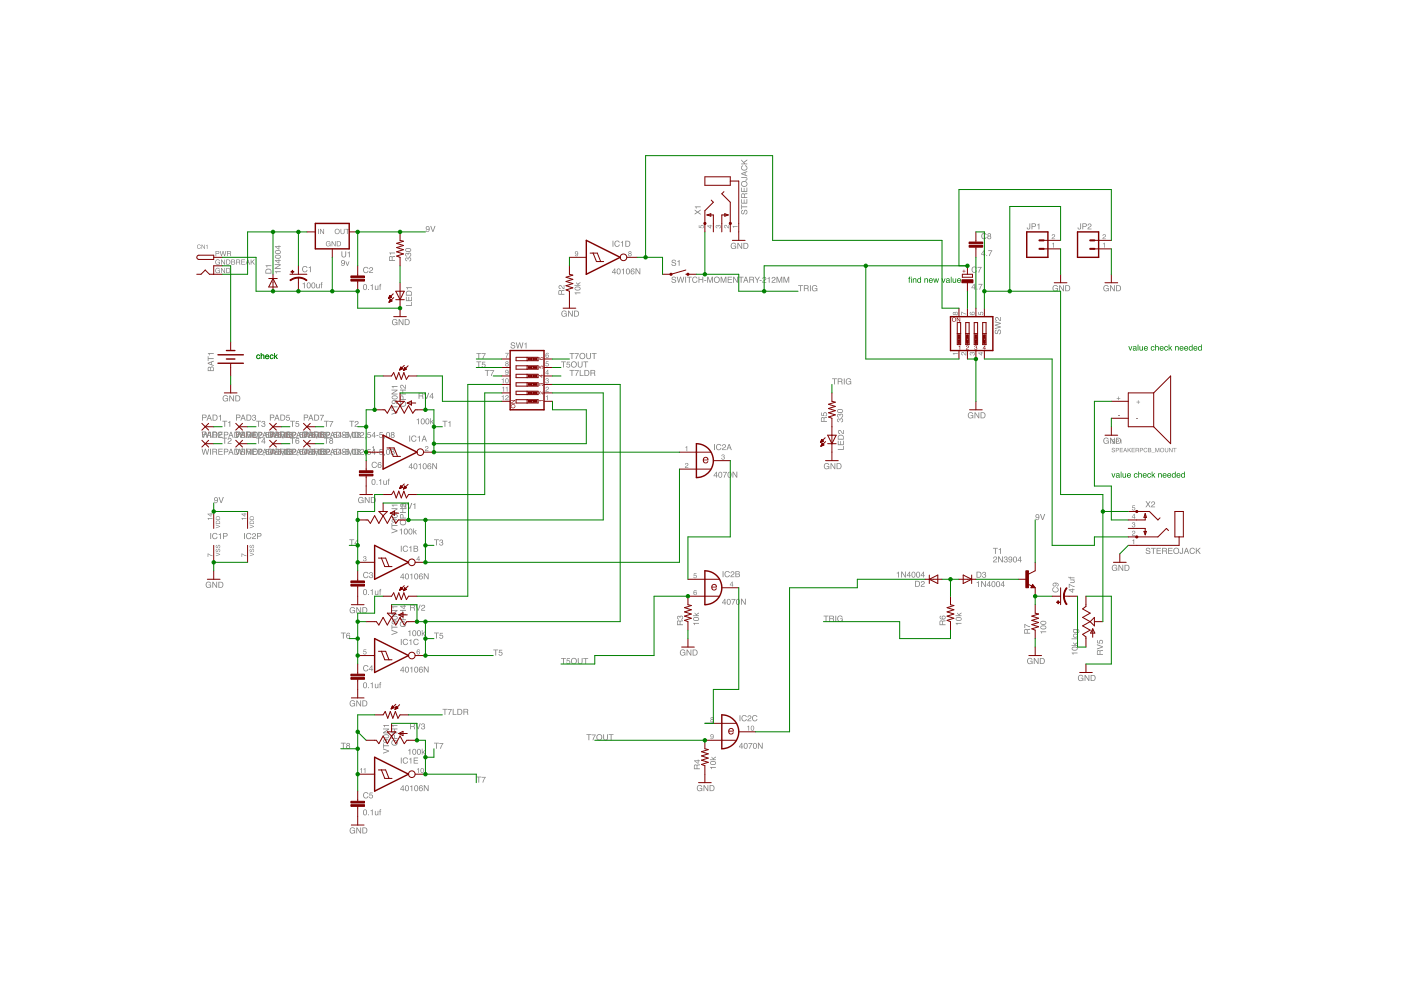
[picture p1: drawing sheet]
<svg xmlns="http://www.w3.org/2000/svg" width="420mm" height="297mm" viewBox="0 0 420 297" stroke-linecap="round" stroke-linejoin="round" font-family="sans-serif">
<g fill="#808080">
<path d="M111.6 134l.5-.3v1.5h-.2v-1.1z"/>
<path d="M127.7 133.8a.54 .54 0 0 1 .8 .3 .54 .54 0 0 1-.6 .7l-.2 .2h.8v.2h-1l.1-.5a.52 .52 0 0 0 .5-.3 .52 .52 0 0 0 0-.5l-.6 .3z"/>
<path d="M109.1 166.8a.43 .43 0 0 1 .6 0 .43 .43 0 0 1 0 .6 .5 .5 0 0 1-.1 .9 .5 .5 0 0 1-.7-.6h.2a.3 .3 0 0 0 .4 .4 .3 .3 0 0 0 0-.6h-.2l.1-.2a.24 .24 0 0 0 .3-.2 .24 .24 0 0 0-.3-.2l-.5 .3z"/>
<path d="M109.1 194.7h.7v.1h-.6l-.1 .5a.52 .52 0 0 1 .8 .2 .52 .52 0 0 1-.4 .7 .52 .52 0 0 1-.6-.4h.2a.33 .33 0 0 0 .5 .1 .33 .33 0 0 0 0-.5 .33 .33 0 0 0-.5 .1h-.1z"/>
<path d="M339.6 151.5h.8v.2h-.6l-.1 .4a.52 .52 0 0 1 .7 .2 .52 .52 0 0 1-.3 .7 .52 .52 0 0 1-.7-.4h.2a.33 .33 0 0 0 .5 .1 .33 .33 0 0 0 .1-.5 .33 .33 0 0 0-.5 .1h-.2z"/>
<path d="M339.6 156.6a.43 .43 0 0 1 .7 0 .43 .43 0 0 1-.1 .6 .5 .5 0 0 1-.1 .9 .5 .5 0 0 1-.7-.5h.2a.3 .3 0 0 0 .5 .3 .3 .3 0 0 0 0-.5l-.3-.1 .1-.1a.24 .24 0 0 0 .3-.2 .24 .24 0 0 0-.2-.3l-.5 .3z"/>
<path d="M339.7 159.2a.54 .54 0 0 1 .8 .3 .54 .54 0 0 1-.6 .6l-.2 .3h.8v.2h-1.1l.2-.5a.52 .52 0 0 0 .5-.3 .52 .52 0 0 0 0-.5l-.6 .3z"/>
<path d="M339.6 161.9l.5-.3v1.5h-.2v-1z"/>
<path d="M341.3 120h.1v.4h.5v.2h-.5v.5h-.1v-.5h-.5v-.2h.5z"/>
<path d="M335.3 118.9h.2v.4h.5v.2h-.5v.4h-.2v-.4h-.4v-.2h.4z"/>
<path d="M340.8 125.4h.5v.2h-.5z"/>
<path d="M335.4 124.3h.5v.2h-.5z"/>
<path d="M62.3 165.9l1.4 .6v.2l-1.2-.6v.8h-.2z"/>
<path d="M205.5 134l.6-.3v1.5h-.2v-1.1z"/>
<path d="M205.6 138.9a.54 .54 0 0 1 .8 .3 .54 .54 0 0 1-.6 .6l-.2 .3h.8v.2h-1l.2-.5a.52 .52 0 0 0 .5-.3 .52 .52 0 0 0 0-.5l-.7 .3z"/>
<path d="M216.5 136.3a.43 .43 0 0 1 .7 0 .43 .43 0 0 1-.1 .6 .5 .5 0 0 1-.1 .9 .5 .5 0 0 1-.7-.5h.2a.3 .3 0 0 0 .5 .3 .3 .3 0 0 0 0-.6h-.3l.1-.1a.24 .24 0 0 0 .3-.2 .24 .24 0 0 0-.2-.3l-.5 .3z"/>
<path d="M208.1 171.8h.8v.2h-.6l-.1 .4a.52 .52 0 0 1 .7 .2 .52 .52 0 0 1-.3 .7 .52 .52 0 0 1-.7-.4h.2a.33 .33 0 0 0 .5 .2 .33 .33 0 0 0 .1-.6 .33 .33 0 0 0-.5 .1h-.2z"/>
<path d="M72.4 165.9l1.5 .6v.2l-1.3-.6v.8h-.2z"/>
<path d="M293.4 93.5h.2v.7h.4a.52 .52 0 0 1 .2-.7 .52 .52 0 0 1 .7 .3 .52 .52 0 0 1-.4 .7v-.2a.33 .33 0 0 0 .1-.5 .33 .33 0 0 0-.5 0 .33 .33 0 0 0 .1 .5v.1l-.8-.1z"/>
<path d="M288.3 93.4l1.5 .7v.2l-1.3-.7v.9h-.2z"/>
<path d="M285.7 105.8h1.5v.2h-1l-.2 .4z"/>
<path d="M288.4 105.6a1.03 1.03 0 0 1 1.2 .7v-.8h.2v1l-.5-.1a.52 .52 0 0 0-.3-.6 .52 .52 0 0 0-.5 .1l.3 .6-.5-.3z"/>
<path d="M290.9 105.7l.3-.1 .3 .2a.5 .5 0 0 1 .9 .1 .5 .5 0 0 1-.5 .7v-.2a.3 .3 0 0 0 .3-.5 .3 .3 0 0 0-.6 0v.2h-.1a.24 .24 0 0 0-.2-.3 .24 .24 0 0 0-.3 .2l.3 .5-.5-.3z"/>
<path d="M151.5 105.8h1.1l-.7 1.4h-.2l.1-.2 .5-1h-.8z"/>
<path d="M163.7 118.7l.6-.2v1.4h-.2v-1z"/>
<path d="M163.8 116a.54 .54 0 0 1 .8 .3 .54 .54 0 0 1-.6 .7l-.2 .2h.8v.2h-1l.1-.5a.52 .52 0 0 0 .6-.2 .52 .52 0 0 0-.1-.6l-.6 .3z"/>
<path d="M163.8 113.5a.43 .43 0 0 1 .6-.1 .43 .43 0 0 1-.1 .7 .5 .5 0 0 1-.1 .8 .5 .5 0 0 1-.6-.5h.1a.3 .3 0 0 0 .5 .3 .3 .3 0 0 0 0-.5h-.2v-.2a.24 .24 0 0 0 .3-.2 .24 .24 0 0 0-.2-.3l-.5 .4z"/>
<path d="M163.7 108.3h.8v.2h-.6l-.1 .4a.52 .52 0 0 1 .8 .3 .52 .52 0 0 1-.4 .7 .52 .52 0 0 1-.6-.5h.2a.33 .33 0 0 0 .5 .2 .33 .33 0 0 0 0-.5 .33 .33 0 0 0-.5 0h-.2z"/>
<path d="M315.5 73l.6-.3v1.5h-.2v-1z"/>
<path d="M315.6 70.3a.54 .54 0 0 1 .8 .3 .54 .54 0 0 1-.6 .7l-.2 .2h.8v.2h-1l.2-.5a.52 .52 0 0 0 .5-.2 .52 .52 0 0 0-.1-.6l-.6 .3z"/>
<path d="M330.8 73l.5-.3v1.5h-.2v-1z"/>
<path d="M330.8 70.3a.54 .54 0 0 1 .9 .3 .54 .54 0 0 1-.7 .7l-.2 .2h.8v.2h-1l.2-.5a.52 .52 0 0 0 .5-.2 .52 .52 0 0 0 0-.6l-.6 .3z"/>
<path d="M209.6 67.5h.2v.6l.4 .1a.52 .52 0 0 1 .2-.8 .52 .52 0 0 1 .7 .4 .52 .52 0 0 1-.4 .6v-.2a.33 .33 0 0 0 .1-.4 .33 .33 0 0 0-.5-.1 .33 .33 0 0 0 .1 .5v.2l-.8-.1z"/>
<path d="M214.7 67.6l.3-.1 .3 .2a.5 .5 0 0 1 .9 .1 .5 .5 0 0 1-.5 .7v-.2a.3 .3 0 0 0 .3-.5 .3 .3 0 0 0-.6 0v.3l-.1-.1a.24 .24 0 0 0-.2-.3 .24 .24 0 0 0-.3 .2l.3 .5-.5-.3z"/>
<path d="M217.3 67.5a1.03 1.03 0 0 1 1.2 .7v-.8h.2v1l-.5-.1a.52 .52 0 0 0-.3-.5 .52 .52 0 0 0-.5 0l.3 .6-.5-.3z"/>
<path d="M219.7 67.8h1.5v.2h-1.1l-.1 .3z"/>
<path d="M123.3 139.2l-.5 .8h.5zM123.4 138.9h.2v1.1h.2v.2h-.2v.4h-.3v-.4h-.7zM124.2 139a.85 .85 0 0 1 1.1 .5 .85 .85 0 0 1-.5 1.1 .91 .91 0 0 1-.9-.6 .91 .91 0 0 1 .3-1zM124.4 139.1l-.1 .2a.75 .75 0 0 0 .4 1.1l.1-.1a.77 .77 0 0 0-.4-1.2zM125.5 139.2l.7-.3v1.7h-.3v-1.2h-.4zM127 139a.85 .85 0 0 1 1 .5 .85 .85 0 0 1-.4 1.1 .91 .91 0 0 1-.9-.6 .91 .91 0 0 1 .3-1zM127.2 139.1l-.1 .2a.75 .75 0 0 0 .4 1.1l.1-.1a.77 .77 0 0 0-.4-1.2zM128.4 139.1l.6-.2 .3 .3-.2 .1a.41 .41 0 0 0-.6-.2 .41 .41 0 0 0-.1 .6 .58 .58 0 0 1 .9 .2 .58 .58 0 0 1-.4 .8 .58 .58 0 0 1-.7-.6zM128.4 140.1a.4 .4 0 0 0 .8 0 .4 .4 0 0 0-.8 0zM129.6 138.8h.3l.9 1.5v-1.5h.3v1.8h-.3l-.9-1.4v1.4h-.3z"/>
<path d="M120.8 172.2l-.6 .8h.6zM120.8 171.9h.2v1.1h.3v.2h-.3v.4h-.2v-.4h-.8zM121.6 172.1a.85 .85 0 0 1 1.1 .5 .85 .85 0 0 1-.5 1 .91 .91 0 0 1-.8-.5 .91 .91 0 0 1 .2-1zM121.9 172.1l-.1 .2a.75 .75 0 0 0 .4 1.1l.1-.1a.77 .77 0 0 0-.4-1.2zM123 172.2l.6-.3v1.7h-.2v-1.2h-.4zM124.4 172.1a.85 .85 0 0 1 1.1 .5 .85 .85 0 0 1-.5 1 .91 .91 0 0 1-.8-.5 .91 .91 0 0 1 .2-1zM124.7 172.1l-.2 .2a.75 .75 0 0 0 .5 1.1l.1-.1a.77 .77 0 0 0-.4-1.2zM125.8 172.1l.6-.2 .4 .3-.2 .1a.41 .41 0 0 0-.6-.2 .41 .41 0 0 0-.2 .6 .58 .58 0 0 1 .9 .2 .58 .58 0 0 1-.4 .8 .58 .58 0 0 1-.7-.6zM125.9 173.1a.37 .37 0 0 0 .7 0 .37 .37 0 0 0-.7 0zM127.1 171.8h.3l.9 1.5v-1.5h.2v1.8h-.2l-1-1.4v1.4h-.2z"/>
<path d="M120.8 200.2l-.6 .7h.6zM120.8 199.8h.2v1.1h.3v.2h-.3v.5h-.2v-.5h-.8zM121.6 200a.85 .85 0 0 1 1.1 .5 .85 .85 0 0 1-.5 1.1 .91 .91 0 0 1-.8-.6 .91 .91 0 0 1 .2-1zM121.9 200.1l-.1 .1a.75 .75 0 0 0 .4 1.2l.1-.1a.77 .77 0 0 0-.4-1.2zM123 200.2l.6-.4v1.8h-.2v-1.3h-.4zM124.4 200a.85 .85 0 0 1 1.1 .5 .85 .85 0 0 1-.5 1.1 .91 .91 0 0 1-.8-.6 .91 .91 0 0 1 .2-1zM124.7 200.1l-.2 .1a.75 .75 0 0 0 .5 1.2l.1-.1a.77 .77 0 0 0-.4-1.2zM125.8 200l.6-.2 .4 .3-.2 .2a.41 .41 0 0 0-.6-.3 .41 .41 0 0 0-.2 .7 .58 .58 0 0 1 .9 .2 .58 .58 0 0 1-.4 .8 .58 .58 0 0 1-.7-.6zM125.9 201a.37 .37 0 0 0 .7 0 .37 .37 0 0 0-.7 0zM127.1 199.8h.3l.9 1.4v-1.4h.2v1.8h-.2l-1-1.5v1.5h-.2z"/>
<path d="M184.3 80.8l-.6 .8h.6zM184.3 80.5h.2v1.1h.3v.2h-.3v.4h-.2v-.4h-.8zM185.1 80.6a.85 .85 0 0 1 1.1 .5 .85 .85 0 0 1-.5 1.1 .91 .91 0 0 1-.8-.6 .91 .91 0 0 1 .2-1zM185.4 80.7l-.1 .1a.75 .75 0 0 0 .4 1.2l.1-.1a.77 .77 0 0 0-.4-1.2zM186.5 80.8l.6-.3v1.7h-.2v-1.2h-.4zM187.9 80.6a.85 .85 0 0 1 1.1 .5 .85 .85 0 0 1-.5 1.1 .91 .91 0 0 1-.8-.6 .91 .91 0 0 1 .2-1zM188.1 80.7l-.1 .1a.75 .75 0 0 0 .5 1.2l.1-.1a.77 .77 0 0 0-.5-1.2zM189.3 80.6l.6-.1 .3 .3-.1 .1a.41 .41 0 0 0-.6-.2 .41 .41 0 0 0-.2 .6 .58 .58 0 0 1 .9 .2 .58 .58 0 0 1-.4 .8 .58 .58 0 0 1-.7-.6zM189.4 81.7a.37 .37 0 0 0 .7 0 .37 .37 0 0 0-.7 0zM190.6 80.4h.3l.9 1.5v-1.5h.2v1.8h-.3l-.9-1.4v1.4h-.2z"/>
<path d="M343.8 164.3a.7 .7 0 0 1 1.2 .4h-.3a.42 .42 0 0 0-.4-.3 .42 .42 0 0 0-.4 .4l.1 .1a.77 .77 0 0 1 .9 .9 .77 .77 0 0 1-.8 .3 .77 .77 0 0 1-.5-.7h.2a.41 .41 0 0 0 .5 .5 .41 .41 0 0 0 .3-.6 .64 .64 0 0 1-.8-.2 .64 .64 0 0 1 0-.8zM345.2 164.2h1.4v.2h-.6v1.6h-.2v-1.6h-.6zM346.9 164.2h1.3v.2h-1.1v.6h1v.2h-1v.6h1.1v.2h-1.3zM348.8 164.4v.6h.5a.31 .31 0 0 0 .4-.2 .31 .31 0 0 0-.3-.4zM348.5 164.2h.9a.49 .49 0 0 1 .5 .3 .49 .49 0 0 1-.2 .6l.3 .9h-.3l-.1-.6-.3-.2h-.5v.8h-.3zM350.3 164.2h1.3v.2h-1v.6h1v.2h-1v.6h1.1v.2h-1.4zM351.9 165.1a.93 .93 0 0 1 1.8 0 .93 .93 0 0 1-1.8 0zM352.1 165.1a.7 .7 0 0 0 1.4 0 .7 .7 0 0 0-1.4 0zM354.6 164.2h.2v1.3a.52 .52 0 0 1-.5 .6 .52 .52 0 0 1-.5-.7h.2a.29 .29 0 0 0 .2 .4 .29 .29 0 0 0 .3-.2zM355.8 164.5l-.3 .8h.6zM355.7 164.2h.3l.6 1.8h-.3l-.1-.5h-.7l-.2 .5h-.3zM357 164.4a.78 .78 0 0 1 .7-.2 .78 .78 0 0 1 .6 .6h-.2a.6 .6 0 0 0-.9-.1 .6 .6 0 0 0 0 .8 .6 .6 0 0 0 .9 0l.2-.1a.86 .86 0 0 1-1.2 .6 .86 .86 0 0 1-.3-1.4zM358.6 164.2h.3v.9l.8-.9h.4l-.8 .7 .8 1.1h-.3l-.6-.9-.3 .3v.6h-.3z"/>
<path d="M333.5 134.3h.6l.2 .2-.1 .1a.3 .3 0 0 0-.3-.2 .3 .3 0 0 0-.3 .3h.1a.51 .51 0 0 1 .7 .4 .51 .51 0 0 1-.5 .6 .51 .51 0 0 1-.5-.6h.1a.34 .34 0 0 0 .4 .3 .34 .34 0 0 0 .3-.3l-.1-.1a.45 .45 0 0 1-.5-.1 .45 .45 0 0 1-.1-.6zM334.6 134.3h.6a.37 .37 0 0 1 .4 .3 .37 .37 0 0 1-.4 .4h-.4v.5h-.2zM334.8 134.4v.5l.6-.2-.1-.3zM335.8 134.3h1v.1h-.8v.4h.7l-.7 .2v.4l.8 .1h-1zM337.5 134.5l-.3 .5h.4zM337.4 134.3h.2l.4 1.2-.3-.3h-.5l-.3 .3zM338.2 134.3h.1v.6l.9-.6-.5 .5 .5 .7h-.2l-.4-.6-.4 .6zM339.4 134.3h.9v.1h-.8v.4h.8l-.8 .2v.4l.8 .1h-.9zM340.7 134.4v.4l.7-.1-.1-.3zM340.6 134.3h.6a.35 .35 0 0 1 .4 .2 .35 .35 0 0 1-.2 .4l.2 .6h-.2v-.4l-.3-.1h-.4v.5h-.1zM341.8 134.3h.6a.37 .37 0 0 1 .4 .3 .37 .37 0 0 1-.4 .4h-.4v.5h-.2zM342 134.4v.5l.6-.2-.1-.3zM343.1 134.4l.7-.1 .3 .3a.49 .49 0 0 0-.7-.2 .49 .49 0 0 0-.2 .6 .49 .49 0 0 0 .6 .3l.3-.2a.63 .63 0 0 1-1 .4 .63 .63 0 0 1 0-1.1zM344.5 134.4v.4l.5-.1-.1-.3zM344.5 134.9v.5l.6-.1-.1-.3zM344.3 134.3l.9 .1-.2 .5 .3 .3-.2 .3h-.8zM345.4 135.7l.9 .1zM346.5 134.3h.2l.4 1 .3-1h.3v1.2h-.2v-1l-.3 1h-.2l-.4-1v1h-.1zM347.9 134.9a.66 .66 0 0 1 1.3 0 .66 .66 0 0 1-1.3 0zM348.1 134.9a.48 .48 0 0 0 .9 0 .48 .48 0 0 0-.9 0zM349.4 134.3h.1v.8a.33 .33 0 0 0 .4 .3 .33 .33 0 0 0 .3-.3v-.8h.2v.7a.51 .51 0 0 1-.5 .6 .51 .51 0 0 1-.5-.6zM350.6 134.3h.2l.7 1v-1h.1v1.2l-.8-1v1h-.2zM351.8 134.3h1l-.4 .1v1.1h-.2v-1.1z"/>
<path d="M111.6 143.7a.85 .85 0 0 1 1.1 .5 .85 .85 0 0 1-.5 1.1 .91 .91 0 0 1-.8-.6 .91 .91 0 0 1 .2-1zM111.9 143.8l-.2 .1a.75 .75 0 0 0 .5 1.2l.1-.1a.77 .77 0 0 0-.4-1.2zM112.9 145h.3v.3h-.3zM113.7 143.9l.6-.3v1.7h-.2v-1.2h-.4zM115 144h.2v1l.2 .2 .3-.2 .1-1h.2v1.3l-.2-.2a.45 .45 0 0 1-.5 .2 .45 .45 0 0 1-.3-.4zM116.5 143.6l.3-.1-.2 .3 .2 .4h-.2v1.1h-.2v-1.1h-.2z"/>
<path d="M109.1 176.8a.85 .85 0 0 1 1.1 .5 .85 .85 0 0 1-.5 1 .91 .91 0 0 1-.9-.5 .91 .91 0 0 1 .3-1zM109.3 176.8l-.1 .2a.75 .75 0 0 0 .4 1.1l.1-.1a.77 .77 0 0 0-.4-1.2zM110.4 178.1h.3v.2h-.3zM111.1 176.9l.7-.3v1.7h-.3v-1.2h-.4zM112.4 177h.2l.1 1 .2 .2 .3-.2 .1-1h.2v1.3l-.2-.2a.45 .45 0 0 1-.5 .3 .45 .45 0 0 1-.4-.5zM113.9 176.6l.4-.1-.2 .4 .2 .3h-.2v1.1h-.2v-1.1h-.2z"/>
<path d="M109.1 204.7a.85 .85 0 0 1 1.1 .5 .85 .85 0 0 1-.5 1.1 .91 .91 0 0 1-.9-.6 .91 .91 0 0 1 .3-1zM109.3 204.8l-.1 .1a.75 .75 0 0 0 .4 1.2l.1-.1a.77 .77 0 0 0-.4-1.2zM110.4 206h.3v.3h-.3zM111.1 204.9l.7-.4v1.8h-.3v-1.3h-.4zM112.4 205h.2l.1 .9 .2 .2 .3-.2 .1-.9h.2v1.3l-.2-.2a.45 .45 0 0 1-.5 .2 .45 .45 0 0 1-.4-.5zM113.9 204.6l.4-.1-.2 .3 .2 .3h-.2v1.2h-.2v-1.2h-.2z"/>
<path d="M82.4 81.3h1.8v.3h-1.3v.4h-.1zM82.4 79.2h1.8v.3l-1.5 .9h1.5v.2h-1.8v-.3l1.4-.9h-1.4zM82.8 78.2l.8 .5v-.5zM82.4 78h1.2v-.3h.2v.3h.4v.2h-.4v.8h-.3zM82.6 76.6a.88 .88 0 0 1 1-.3 .88 .88 0 0 1 .5 1l-.1 .1a.93 .93 0 0 1-1.5-.7zM82.7 76.8a.67 .67 0 0 0 .6 .5 .67 .67 0 0 0 .7-.5l-.7-.2zM82.6 75.2a.88 .88 0 0 1 1-.3 .88 .88 0 0 1 .5 1l-.1 .1a.93 .93 0 0 1-1.5-.6zM82.7 75.4a.67 .67 0 0 0 .6 .5 .67 .67 0 0 0 .7-.5l-.7-.2zM82.8 74l.8 .6v-.6zM82.4 73.8h1.2v-.3h.2v.3h.4v.2h-.4v.8h-.3z"/>
<path d="M268.9 171.7l.7-.3v1.7h-.3v-1.2h-.4zM270.3 171.3h.3l.9 1.5v-1.5h.2v1.8h-.3l-.9-1.5v1.5h-.2zM272.7 171.7l-.6 .8h.6zM272.7 171.3h.2v1.2h.3v.2h-.3v.4h-.2v-.4h-.8zM273.5 171.5a.85 .85 0 0 1 1.1 .5 .85 .85 0 0 1-.4 1.1 .91 .91 0 0 1-.9-.6 .91 .91 0 0 1 .2-1zM273.8 171.6l-.1 .1a.75 .75 0 0 0 .4 1.2l.1-.1a.77 .77 0 0 0-.4-1.2zM274.9 171.5a.85 .85 0 0 1 1.1 .5 .85 .85 0 0 1-.5 1.1 .91 .91 0 0 1-.8-.6 .91 .91 0 0 1 .2-1zM275.2 171.6l-.1 .1a.75 .75 0 0 0 .4 1.2l.1-.1a.77 .77 0 0 0-.4-1.2zM276.9 171.7l-.6 .8h.6zM276.9 171.3h.2v1.2h.3v.2h-.3v.4h-.2v-.4h-.8z"/>
<path d="M292.9 174.5l.6-.3v1.7h-.2v-1.2h-.4zM294.2 174.2h.3l.9 1.4v-1.4h.3v1.7h-.3l-.9-1.4v1.4h-.3zM296.7 174.5l-.6 .8h.6zM296.7 174.2h.2v1.1h.3v.2h-.3v.4h-.2v-.4h-.8zM297.5 174.4a.85 .85 0 0 1 1.1 .5 .85 .85 0 0 1-.5 1.1 .91 .91 0 0 1-.8-.6 .91 .91 0 0 1 .2-1zM297.8 174.4l-.1 .2a.75 .75 0 0 0 .4 1.2l.1-.2a.77 .77 0 0 0-.4-1.2zM298.9 174.4a.85 .85 0 0 1 1.1 .5 .85 .85 0 0 1-.5 1.1 .91 .91 0 0 1-.8-.6 .91 .91 0 0 1 .2-1zM299.2 174.4l-.2 .2a.75 .75 0 0 0 .5 1.2l.1-.2a.77 .77 0 0 0-.4-1.2zM300.9 174.5l-.6 .8h.6zM300.9 174.2h.2v1.1h.2v.2h-.2v.4h-.2v-.4h-.8z"/>
<path d="M102.4 78.1a.84 .84 0 0 1 1.2 .6 .84 .84 0 0 1-.8 1l-.5-.3v-.2h.2a.35 .35 0 0 0 .4 .3 .35 .35 0 0 0 .3-.4v-.2a.56 .56 0 0 1-.8 0 .56 .56 0 0 1 0-.8zM102.5 78.5a.4 .4 0 0 0 .8 0 .4 .4 0 0 0-.8 0zM103.6 78.4h.2l.4 1 .4-1h.2l-.5 1.3h-.2z"/>
<path d="M109.1 85.3a.85 .85 0 0 1 1.1 .5 .85 .85 0 0 1-.5 1.1 .91 .91 0 0 1-.9-.6 .91 .91 0 0 1 .3-1zM109.3 85.4l-.1 .1a.75 .75 0 0 0 .4 1.2l.1-.1a.77 .77 0 0 0-.4-1.2zM110.4 86.6h.3v.3h-.3zM111.1 85.5l.7-.3v1.7h-.3v-1.2h-.4zM112.4 85.6h.2l.1 1 .2 .1 .3-.2 .1-.9h.2v1.3l-.2-.2a.45 .45 0 0 1-.5 .2 .45 .45 0 0 1-.4-.4zM113.9 85.2l.4-.1-.2 .3 .2 .4h-.2v1.1h-.2v-1.1h-.2z"/>
<path d="M121.6 77.3l.4-.1 .3 .2a.58 .58 0 0 1 1 .1 .58 .58 0 0 1-.6 .8v-.2a.35 .35 0 0 0 .4-.5 .35 .35 0 0 0-.6 0v.3l-.2-.1a.28 .28 0 0 0-.3-.4 .28 .28 0 0 0-.3 .3l.4 .6a.58 .58 0 0 1-.5-.3 .58 .58 0 0 1 0-.7zM121.6 75.9l.4-.1 .3 .2a.58 .58 0 0 1 1 .2 .58 .58 0 0 1-.6 .7v-.2a.35 .35 0 0 0 .4-.5 .35 .35 0 0 0-.6 0v.3l-.2-.1a.28 .28 0 0 0-.3-.4 .28 .28 0 0 0-.3 .3l.4 .6a.58 .58 0 0 1-.5-.3 .58 .58 0 0 1 0-.7zM121.6 74.6a.88 .88 0 0 1 1.1-.3 .88 .88 0 0 1 .5 1l-.2 .1a.93 .93 0 0 1-1.4-.7zM121.8 74.8a.67 .67 0 0 0 .6 .5 .67 .67 0 0 0 .7-.5l-.7-.2z"/>
<path d="M286.6 186.7h1.7v.2h-1.2v.5h-.2zM286.7 185.2a.88 .88 0 0 1 1.1-.3 .88 .88 0 0 1 .5 1l-.2 .1a.93 .93 0 0 1-1.5-.7zM286.8 185.3a.67 .67 0 0 0 .7 .6 .67 .67 0 0 0 .7-.5l-.7-.2zM287 183.6l.5 .5 .8-.5v.3l-.6 .4 .6 .2v.2h-1.7v-.2h1l-.6-.6z"/>
<path d="M90.7 85l.7-.3v1.7h-.2v-1.2h-.5zM92.2 84.8a.85 .85 0 0 1 1.1 .5 .85 .85 0 0 1-.5 1.1 .91 .91 0 0 1-.9-.6 .91 .91 0 0 1 .3-1zM92.4 84.9l-.1 .1a.75 .75 0 0 0 .4 1.2l.1-.1a.77 .77 0 0 0-.4-1.2zM93.6 84.8a.85 .85 0 0 1 1 .5 .85 .85 0 0 1-.4 1.1 .91 .91 0 0 1-.9-.6 .91 .91 0 0 1 .3-1zM93.8 84.9l-.1 .1a.75 .75 0 0 0 .4 1.2l.1-.1a.77 .77 0 0 0-.4-1.2zM94.8 85.1h.3v.9l.2 .2 .3-.2 .1-.9h.2v1.3l-.2-.2a.45 .45 0 0 1-.5 .2 .45 .45 0 0 1-.4-.4zM96.3 84.7l.4-.1-.2 .3 .2 .4h-.2v1.1h-.2v-1.1h-.2z"/>
<path d="M172.3 87.7h1.8v.2h-1.3v.4h-.1zM172.4 86.1a.88 .88 0 0 1 1.1-.2 .88 .88 0 0 1 .5 .9l-.2 .2a.93 .93 0 0 1-1.5-.7zM172.6 86.3a.67 .67 0 0 0 .6 .6 .67 .67 0 0 0 .7-.6l-.7-.2zM172.8 84.6l.4 .5 .9-.6v.3l-.7 .4 .7 .2v.2h-1.8v-.2h1l-.5-.6z"/>
<path d="M61.9 174.6a.8 .8 0 0 1 1.4 .3h-.3a.62 .62 0 0 0-.9-.1 .62 .62 0 0 0 .1 1 .62 .62 0 0 0 .9-.2v-.2h-.6v-.2h.8v1l-.2-.3a.9 .9 0 0 1-1.3 0 .9 .9 0 0 1 .1-1.3zM63.7 174.4h.3l.9 1.4v-1.4h.2v1.8h-.3l-.9-1.5v1.5h-.2zM65.7 174.6v1.4l.7-.1 .3-.4a.65 .65 0 0 0-.5-.9zM65.5 174.4h.7a.91 .91 0 0 1 .8 .9 .91 .91 0 0 1-.8 .9h-.7z"/>
<path d="M105.1 182.2a.8 .8 0 0 1 1.4 .3h-.3a.62 .62 0 0 0-.9 0 .62 .62 0 0 0 0 .9 .62 .62 0 0 0 .9-.2l.1-.2h-.6v-.2h.8v1l-.2-.2a.9 .9 0 0 1-1.3-.1 .9 .9 0 0 1 .1-1.3zM106.9 182h.3l.9 1.4v-1.4h.2v1.8h-.3l-.9-1.5v1.5h-.2zM108.9 182.2v1.4h.7l.3-.5a.65 .65 0 0 0-.5-.9zM108.7 182h.7a.91 .91 0 0 1 .8 .9 .91 .91 0 0 1-.8 .9h-.7z"/>
<path d="M107.6 149.2a.8 .8 0 0 1 1.4 .3h-.2a.62 .62 0 0 0-1-.1 .62 .62 0 0 0 .1 1 .62 .62 0 0 0 .9-.2v-.2h-.6v-.2h.8v1l-.2-.3a.9 .9 0 0 1-1.3 0 .9 .9 0 0 1 .1-1.3zM109.4 149h.3l.9 1.4v-1.4h.2v1.8h-.2l-1-1.5v1.5h-.2zM111.5 149.2v1.4l.6-.1 .3-.4a.65 .65 0 0 0-.5-.9zM111.2 149h.7a.91 .91 0 0 1 .8 .9 .91 .91 0 0 1-.8 .9h-.7z"/>
<path d="M105.1 210.1a.8 .8 0 0 1 1.4 .4h-.3a.62 .62 0 0 0-.9-.1 .62 .62 0 0 0 0 .9 .62 .62 0 0 0 .9-.1l.1-.2h-.6v-.2h.8v.9l-.2-.2a.9 .9 0 0 1-1.3 0 .9 .9 0 0 1 .1-1.4zM106.9 209.9h.3l.9 1.5v-1.5h.2v1.8h-.3l-.9-1.4v1.4h-.2zM108.9 210.1v1.4h.7l.3-.5a.65 .65 0 0 0-.5-.9zM108.7 209.9h.7a.91 .91 0 0 1 .8 .9 .91 .91 0 0 1-.8 .9h-.7z"/>
<path d="M117.8 95.9a.8 .8 0 0 1 1.4 .3h-.3a.62 .62 0 0 0-.9-.1 .62 .62 0 0 0 0 .9 .62 .62 0 0 0 .9-.1l.1-.2h-.6v-.2h.8v.9l-.2-.2a.9 .9 0 0 1-1.3 0 .9 .9 0 0 1 .1-1.3zM119.6 95.7h.2l1 1.4v-1.4h.2v1.7h-.3l-.9-1.4v1.4h-.2zM121.6 95.9v1.3h.7l.3-.4a.65 .65 0 0 0-.5-.9zM121.4 95.7h.7a.91 .91 0 0 1 .8 .8 .91 .91 0 0 1-.8 .9h-.7z"/>
<path d="M168.6 93.3a.8 .8 0 0 1 1.4 .4h-.3a.62 .62 0 0 0-.9-.1 .62 .62 0 0 0 0 .9 .62 .62 0 0 0 .9-.2l.1-.2h-.6v-.2h.8v1l-.2-.2a.9 .9 0 0 1-1.4-.1 .9 .9 0 0 1 .2-1.3zM170.4 93.1h.2l.9 1.5v-1.5h.3v1.8h-.3l-.9-1.4v1.4h-.2zM172.4 93.3v1.4h.6l.4-.5a.65 .65 0 0 0-.6-.9zM172.2 93.1h.7a.91 .91 0 0 1 .8 .9 .91 .91 0 0 1-.8 .9h-.7z"/>
<path d="M117.4 122.8l1.8 .6v.3l-1.8 .6v-.2l1.5-.6-1.5-.5zM117.4 121.2h.2v.6h1.6v.3h-1.6v.6h-.2zM117.6 120.1l.3-.1a.76 .76 0 0 1 1 .1 .76 .76 0 0 1 .1 1h-.2v-.2a.35 .35 0 0 0 .3-.4 .35 .35 0 0 0-.5-.3l-.2-.1a.58 .58 0 0 1 0 .9 .58 .58 0 0 1-.8-.1 .58 .58 0 0 1 0-.8zM117.7 120.5a.37 .37 0 0 0 .7 0 .37 .37 0 0 0-.7 0zM117.6 118.8a.88 .88 0 0 1 1-.3 .88 .88 0 0 1 .5 1l-.1 .1a.93 .93 0 0 1-1.5-.7zM117.7 118.9a.67 .67 0 0 0 .6 .6 .67 .67 0 0 0 .7-.5l-.7-.2zM117.4 116.8h1.8v.3l-1.4 .9h1.4v.2h-1.8v-.3l1.5-.9h-1.5zM117.5 115.7h1.7v.3h-1.2v.4h-.2z"/>
<path d="M117.4 158.3l1.8 .7v.2l-1.8 .7v-.3l1.5-.5-1.5-.5zM117.4 156.8h.2v.6h1.6v.2h-1.6v.6h-.2zM117.6 155.7l.3-.2a.76 .76 0 0 1 1 .1 .76 .76 0 0 1 .1 1h-.2v-.2a.35 .35 0 0 0 .3-.4 .35 .35 0 0 0-.5-.3h-.2a.58 .58 0 0 1 0 .8 .58 .58 0 0 1-.8 0 .58 .58 0 0 1 0-.8zM117.7 156.1a.37 .37 0 0 0 .7 0 .37 .37 0 0 0-.7 0zM117.6 154.3a.88 .88 0 0 1 1-.2 .88 .88 0 0 1 .5 .9l-.1 .2a.93 .93 0 0 1-1.5-.7zM117.7 154.5a.67 .67 0 0 0 .6 .5 .67 .67 0 0 0 .7-.5l-.7-.2zM117.4 152.4h1.8v.2l-1.4 .9h1.4v.3h-1.8v-.3l1.5-.9h-1.5zM117.5 151.3h1.7v.2h-1.2v.4h-.2z"/>
<path d="M117.4 188.8l1.8 .6v.3l-1.8 .7v-.3l1.5-.5-1.5-.5zM117.4 187.3h.2v.6h1.6v.2h-1.6v.6h-.2zM117.6 186.2l.3-.2a.76 .76 0 0 1 1 .1 .76 .76 0 0 1 .1 1h-.2v-.2a.35 .35 0 0 0 .3-.4 .35 .35 0 0 0-.5-.3h-.2a.58 .58 0 0 1 0 .8 .58 .58 0 0 1-.8 0 .58 .58 0 0 1 0-.8zM117.7 186.5a.37 .37 0 0 0 .7 0 .37 .37 0 0 0-.7 0zM117.6 184.8a.88 .88 0 0 1 1-.3 .88 .88 0 0 1 .5 1l-.1 .1a.93 .93 0 0 1-1.5-.6zM117.7 185a.67 .67 0 0 0 .6 .5 .67 .67 0 0 0 .7-.5l-.7-.2zM117.4 182.8h1.8v.3l-1.4 .9h1.4v.3h-1.8v-.3l1.5-.9h-1.5zM117.5 181.8h1.7v.2h-1.2v.4h-.2z"/>
<path d="M201.6 83.1a.7 .7 0 0 1 1.1 .4h-.2a.42 .42 0 0 0-.4-.4 .42 .42 0 0 0-.4 .4l.1 .1a.77 .77 0 0 1 .9 1 .77 .77 0 0 1-.8 .2 .77 .77 0 0 1-.5-.6h.2a.41 .41 0 0 0 .5 .4 .41 .41 0 0 0 .2-.6 .64 .64 0 0 1-.7-.2 .64 .64 0 0 1 0-.7zM202.9 83h.3l.4 1.4 .4-1.4h.2l.4 1.4 .4-1.4h.2l-.4 1.7h-.3l-.4-1.4-.4 1.4h-.3zM205.5 83h.3v1.7h-.3zM206 83h1.4v.2h-.6v1.5h-.2v-1.5h-.6zM207.8 83.2a.78 .78 0 0 1 .8-.3 .78 .78 0 0 1 .6 .6h-.3a.6 .6 0 0 0-.9-.1 .6 .6 0 0 0 0 .9 .6 .6 0 0 0 .9-.1l.3-.1a.86 .86 0 0 1-1.2 .6 .86 .86 0 0 1-.3-1.3zM209.5 83h.2v.7h1v-.7h.2v1.7h-.2v-.8h-1v.8h-.2zM211.2 83.9h.6v.3h-.6zM212.1 83h.4l.5 1.5 .5-1.5h.3v1.7h-.2v-1.5l-.5 1.5h-.3l-.5-1.5v1.5h-.2zM214.1 83.9a.93 .93 0 0 1 1.8 0 .93 .93 0 0 1-1.8 0zM214.3 83.8a.7 .7 0 0 0 1.4 0 .7 .7 0 0 0-1.4 0zM216.1 83h.4l.5 1.5 .5-1.5h.3v1.7h-.2v-1.5l-.5 1.5h-.2l-.5-1.5v1.5h-.3zM218.2 83h1.3v.2h-1v.5h1v.2h-1v.6h1.1v.2h-1.4zM219.9 83h.3l.9 1.4v-1.4h.2v1.7h-.3l-.9-1.4v1.4h-.2zM221.5 83h1.5v.2h-.6v1.5h-.3v-1.5h-.6zM223.7 83.2l-.3 .8h.5zM223.5 83h.3l.7 1.7h-.3l-.2-.5h-.7l-.2 .5h-.2zM225 83.2v.6h.5a.31 .31 0 0 0 .4-.3 .31 .31 0 0 0-.3-.3zM224.7 83h.8a.49 .49 0 0 1 .6 .3 .49 .49 0 0 1-.2 .6l.3 .8h-.3l-.1-.6-.3-.1h-.5v.7h-.3zM226.3 83h.3l.5 .8 .5-.8h.3l-.7 1v.7h-.2v-.7zM227.8 83.9h.6v.3h-.6zM228.9 83.1a.6 .6 0 0 1 .9 .3 .6 .6 0 0 1-.6 .8l-.4 .3h1v.2h-1.2l.3-.6a.57 .57 0 0 0 .5-.3 .57 .57 0 0 0 0-.6l-.8 .4zM230.2 83.3l.6-.3v1.7h-.2v-1.2h-.4zM231.6 83.1a.6 .6 0 0 1 1 .3 .6 .6 0 0 1-.6 .8l-.4 .3h1v.2h-1.2l.3-.6a.57 .57 0 0 0 .5-.3 .57 .57 0 0 0-.1-.6l-.7 .4zM232.9 83h.3l.5 1.5 .6-1.5h.3v1.7h-.2v-1.5l-.5 1.5h-.3l-.5-1.5v1.5h-.2zM235 83h.3l.5 1.5 .5-1.5h.4v1.7h-.3v-1.5l-.5 1.5h-.2l-.5-1.5v1.5h-.2z"/>
<path d="M219.4 73a.8 .8 0 0 1 1.3 .3h-.2a.62 .62 0 0 0-.9-.1 .62 .62 0 0 0 0 1 .62 .62 0 0 0 .9-.2v-.2h-.5v-.2h.8v1l-.2-.2a.9 .9 0 0 1-1.4-.1 .9 .9 0 0 1 .2-1.3zM221.1 72.8h.3l.9 1.4v-1.4h.3v1.8h-.3l-.9-1.5v1.5h-.3zM223.2 73v1.4h.6l.4-.5a.65 .65 0 0 0-.6-.9zM223 72.8h.7a.91 .91 0 0 1 .7 .9 .91 .91 0 0 1-.7 .9h-.7z"/>
<path d="M67 118.7a.8 .8 0 0 1 1.4 .4h-.3a.62 .62 0 0 0-.9-.1 .62 .62 0 0 0 0 .9 .62 .62 0 0 0 .9-.2l.1-.2h-.6v-.2h.8v1l-.2-.2a.9 .9 0 0 1-1.3-.1 .9 .9 0 0 1 .1-1.3zM68.8 118.5h.3l.9 1.5v-1.5h.2v1.8h-.3l-.9-1.4v1.4h-.2zM70.8 118.7v1.4h.7l.3-.5a.65 .65 0 0 0-.5-.9zM70.6 118.5h.7a.91 .91 0 0 1 .8 .9 .91 .91 0 0 1-.8 .9h-.7z"/>
<path d="M214.8 141.7l-.6 .8h.6zM214.8 141.4h.2v1.1h.2v.2h-.2v.5h-.2v-.5h-.8zM215.6 141.6a.85 .85 0 0 1 1.1 .5 .85 .85 0 0 1-.5 1.1 .91 .91 0 0 1-.8-.6 .91 .91 0 0 1 .2-1zM215.8 141.7l-.1 .1a.75 .75 0 0 0 .5 1.2l.1-.1a.77 .77 0 0 0-.5-1.2zM216.8 141.4h1.2l-.7 1.8h-.2l.1-.5 .6-1h-1zM218.4 141.6a.85 .85 0 0 1 1.1 .5 .85 .85 0 0 1-.5 1.1 .91 .91 0 0 1-.9-.6 .91 .91 0 0 1 .3-1zM218.6 141.7l-.1 .1a.75 .75 0 0 0 .4 1.2l.1-.1a.77 .77 0 0 0-.4-1.2zM219.7 141.4h.3l.9 1.4v-1.4h.2v1.8h-.3l-.9-1.5v1.5h-.2z"/>
<path d="M217.3 179.8l-.6 .8h.6zM217.3 179.5h.2v1.1h.3v.2h-.3v.5h-.2v-.5h-.8zM218.1 179.7a.85 .85 0 0 1 1.1 .5 .85 .85 0 0 1-.4 1.1 .91 .91 0 0 1-.9-.6 .91 .91 0 0 1 .2-1zM218.4 179.7l-.1 .2a.75 .75 0 0 0 .4 1.2l.1-.2a.77 .77 0 0 0-.4-1.2zM219.3 179.5h1.3l-.8 1.8h-.2l.1-.5 .6-1h-1zM220.9 179.7a.85 .85 0 0 1 1.1 .5 .85 .85 0 0 1-.5 1.1 .91 .91 0 0 1-.8-.6 .91 .91 0 0 1 .2-1zM221.2 179.7l-.2 .2a.75 .75 0 0 0 .5 1.2l.1-.2a.77 .77 0 0 0-.4-1.2zM222.2 179.5h.3l.9 1.4v-1.4h.2v1.8h-.2l-.9-1.5v1.5h-.3z"/>
<path d="M207.9 186.7h1.7v.2h-1.2v.5h-.2zM208 185.2a.88 .88 0 0 1 1.1-.3 .88 .88 0 0 1 .4 1l-.1 .1a.93 .93 0 0 1-1.5-.7zM208.1 185.3a.67 .67 0 0 0 .7 .6 .67 .67 0 0 0 .6-.5l-.6-.2zM208.3 183.6l.5 .5 .8-.5v.3l-.6 .4 .6 .2v.2h-1.8v-.2h1.1l-.6-.6z"/>
<path d="M204.1 194.9a.8 .8 0 0 1 1.4 .3h-.2a.62 .62 0 0 0-1-.1 .62 .62 0 0 0 .1 1 .62 .62 0 0 0 .9-.2v-.2h-.6v-.2h.8v1l-.2-.2a.9 .9 0 0 1-1.3-.1 .9 .9 0 0 1 .1-1.3zM205.9 194.7h.3l.9 1.4v-1.4h.2v1.8h-.2l-1-1.5v1.5h-.2zM208 194.9v1.4h.6l.3-.5a.65 .65 0 0 0-.5-.9zM207.7 194.7h.8a.91 .91 0 0 1 .7 .9 .91 .91 0 0 1-.8 .9h-.7z"/>
<path d="M298.1 166.9a.6 .6 0 0 1 .9 .3 .6 .6 0 0 1-.6 .8l-.3 .3h.9v.3h-1.2l.3-.6a.57 .57 0 0 0 .5-.3 .57 .57 0 0 0 0-.7l-.7 .4zM299.3 166.8h.3l.9 1.4v-1.4h.2v1.8h-.2l-.9-1.5v1.5h-.3zM301.2 166.9a.5 .5 0 0 1 .8 0 .5 .5 0 0 1-.1 .7 .58 .58 0 0 1-.1 1 .58 .58 0 0 1-.8-.6h.2a.35 .35 0 0 0 .5 .4 .35 .35 0 0 0 0-.6l-.2-.1 .1-.1a.28 .28 0 0 0 .3-.3 .28 .28 0 0 0-.3-.3l-.6 .4zM302.6 167a.84 .84 0 0 1 1.1 .6 .84 .84 0 0 1-.7 1l-.5-.3-.1-.2h.3a.35 .35 0 0 0 .4 .3 .35 .35 0 0 0 .2-.4l.1-.2a.56 .56 0 0 1-.8 0 .56 .56 0 0 1 0-.8zM302.6 167.4a.4 .4 0 0 0 .8 0 .4 .4 0 0 0-.8 0zM304 167a.85 .85 0 0 1 1.1 .5 .85 .85 0 0 1-.5 1.1 .91 .91 0 0 1-.8-.6 .91 .91 0 0 1 .2-1zM304.2 167l-.1 .2a.75 .75 0 0 0 .4 1.2l.2-.2a.77 .77 0 0 0-.5-1.2zM305.9 167.1l-.5 .8h.5zM306 166.8h.2v1.1h.2v.2h-.2v.5h-.3v-.5h-.7z"/>
<path d="M312 189.3h1.7v.2h-1.2v.4h-.2zM312.1 187.7a.88 .88 0 0 1 1.1-.2 .88 .88 0 0 1 .5 .9l-.2 .1a.93 .93 0 0 1-1.5-.6zM312.2 187.9a.67 .67 0 0 0 .7 .5 .67 .67 0 0 0 .7-.5l-.7-.2zM312.1 186.3a.88 .88 0 0 1 1.1-.2 .88 .88 0 0 1 .5 .9l-.2 .2a.93 .93 0 0 1-1.5-.7zM312.2 186.5a.67 .67 0 0 0 .7 .5 .67 .67 0 0 0 .7-.5l-.7-.2z"/>
<path d="M308.3 197.4a.8 .8 0 0 1 1.3 .4h-.2a.62 .62 0 0 0-.9-.1 .62 .62 0 0 0 0 .9 .62 .62 0 0 0 .9-.1v-.2h-.5v-.2h.8v.9l-.3-.2a.9 .9 0 0 1-1.3 0 .9 .9 0 0 1 .2-1.4zM310 197.2h.3l.9 1.5v-1.5h.3v1.8h-.3l-.9-1.4v1.4h-.3zM312.1 197.4v1.4h.6l.4-.5a.65 .65 0 0 0-.6-.9zM311.9 197.2h.7a.91 .91 0 0 1 .7 .9 .91 .91 0 0 1-.7 .9h-.7z"/>
<path d="M323.5 202.5a.8 .8 0 0 1 1.4 .4h-.3a.62 .62 0 0 0-.9-.1 .62 .62 0 0 0 0 .9 .62 .62 0 0 0 1-.2v-.2h-.6v-.2h.8v1l-.2-.2a.9 .9 0 0 1-1.3-.1 .9 .9 0 0 1 .1-1.3zM325.3 202.3h.3l.9 1.5v-1.5h.2v1.8h-.3l-.9-1.4v1.4h-.2zM327.3 202.5v1.4h.7l.3-.5a.65 .65 0 0 0-.5-.9zM327.1 202.3h.7a.91 .91 0 0 1 .8 .9 .91 .91 0 0 1-.8 .9h-.7z"/>
<path d="M333.7 169.5a.8 .8 0 0 1 1.3 .3h-.2a.62 .62 0 0 0-.9 0 .62 .62 0 0 0 0 .9 .62 .62 0 0 0 .9-.2v-.2h-.5v-.2h.8v1l-.3-.2a.9 .9 0 0 1-1.3-.1 .9 .9 0 0 1 .2-1.3zM335.4 169.3h.3l.9 1.5v-1.5h.3v1.8h-.3l-.9-1.5v1.5h-.3zM337.5 169.5v1.4h.6l.4-.5a.65 .65 0 0 0-.6-.9zM337.2 169.3h.8a.91 .91 0 0 1 .7 .9 .91 .91 0 0 1-.7 .9h-.8z"/>
<path d="M295 75.3l-.5 .8h.5zM295.1 75h.1v1.1h.3v.2h-.3v.4h-.2v-.4h-.7zM295.8 76.5h.2v.2h-.2zM296.4 75h1.2l-.7 1.7h-.3l.1-.5 .6-.9h-.9z"/>
<path d="M292.1 85.4l-.6 .8h.6zM292.1 85.1h.2v1.1h.3v.2h-.3v.4h-.2v-.4h-.8zM292.9 86.5h.2v.3h-.2zM293.4 85.1h1.3l-.8 1.7h-.2l.1-.5 .6-1h-1z"/>
<path d="M290.5 123.8a.8 .8 0 0 1 1.4 .3h-.3a.62 .62 0 0 0-.9-.1 .62 .62 0 0 0 0 1 .62 .62 0 0 0 .9-.2l.1-.2h-.6v-.2h.8v1l-.2-.3a.9 .9 0 0 1-1.3 0 .9 .9 0 0 1 .1-1.3zM292.3 123.6h.2l1 1.4v-1.4h.2v1.8h-.3l-.9-1.5v1.5h-.2zM294.3 123.8v1.4l.7-.1 .3-.4a.65 .65 0 0 0-.6-.9zM294.1 123.6h.7a.91 .91 0 0 1 .8 .9 .91 .91 0 0 1-.8 .9h-.7z"/>
<path d="M60.5 129.4h.2l.4 1.5 .4-1.5h.2l.4 1.5 .4-1.5h.2l-.4 1.8h-.3l-.4-1.5-.4 1.5h-.3zM63 129.4h.3v1.8h-.3zM63.9 129.6v.7h.6a.31 .31 0 0 0 .4-.3 .31 .31 0 0 0-.4-.4zM63.7 129.4h.8a.49 .49 0 0 1 .6 .3 .49 .49 0 0 1-.2 .6l.3 .9h-.3l-.1-.6-.3-.1h-.6v.7h-.2zM65.5 129.4h1.3v.2h-1.1v.6h1v.2h-1v.6h1.1v.2h-1.3zM67.1 129.4h.9a.52 .52 0 0 1 .5 .5 .52 .52 0 0 1-.5 .6h-.6v.7h-.3zM67.4 129.6v.7h.5a.31 .31 0 0 0 .3-.4 .31 .31 0 0 0-.3-.3zM69.3 129.7l-.3 .8h.5zM69.1 129.4h.3l.7 1.8h-.3l-.2-.5h-.7l-.2 .5h-.2zM70.5 129.6v1.4h.7l.3-.5a.65 .65 0 0 0-.5-.9zM70.3 129.4h.7a.91 .91 0 0 1 .8 .9 .91 .91 0 0 1-.8 .9h-.7zM72.2 129.5a.7 .7 0 0 1 1.2 .5h-.2a.42 .42 0 0 0-.5-.4 .42 .42 0 0 0-.4 .4l.1 .1a.77 .77 0 0 1 .9 .9 .77 .77 0 0 1-.8 .3 .77 .77 0 0 1-.5-.7h.2a.41 .41 0 0 0 .5 .5 .41 .41 0 0 0 .3-.6 .64 .64 0 0 1-.7-.2 .64 .64 0 0 1-.1-.8zM73.7 129.4h.4l.5 1.5 .5-1.5h.4v1.8h-.3v-1.5l-.5 1.5h-.2l-.5-1.5v1.5h-.3zM76.1 129.6v1.4h.6l.3-.5a.65 .65 0 0 0-.5-.9zM75.8 129.4h.8a.91 .91 0 0 1 .7 .9 .91 .91 0 0 1-.7 .9h-.8zM77.8 129.6a.6 .6 0 0 1 .9 .3 .6 .6 0 0 1-.6 .8l-.3 .3h.9v.2h-1.2l.3-.6a.57 .57 0 0 0 .5-.3 .57 .57 0 0 0 0-.6l-.7 .4zM79 131h.3l-.3 .6zM79.8 129.5h.9v.2h-.7l-.1 .5a.61 .61 0 0 1 .9 .3 .61 .61 0 0 1-.5 .8 .61 .61 0 0 1-.7-.5h.2a.38 .38 0 0 0 .6 .2 .38 .38 0 0 0 0-.6 .38 .38 0 0 0-.5 .1l-.2-.1zM81.7 129.8l-.5 .8h.5zM81.8 129.5h.2v1.1h.2v.2h-.2v.4h-.3v-.4h-.7zM82.4 130.4h.6v.2h-.6zM83.4 129.5h.9v.2h-.7l-.1 .5a.61 .61 0 0 1 .9 .3 .61 .61 0 0 1-.4 .8 .61 .61 0 0 1-.8-.5h.2a.38 .38 0 0 0 .6 .2 .38 .38 0 0 0 .1-.6 .38 .38 0 0 0-.6 .1l-.2-.1zM84.7 131h.3l-.3 .6zM85.5 129.7a.85 .85 0 0 1 1.1 .4 .85 .85 0 0 1-.5 1.1 .91 .91 0 0 1-.8-.6 .91 .91 0 0 1 .2-.9zM85.7 129.7l-.1 .2a.75 .75 0 0 0 .4 1.1l.2-.1a.77 .77 0 0 0-.5-1.2zM87 129.9a.3 .3 0 0 0 .6 0 .3 .3 0 0 0-.6 0zM86.9 130.7a.36 .36 0 0 0 .7 0 .36 .36 0 0 0-.7 0zM86.9 129.6a.5 .5 0 0 1 .7-.1 .5 .5 0 0 1 0 .8 .54 .54 0 0 1 .1 .8 .54 .54 0 0 1-.8 0 .54 .54 0 0 1 .1-.8l-.3-.4z"/>
<path d="M60.5 134.5h.2l.4 1.5 .4-1.5h.2l.4 1.5 .4-1.5h.2l-.4 1.8h-.3l-.4-1.5-.4 1.5h-.3zM63 134.5h.3v1.8h-.3zM63.9 134.7v.6h.6a.31 .31 0 0 0 .4-.3 .31 .31 0 0 0-.4-.3zM63.7 134.5h.8a.49 .49 0 0 1 .6 .3 .49 .49 0 0 1-.2 .6l.3 .9h-.3l-.1-.6-.3-.2h-.6v.8h-.2zM65.5 134.5h1.3v.2h-1.1v.6h1v.2h-1v.6h1.1v.2h-1.3zM67.1 134.5h.9a.52 .52 0 0 1 .5 .5 .52 .52 0 0 1-.5 .5h-.6v.8h-.3zM67.4 134.7v.6h.5a.31 .31 0 0 0 .3-.3 .31 .31 0 0 0-.3-.3zM69.3 134.8l-.3 .8h.5zM69.1 134.5h.3l.7 1.8h-.3l-.2-.5h-.7l-.2 .5h-.2zM70.5 134.7v1.4h.7l.3-.5a.65 .65 0 0 0-.5-.9zM70.3 134.5h.7a.91 .91 0 0 1 .8 .9 .91 .91 0 0 1-.8 .9h-.7zM72.2 134.6a.7 .7 0 0 1 1.2 .4h-.2a.42 .42 0 0 0-.5-.3 .42 .42 0 0 0-.4 .4l.1 .1a.77 .77 0 0 1 .9 .9 .77 .77 0 0 1-.8 .2 .77 .77 0 0 1-.5-.6h.2a.41 .41 0 0 0 .5 .5 .41 .41 0 0 0 .3-.6 .64 .64 0 0 1-.7-.2 .64 .64 0 0 1-.1-.8zM73.7 134.5h.4l.5 1.5 .5-1.5h.4v1.8h-.3v-1.5l-.5 1.5h-.2l-.5-1.5v1.5h-.3zM76.1 134.7v1.4h.6l.3-.5a.65 .65 0 0 0-.5-.9zM75.8 134.5h.8a.91 .91 0 0 1 .7 .9 .91 .91 0 0 1-.7 .9h-.8zM77.8 134.7a.6 .6 0 0 1 .9 .2 .6 .6 0 0 1-.6 .8l-.3 .4h.9v.2h-1.2l.3-.6a.57 .57 0 0 0 .5-.3 .57 .57 0 0 0 0-.6l-.7 .4zM79 136h.3l-.3 .7zM79.8 134.6h.9v.2h-.7l-.1 .5a.61 .61 0 0 1 .9 .3 .61 .61 0 0 1-.5 .8 .61 .61 0 0 1-.7-.5h.2a.38 .38 0 0 0 .6 .1 .38 .38 0 0 0 0-.6 .38 .38 0 0 0-.5 .1h-.2zM81.7 134.9l-.5 .8h.5zM81.8 134.5h.2v1.2h.2v.2h-.2v.4h-.3v-.4h-.7zM82.4 135.5h.6v.2h-.6zM83.4 134.6h.9v.2h-.7l-.1 .5a.61 .61 0 0 1 .9 .3 .61 .61 0 0 1-.4 .8 .61 .61 0 0 1-.8-.5h.2a.38 .38 0 0 0 .6 .1 .38 .38 0 0 0 .1-.6 .38 .38 0 0 0-.6 .1h-.2zM84.7 136h.3l-.3 .7zM85.5 134.7a.85 .85 0 0 1 1.1 .5 .85 .85 0 0 1-.5 1.1 .91 .91 0 0 1-.8-.6 .91 .91 0 0 1 .2-1zM85.7 134.8l-.1 .1a.75 .75 0 0 0 .4 1.2l.2-.1a.77 .77 0 0 0-.5-1.2zM87 135a.3 .3 0 0 0 .6 0 .3 .3 0 0 0-.6 0zM86.9 135.8a.36 .36 0 0 0 .7 0 .36 .36 0 0 0-.7 0zM86.9 134.7a.5 .5 0 0 1 .7-.1 .5 .5 0 0 1 0 .8 .54 .54 0 0 1 .1 .8 .54 .54 0 0 1-.8 0 .54 .54 0 0 1 .1-.8l-.3-.4z"/>
<path d="M70.6 129.4h.3l.3 1.5 .4-1.5h.3l.4 1.5 .3-1.5h.3l-.5 1.8h-.2l-.4-1.5-.5 1.5h-.2zM73.2 129.4h.2v1.8h-.2zM74.1 129.6v.7h.5a.31 .31 0 0 0 .4-.3 .31 .31 0 0 0-.3-.4zM73.8 129.4h.9a.49 .49 0 0 1 .5 .3 .49 .49 0 0 1-.2 .6l.3 .9h-.3v-.6l-.4-.1h-.5v.7h-.3zM75.6 129.4h1.3v.2h-1v.6h1v.2h-1v.6h1.1v.2h-1.4zM77.3 129.4h.8a.52 .52 0 0 1 .5 .5 .52 .52 0 0 1-.5 .6h-.6v.7h-.2zM77.5 129.6v.7h.5a.31 .31 0 0 0 .4-.4 .31 .31 0 0 0-.4-.3zM79.4 129.7l-.3 .8h.6zM79.3 129.4h.3l.6 1.8h-.3l-.1-.5h-.7l-.2 .5h-.3zM80.7 129.6v1.4h.6l.4-.5a.65 .65 0 0 0-.6-.9zM80.4 129.4h.8a.91 .91 0 0 1 .7 .9 .91 .91 0 0 1-.7 .9h-.8zM82.4 129.5a.7 .7 0 0 1 1.1 .5h-.2a.42 .42 0 0 0-.4-.4 .42 .42 0 0 0-.4 .4l.1 .1a.77 .77 0 0 1 .9 .9 .77 .77 0 0 1-.8 .3 .77 .77 0 0 1-.5-.7h.2a.41 .41 0 0 0 .5 .5 .41 .41 0 0 0 .2-.6 .64 .64 0 0 1-.7-.2 .64 .64 0 0 1 0-.8zM83.9 129.4h.3l.6 1.5 .5-1.5h.3v1.8h-.2v-1.5l-.5 1.5h-.3l-.5-1.5v1.5h-.2zM86.2 129.6v1.4h.7l.3-.5a.65 .65 0 0 0-.5-.9zM86 129.4h.7a.91 .91 0 0 1 .8 .9 .91 .91 0 0 1-.8 .9h-.7zM87.9 129.6a.6 .6 0 0 1 1 .3 .6 .6 0 0 1-.6 .8l-.4 .3h1v.2h-1.2l.2-.6a.57 .57 0 0 0 .6-.3 .57 .57 0 0 0-.1-.6l-.7 .4zM89.2 131h.3l-.3 .6zM90 129.5h.9v.2h-.8l-.1 .5a.61 .61 0 0 1 .9 .3 .61 .61 0 0 1-.4 .8 .61 .61 0 0 1-.7-.5h.2a.38 .38 0 0 0 .6 .2 .38 .38 0 0 0 0-.6 .38 .38 0 0 0-.6 .1l-.2-.1zM91.9 129.8l-.6 .8h.6zM91.9 129.5h.2v1.1h.3v.2h-.3v.4h-.2v-.4h-.8zM92.6 130.4h.6v.2h-.6zM93.6 129.5h.9v.2h-.8v.5a.61 .61 0 0 1 .8 .3 .61 .61 0 0 1-.4 .8 .61 .61 0 0 1-.7-.5h.2a.38 .38 0 0 0 .6 .2 .38 .38 0 0 0 0-.6 .38 .38 0 0 0-.6 .1l-.2-.1zM94.9 131h.2l-.2 .6zM95.6 129.7a.85 .85 0 0 1 1.1 .4 .85 .85 0 0 1-.4 1.1 .91 .91 0 0 1-.9-.6 .91 .91 0 0 1 .2-.9zM95.9 129.7l-.1 .2a.75 .75 0 0 0 .4 1.1l.1-.1a.77 .77 0 0 0-.4-1.2zM97.1 129.9a.3 .3 0 0 0 .6 0 .3 .3 0 0 0-.6 0zM97.1 130.7a.36 .36 0 0 0 .7 0 .36 .36 0 0 0-.7 0zM97 129.6a.5 .5 0 0 1 .8-.1 .5 .5 0 0 1 0 .8 .54 .54 0 0 1 .1 .8 .54 .54 0 0 1-.9 0 .54 .54 0 0 1 .1-.8l-.2-.4z"/>
<path d="M70.6 134.5h.3l.3 1.5 .4-1.5h.3l.4 1.5 .3-1.5h.3l-.5 1.8h-.2l-.4-1.5-.5 1.5h-.2zM73.2 134.5h.2v1.8h-.2zM74.1 134.7v.6h.5a.31 .31 0 0 0 .4-.3 .31 .31 0 0 0-.3-.3zM73.8 134.5h.9a.49 .49 0 0 1 .5 .3 .49 .49 0 0 1-.2 .6l.3 .9h-.3v-.6l-.4-.2h-.5v.8h-.3zM75.6 134.5h1.3v.2h-1v.6h1v.2h-1v.6h1.1v.2h-1.4zM77.3 134.5h.8a.52 .52 0 0 1 .5 .5 .52 .52 0 0 1-.5 .5h-.6v.8h-.2zM77.5 134.7v.6h.5a.31 .31 0 0 0 .4-.3 .31 .31 0 0 0-.4-.3zM79.4 134.8l-.3 .8h.6zM79.3 134.5h.3l.6 1.8h-.3l-.1-.5h-.7l-.2 .5h-.3zM80.7 134.7v1.4h.6l.4-.5a.65 .65 0 0 0-.6-.9zM80.4 134.5h.8a.91 .91 0 0 1 .7 .9 .91 .91 0 0 1-.7 .9h-.8zM82.4 134.6a.7 .7 0 0 1 1.1 .4h-.2a.42 .42 0 0 0-.4-.3 .42 .42 0 0 0-.4 .4l.1 .1a.77 .77 0 0 1 .9 .9 .77 .77 0 0 1-.8 .2 .77 .77 0 0 1-.5-.6h.2a.41 .41 0 0 0 .5 .5 .41 .41 0 0 0 .2-.6 .64 .64 0 0 1-.7-.2 .64 .64 0 0 1 0-.8zM83.9 134.5h.3l.6 1.5 .5-1.5h.3v1.8h-.2v-1.5l-.5 1.5h-.3l-.5-1.5v1.5h-.2zM86.2 134.7v1.4h.7l.3-.5a.65 .65 0 0 0-.5-.9zM86 134.5h.7a.91 .91 0 0 1 .8 .9 .91 .91 0 0 1-.8 .9h-.7zM87.9 134.7a.6 .6 0 0 1 1 .2 .6 .6 0 0 1-.6 .8l-.4 .4h1v.2h-1.2l.2-.6a.57 .57 0 0 0 .6-.3 .57 .57 0 0 0-.1-.6l-.7 .4zM89.2 136h.3l-.3 .7zM90 134.6h.9v.2h-.8l-.1 .5a.61 .61 0 0 1 .9 .3 .61 .61 0 0 1-.4 .8 .61 .61 0 0 1-.7-.5h.2a.38 .38 0 0 0 .6 .1 .38 .38 0 0 0 0-.6 .38 .38 0 0 0-.6 .1h-.2zM91.9 134.9l-.6 .8h.6zM91.9 134.5h.2v1.2h.3v.2h-.3v.4h-.2v-.4h-.8zM92.6 135.5h.6v.2h-.6zM93.6 134.6h.9v.2h-.8v.5a.61 .61 0 0 1 .8 .3 .61 .61 0 0 1-.4 .8 .61 .61 0 0 1-.7-.5h.2a.38 .38 0 0 0 .6 .1 .38 .38 0 0 0 0-.6 .38 .38 0 0 0-.6 .1h-.2zM94.9 136h.2l-.2 .7zM95.6 134.7a.85 .85 0 0 1 1.1 .5 .85 .85 0 0 1-.4 1.1 .91 .91 0 0 1-.9-.6 .91 .91 0 0 1 .2-1zM95.9 134.8l-.1 .1a.75 .75 0 0 0 .4 1.2l.1-.1a.77 .77 0 0 0-.4-1.2zM97.1 135a.3 .3 0 0 0 .6 0 .3 .3 0 0 0-.6 0zM97.1 135.8a.36 .36 0 0 0 .7 0 .36 .36 0 0 0-.7 0zM97 134.7a.5 .5 0 0 1 .8-.1 .5 .5 0 0 1 0 .8 .54 .54 0 0 1 .1 .8 .54 .54 0 0 1-.9 0 .54 .54 0 0 1 .1-.8l-.2-.4z"/>
<path d="M80.8 129.4h.2l.4 1.5 .4-1.5h.2l.5 1.5 .3-1.5h.3l-.5 1.8h-.3l-.4-1.5-.4 1.5h-.3zM83.3 129.4h.3v1.8h-.3zM84.2 129.6v.7h.6a.31 .31 0 0 0 .4-.3 .31 .31 0 0 0-.4-.4zM84 129.4h.8a.49 .49 0 0 1 .6 .3 .49 .49 0 0 1-.2 .6l.3 .9h-.3l-.1-.6-.3-.1h-.6v.7h-.2zM85.8 129.4h1.3v.2h-1.1v.6h1v.2h-1v.6h1.1v.2h-1.3zM87.5 129.4h.8a.52 .52 0 0 1 .5 .5 .52 .52 0 0 1-.5 .6h-.6v.7h-.2zM87.7 129.6v.7h.5a.31 .31 0 0 0 .4-.4 .31 .31 0 0 0-.4-.3zM89.6 129.7l-.3 .8h.5zM89.4 129.4h.3l.7 1.8h-.3l-.2-.5h-.7l-.2 .5h-.2zM90.8 129.6v1.4h.7l.3-.5a.65 .65 0 0 0-.5-.9zM90.6 129.4h.7a.91 .91 0 0 1 .8 .9 .91 .91 0 0 1-.8 .9h-.7zM92.6 129.5a.7 .7 0 0 1 1.1 .5h-.2a.42 .42 0 0 0-.5-.4 .42 .42 0 0 0-.4 .4l.1 .1a.77 .77 0 0 1 1 .9 .77 .77 0 0 1-.8 .3 .77 .77 0 0 1-.6-.7h.3a.41 .41 0 0 0 .4 .5 .41 .41 0 0 0 .3-.6 .64 .64 0 0 1-.7-.2 .64 .64 0 0 1 0-.8zM94.1 129.4h.3l.5 1.5 .5-1.5h.4v1.8h-.3v-1.5l-.5 1.5h-.2l-.5-1.5v1.5h-.2zM96.4 129.6v1.4h.6l.4-.5a.65 .65 0 0 0-.6-.9zM96.2 129.4h.7a.91 .91 0 0 1 .7 .9 .91 .91 0 0 1-.7 .9h-.7zM98.1 129.6a.6 .6 0 0 1 .9 .3 .6 .6 0 0 1-.6 .8l-.3 .3h.9v.2h-1.2l.3-.6a.57 .57 0 0 0 .6-.3 .57 .57 0 0 0-.1-.6l-.7 .4zM99.3 131h.3l-.3 .6zM100.1 129.5h.9v.2h-.7l-.1 .5a.61 .61 0 0 1 .9 .3 .61 .61 0 0 1-.4 .8 .61 .61 0 0 1-.8-.5h.2a.38 .38 0 0 0 .6 .2 .38 .38 0 0 0 .1-.6 .38 .38 0 0 0-.6 .1l-.2-.1zM102.1 129.8l-.6 .8h.6zM102.1 129.5h.2v1.1h.2v.2h-.2v.4h-.2v-.4h-.8zM102.7 130.4h.6v.2h-.6zM103.7 129.5h.9v.2h-.7l-.1 .5a.61 .61 0 0 1 .9 .3 .61 .61 0 0 1-.4 .8 .61 .61 0 0 1-.8-.5h.3a.38 .38 0 0 0 .5 .2 .38 .38 0 0 0 .1-.6 .38 .38 0 0 0-.6 .1l-.2-.1zM105 131h.3l-.3 .6zM105.8 129.7a.85 .85 0 0 1 1.1 .4 .85 .85 0 0 1-.5 1.1 .91 .91 0 0 1-.8-.6 .91 .91 0 0 1 .2-.9zM106 129.7l-.1 .2a.75 .75 0 0 0 .5 1.1l.1-.1a.77 .77 0 0 0-.5-1.2zM107.3 129.9a.3 .3 0 0 0 .6 0 .3 .3 0 0 0-.6 0zM107.2 130.7a.4 .4 0 0 0 .8 0 .4 .4 0 0 0-.8 0zM107.2 129.6a.5 .5 0 0 1 .7-.1 .5 .5 0 0 1 0 .8 .54 .54 0 0 1 .1 .8 .54 .54 0 0 1-.8 0 .54 .54 0 0 1 .1-.8l-.2-.4z"/>
<path d="M80.8 134.5h.2l.4 1.5 .4-1.5h.2l.5 1.5 .3-1.5h.3l-.5 1.8h-.3l-.4-1.5-.4 1.5h-.3zM83.3 134.5h.3v1.8h-.3zM84.2 134.7v.6h.6a.31 .31 0 0 0 .4-.3 .31 .31 0 0 0-.4-.3zM84 134.5h.8a.49 .49 0 0 1 .6 .3 .49 .49 0 0 1-.2 .6l.3 .9h-.3l-.1-.6-.3-.2h-.6v.8h-.2zM85.8 134.5h1.3v.2h-1.1v.6h1v.2h-1v.6h1.1v.2h-1.3zM87.5 134.5h.8a.52 .52 0 0 1 .5 .5 .52 .52 0 0 1-.5 .5h-.6v.8h-.2zM87.7 134.7v.6h.5a.31 .31 0 0 0 .4-.3 .31 .31 0 0 0-.4-.3zM89.6 134.8l-.3 .8h.5zM89.4 134.5h.3l.7 1.8h-.3l-.2-.5h-.7l-.2 .5h-.2zM90.8 134.7v1.4h.7l.3-.5a.65 .65 0 0 0-.5-.9zM90.6 134.5h.7a.91 .91 0 0 1 .8 .9 .91 .91 0 0 1-.8 .9h-.7zM92.6 134.6a.7 .7 0 0 1 1.1 .4h-.2a.42 .42 0 0 0-.5-.3 .42 .42 0 0 0-.4 .4l.1 .1a.77 .77 0 0 1 1 .9 .77 .77 0 0 1-.8 .2 .77 .77 0 0 1-.6-.6h.3a.41 .41 0 0 0 .4 .5 .41 .41 0 0 0 .3-.6 .64 .64 0 0 1-.7-.2 .64 .64 0 0 1 0-.8zM94.1 134.5h.3l.5 1.5 .5-1.5h.4v1.8h-.3v-1.5l-.5 1.5h-.2l-.5-1.5v1.5h-.2zM96.4 134.7v1.4h.6l.4-.5a.65 .65 0 0 0-.6-.9zM96.2 134.5h.7a.91 .91 0 0 1 .7 .9 .91 .91 0 0 1-.7 .9h-.7zM98.1 134.7a.6 .6 0 0 1 .9 .2 .6 .6 0 0 1-.6 .8l-.3 .4h.9v.2h-1.2l.3-.6a.57 .57 0 0 0 .6-.3 .57 .57 0 0 0-.1-.6l-.7 .4zM99.3 136h.3l-.3 .7zM100.1 134.6h.9v.2h-.7l-.1 .5a.61 .61 0 0 1 .9 .3 .61 .61 0 0 1-.4 .8 .61 .61 0 0 1-.8-.5h.2a.38 .38 0 0 0 .6 .1 .38 .38 0 0 0 .1-.6 .38 .38 0 0 0-.6 .1h-.2zM102.1 134.9l-.6 .8h.6zM102.1 134.5h.2v1.2h.2v.2h-.2v.4h-.2v-.4h-.8zM102.7 135.5h.6v.2h-.6zM103.7 134.6h.9v.2h-.7l-.1 .5a.61 .61 0 0 1 .9 .3 .61 .61 0 0 1-.4 .8 .61 .61 0 0 1-.8-.5h.3a.38 .38 0 0 0 .5 .1 .38 .38 0 0 0 .1-.6 .38 .38 0 0 0-.6 .1h-.2zM105 136h.3l-.3 .7zM105.8 134.7a.85 .85 0 0 1 1.1 .5 .85 .85 0 0 1-.5 1.1 .91 .91 0 0 1-.8-.6 .91 .91 0 0 1 .2-1zM106 134.8l-.1 .1a.75 .75 0 0 0 .5 1.2l.1-.1a.77 .77 0 0 0-.5-1.2zM107.3 135a.3 .3 0 0 0 .6 0 .3 .3 0 0 0-.6 0zM107.2 135.8a.4 .4 0 0 0 .8 0 .4 .4 0 0 0-.8 0zM107.2 134.7a.5 .5 0 0 1 .7-.1 .5 .5 0 0 1 0 .8 .54 .54 0 0 1 .1 .8 .54 .54 0 0 1-.8 0 .54 .54 0 0 1 .1-.8l-.2-.4z"/>
<path d="M120.8 235.7l-.6 .8h.6zM120.8 235.4h.2v1.1h.3v.2h-.3v.4h-.2v-.4h-.8zM121.6 235.6a.85 .85 0 0 1 1.1 .4 .85 .85 0 0 1-.5 1.1 .91 .91 0 0 1-.8-.6 .91 .91 0 0 1 .2-.9zM121.9 235.6l-.1 .2a.75 .75 0 0 0 .4 1.1l.1-.1a.77 .77 0 0 0-.4-1.2zM123 235.7l.6-.3v1.7h-.2v-1.2h-.4zM124.4 235.6a.85 .85 0 0 1 1.1 .4 .85 .85 0 0 1-.5 1.1 .91 .91 0 0 1-.8-.6 .91 .91 0 0 1 .2-.9zM124.7 235.6l-.2 .2a.75 .75 0 0 0 .5 1.1l.1-.1a.77 .77 0 0 0-.4-1.2zM125.8 235.6l.6-.2 .4 .3-.2 .1a.41 .41 0 0 0-.6-.2 .41 .41 0 0 0-.2 .6 .58 .58 0 0 1 .9 .2 .58 .58 0 0 1-.4 .8 .58 .58 0 0 1-.7-.6zM125.9 236.6a.37 .37 0 0 0 .7 0 .37 .37 0 0 0-.7 0zM127.1 235.3h.3l.9 1.5v-1.5h.2v1.8h-.2l-1-1.4v1.4h-.2z"/>
<path d="M222.4 223l-.6 .8h.6zM222.4 222.7h.2v1.1h.3v.2h-.3v.4h-.2v-.4h-.8zM223.2 222.9a.85 .85 0 0 1 1.1 .4 .85 .85 0 0 1-.5 1.1 .91 .91 0 0 1-.8-.5 .91 .91 0 0 1 .2-1zM223.5 222.9l-.2 .2a.75 .75 0 0 0 .5 1.1l.1-.1a.77 .77 0 0 0-.4-1.2zM224.4 222.7h1.2l-.7 1.7h-.2l.1-.5 .6-1h-1zM226 222.9a.85 .85 0 0 1 1.1 .4 .85 .85 0 0 1-.5 1.1 .91 .91 0 0 1-.8-.5 .91 .91 0 0 1 .2-1zM226.2 222.9l-.1 .2a.75 .75 0 0 0 .4 1.1l.2-.1a.77 .77 0 0 0-.5-1.2zM227.3 222.6h.3l.9 1.5v-1.5h.2v1.8h-.2l-1-1.4v1.4h-.2z"/>
<path d="M213 229.9h1.7v.2h-1.2v.4h-.2zM213.1 228.3a.88 .88 0 0 1 1-.2 .88 .88 0 0 1 .5 1l-.1 .1a.93 .93 0 0 1-1.5-.7zM213.2 228.5a.67 .67 0 0 0 .6 .6 .67 .67 0 0 0 .7-.5l-.7-.3zM213.4 226.8l.5 .5 .8-.5v.2l-.7 .4 .7 .2v.2h-1.8v-.2h1l-.5-.5z"/>
<path d="M209.2 235.5a.8 .8 0 0 1 1.4 .4h-.3a.62 .62 0 0 0-.9-.1 .62 .62 0 0 0 .1 .9 .62 .62 0 0 0 .9-.1v-.2h-.6v-.2h.8v.9l-.2-.2a.9 .9 0 0 1-1.3-.1 .9 .9 0 0 1 .1-1.3zM211 235.3h.3l.9 1.5v-1.5h.2v1.8h-.3l-.9-1.4v1.4h-.2zM213 235.5v1.4h.7l.3-.5a.65 .65 0 0 0-.5-.9zM212.8 235.3h.7a.91 .91 0 0 1 .8 .9 .91 .91 0 0 1-.8 .9h-.7z"/>
<path d="M114.9 224.3l1.8 .7v.3l-1.8 .6v-.3l1.5-.5-1.5-.5zM114.9 222.8h.2v.6h1.6v.3h-1.6v.6h-.2zM115.1 221.7l.3-.2a.76 .76 0 0 1 1 .2 .76 .76 0 0 1 0 .9l-.2 .1v-.3a.35 .35 0 0 0 .3-.4 .35 .35 0 0 0-.4-.2l-.2-.1a.58 .58 0 0 1 0 .9 .58 .58 0 0 1-.9-.1 .58 .58 0 0 1 .1-.8zM115.1 222.1a.4 .4 0 0 0 .8 0 .4 .4 0 0 0-.8 0zM115 220.3a.88 .88 0 0 1 1.1-.2 .88 .88 0 0 1 .5 1l-.2 .1a.93 .93 0 0 1-1.4-.7zM115.2 220.5a.67 .67 0 0 0 .6 .6 .67 .67 0 0 0 .7-.5l-.7-.3zM114.9 218.4h1.8v.3l-1.5 .9h1.5v.2h-1.8v-.3l1.4-.9h-1.4zM114.9 217.3h1.8v.2h-1.3v.5h-.1z"/>
<path d="M109.1 242.8a.85 .85 0 0 1 1.1 .5 .85 .85 0 0 1-.5 1.1 .91 .91 0 0 1-.9-.6 .91 .91 0 0 1 .3-1zM109.3 242.9l-.1 .1a.75 .75 0 0 0 .4 1.2l.1-.1a.77 .77 0 0 0-.4-1.2zM110.4 244.1h.3v.3h-.3zM111.1 243l.7-.4v1.8h-.3v-1.3h-.4zM112.4 243.1h.2l.1 .9 .2 .2 .3-.2 .1-.9h.2v1.3l-.2-.2a.45 .45 0 0 1-.5 .2 .45 .45 0 0 1-.4-.5zM113.9 242.7l.4-.2-.2 .4 .2 .3h-.2v1.2h-.2v-1.2h-.2z"/>
<path d="M105.1 248.2a.8 .8 0 0 1 1.4 .4h-.3a.62 .62 0 0 0-.9-.1 .62 .62 0 0 0 0 .9 .62 .62 0 0 0 .9-.1l.1-.2h-.6v-.2h.8v.9l-.2-.2a.9 .9 0 0 1-1.3-.1 .9 .9 0 0 1 .1-1.3zM106.9 248h.3l.9 1.5v-1.5h.2v1.8h-.3l-.9-1.4v1.4h-.2zM108.9 248.2v1.4h.7l.3-.5a.65 .65 0 0 0-.5-.9zM108.7 248h.7a.91 .91 0 0 1 .8 .9 .91 .91 0 0 1-.8 .9h-.7z"/>
<path d="M90.9 129.4h.3l.3 1.5 .4-1.5h.3l.4 1.5 .3-1.5h.3l-.5 1.8h-.2l-.4-1.5-.4 1.5h-.3zM93.5 129.4h.2v1.8h-.2zM94.4 129.6v.7h.6a.31 .31 0 0 0 .3-.3 .31 .31 0 0 0-.3-.4zM94.2 129.4h.8a.49 .49 0 0 1 .6 .3 .49 .49 0 0 1-.3 .6l.3 .9h-.2l-.1-.6-.3-.1h-.6v.7h-.2zM96 129.4h1.3v.2h-1.1v.6h1v.2h-1v.6h1.1v.2h-1.3zM97.6 129.4h.8a.52 .52 0 0 1 .6 .5 .52 .52 0 0 1-.6 .6h-.5v.7h-.3zM97.9 129.6v.7h.4a.31 .31 0 0 0 .4-.4 .31 .31 0 0 0-.4-.3zM99.7 129.7l-.3 .8h.6zM99.6 129.4h.3l.6 1.8h-.2l-.2-.5h-.7l-.2 .5h-.3zM101 129.6v1.4h.6l.4-.5a.65 .65 0 0 0-.6-.9zM100.8 129.4h.7a.91 .91 0 0 1 .7 .9 .91 .91 0 0 1-.7 .9h-.7zM102.7 129.5a.7 .7 0 0 1 1.2 .5h-.3a.42 .42 0 0 0-.4-.4 .42 .42 0 0 0-.4 .4l.1 .1a.77 .77 0 0 1 .9 .9 .77 .77 0 0 1-.8 .3 .77 .77 0 0 1-.5-.7h.2a.41 .41 0 0 0 .5 .5 .41 .41 0 0 0 .3-.6 .64 .64 0 0 1-.8-.2 .64 .64 0 0 1 0-.8zM104.2 129.4h.4l.5 1.5 .5-1.5h.3v1.8h-.2v-1.5l-.5 1.5h-.2l-.6-1.5v1.5h-.2zM106.6 129.6v1.4h.6l.3-.5a.65 .65 0 0 0-.5-.9zM106.3 129.4h.7a.91 .91 0 0 1 .8 .9 .91 .91 0 0 1-.8 .9h-.7zM108.2 129.6a.6 .6 0 0 1 1 .3 .6 .6 0 0 1-.6 .8l-.4 .3h1v.2h-1.2l.3-.6a.57 .57 0 0 0 .5-.3 .57 .57 0 0 0 0-.6l-.8 .4zM109.5 131h.3l-.3 .6zM110.3 129.5h.9v.2h-.8v.5a.61 .61 0 0 1 .8 .3 .61 .61 0 0 1-.4 .8 .61 .61 0 0 1-.7-.5h.2a.38 .38 0 0 0 .6 .2 .38 .38 0 0 0 0-.6 .38 .38 0 0 0-.6 .1l-.2-.1zM112.2 129.8l-.6 .8h.6zM112.2 129.5h.2v1.1h.3v.2h-.3v.4h-.2v-.4h-.8zM112.9 130.4h.6v.2h-.6zM113.9 129.5h.9v.2h-.8v.5a.61 .61 0 0 1 .8 .3 .61 .61 0 0 1-.4 .8 .61 .61 0 0 1-.7-.5h.2a.38 .38 0 0 0 .6 .2 .38 .38 0 0 0 0-.6 .38 .38 0 0 0-.6 .1l-.2-.1zM115.2 131h.3l-.3 .6zM116 129.7a.85 .85 0 0 1 1 .4 .85 .85 0 0 1-.4 1.1 .91 .91 0 0 1-.9-.6 .91 .91 0 0 1 .3-.9zM116.2 129.7l-.1 .2a.75 .75 0 0 0 .4 1.1l.1-.1a.77 .77 0 0 0-.4-1.2zM117.4 129.9a.3 .3 0 0 0 .6 0 .3 .3 0 0 0-.6 0zM117.4 130.7a.36 .36 0 0 0 .7 0 .36 .36 0 0 0-.7 0zM117.4 129.6a.5 .5 0 0 1 .7-.1 .5 .5 0 0 1 0 .8 .54 .54 0 0 1 .1 .8 .54 .54 0 0 1-.8 0 .54 .54 0 0 1 .1-.8l-.3-.4z"/>
<path d="M90.9 134.5h.3l.3 1.5 .4-1.5h.3l.4 1.5 .3-1.5h.3l-.5 1.8h-.2l-.4-1.5-.4 1.5h-.3zM93.5 134.5h.2v1.8h-.2zM94.4 134.7v.6h.6a.31 .31 0 0 0 .3-.3 .31 .31 0 0 0-.3-.3zM94.2 134.5h.8a.49 .49 0 0 1 .6 .3 .49 .49 0 0 1-.3 .6l.3 .9h-.2l-.1-.6-.3-.2h-.6v.8h-.2zM96 134.5h1.3v.2h-1.1v.6h1v.2h-1v.6h1.1v.2h-1.3zM97.6 134.5h.8a.52 .52 0 0 1 .6 .5 .52 .52 0 0 1-.6 .5h-.5v.8h-.3zM97.9 134.7v.6h.4a.31 .31 0 0 0 .4-.3 .31 .31 0 0 0-.4-.3zM99.7 134.8l-.3 .8h.6zM99.6 134.5h.3l.6 1.8h-.2l-.2-.5h-.7l-.2 .5h-.3zM101 134.7v1.4h.6l.4-.5a.65 .65 0 0 0-.6-.9zM100.8 134.5h.7a.91 .91 0 0 1 .7 .9 .91 .91 0 0 1-.7 .9h-.7zM102.7 134.6a.7 .7 0 0 1 1.2 .4h-.3a.42 .42 0 0 0-.4-.3 .42 .42 0 0 0-.4 .4l.1 .1a.77 .77 0 0 1 .9 .9 .77 .77 0 0 1-.8 .2 .77 .77 0 0 1-.5-.6h.2a.41 .41 0 0 0 .5 .5 .41 .41 0 0 0 .3-.6 .64 .64 0 0 1-.8-.2 .64 .64 0 0 1 0-.8zM104.2 134.5h.4l.5 1.5 .5-1.5h.3v1.8h-.2v-1.5l-.5 1.5h-.2l-.6-1.5v1.5h-.2zM106.6 134.7v1.4h.6l.3-.5a.65 .65 0 0 0-.5-.9zM106.3 134.5h.7a.91 .91 0 0 1 .8 .9 .91 .91 0 0 1-.8 .9h-.7zM108.2 134.7a.6 .6 0 0 1 1 .2 .6 .6 0 0 1-.6 .8l-.4 .4h1v.2h-1.2l.3-.6a.57 .57 0 0 0 .5-.3 .57 .57 0 0 0 0-.6l-.8 .4zM109.5 136h.3l-.3 .7zM110.3 134.6h.9v.2h-.8v.5a.61 .61 0 0 1 .8 .3 .61 .61 0 0 1-.4 .8 .61 .61 0 0 1-.7-.5h.2a.38 .38 0 0 0 .6 .1 .38 .38 0 0 0 0-.6 .38 .38 0 0 0-.6 .1h-.2zM112.2 134.9l-.6 .8h.6zM112.2 134.5h.2v1.2h.3v.2h-.3v.4h-.2v-.4h-.8zM112.9 135.5h.6v.2h-.6zM113.9 134.6h.9v.2h-.8v.5a.61 .61 0 0 1 .8 .3 .61 .61 0 0 1-.4 .8 .61 .61 0 0 1-.7-.5h.2a.38 .38 0 0 0 .6 .1 .38 .38 0 0 0 0-.6 .38 .38 0 0 0-.6 .1h-.2zM115.2 136h.3l-.3 .7zM116 134.7a.85 .85 0 0 1 1 .5 .85 .85 0 0 1-.4 1.1 .91 .91 0 0 1-.9-.6 .91 .91 0 0 1 .3-1zM116.2 134.8l-.1 .1a.75 .75 0 0 0 .4 1.2l.1-.1a.77 .77 0 0 0-.4-1.2zM117.4 135a.3 .3 0 0 0 .6 0 .3 .3 0 0 0-.6 0zM117.4 135.8a.36 .36 0 0 0 .7 0 .36 .36 0 0 0-.7 0zM117.4 134.7a.5 .5 0 0 1 .7-.1 .5 .5 0 0 1 0 .8 .54 .54 0 0 1 .1 .8 .54 .54 0 0 1-.8 0 .54 .54 0 0 1 .1-.8l-.3-.4z"/>
<path d="M247.3 139a.8 .8 0 0 1 1.4 .4h-.3a.62 .62 0 0 0-.9-.1 .62 .62 0 0 0 0 .9 .62 .62 0 0 0 1-.1v-.2h-.6v-.2h.8v.9l-.2-.2a.9 .9 0 0 1-1.3-.1 .9 .9 0 0 1 .1-1.3zM249.1 138.8h.3l.9 1.5v-1.5h.2v1.8h-.3l-.9-1.4v1.4h-.2zM251.1 139v1.4h.7l.3-.5a.65 .65 0 0 0-.5-.9zM250.9 138.8h.7a.91 .91 0 0 1 .8 .9 .91 .91 0 0 1-.8 .9h-.7z"/>
<path d="M251.2 125.6l.3-.2 .4 .3a.58 .58 0 0 1 1 .1 .58 .58 0 0 1-.6 .8v-.2a.35 .35 0 0 0 .3-.5 .35 .35 0 0 0-.6-.1v.3l-.2-.1a.28 .28 0 0 0-.2-.3 .28 .28 0 0 0-.4 .3l.4 .5a.58 .58 0 0 1-.5-.3 .58 .58 0 0 1 .1-.6zM251.2 124.2l.3-.2 .4 .3a.58 .58 0 0 1 1 .1 .58 .58 0 0 1-.6 .8v-.2a.35 .35 0 0 0 .3-.5 .35 .35 0 0 0-.6 0v.2l-.2-.1a.28 .28 0 0 0-.2-.3 .28 .28 0 0 0-.4 .3l.4 .6a.58 .58 0 0 1-.5-.4 .58 .58 0 0 1 .1-.6zM251.2 122.8a.88 .88 0 0 1 1-.2 .88 .88 0 0 1 .5 .9l-.1 .2a.93 .93 0 0 1-1.5-.7zM251.3 123a.67 .67 0 0 0 .6 .6 .67 .67 0 0 0 .7-.6l-.7-.2z"/>
<path d="M331.1 85.7a.8 .8 0 0 1 1.4 .3h-.3a.62 .62 0 0 0-.9-.1 .62 .62 0 0 0 .1 1 .62 .62 0 0 0 .9-.2v-.2h-.6v-.2h.8v1l-.2-.2a.9 .9 0 0 1-1.3-.1 .9 .9 0 0 1 .1-1.3zM332.9 85.5h.3l.9 1.4v-1.4h.2v1.8h-.3l-.9-1.5v1.5h-.2zM335 85.7v1.4h.6l.3-.5a.65 .65 0 0 0-.5-.9zM334.7 85.5h.7a.91 .91 0 0 1 .8 .9 .91 .91 0 0 1-.8 .9h-.7z"/>
<path d="M315.9 85.7a.8 .8 0 0 1 1.4 .3h-.3a.62 .62 0 0 0-.9-.1 .62 .62 0 0 0 0 1 .62 .62 0 0 0 .9-.2l.1-.2h-.6v-.2h.8v1l-.2-.2a.9 .9 0 0 1-1.4-.1 .9 .9 0 0 1 .2-1.3zM317.7 85.5h.2l.9 1.4v-1.4h.3v1.8h-.3l-.9-1.5v1.5h-.2zM319.7 85.7v1.4h.6l.4-.5a.65 .65 0 0 0-.6-.9zM319.5 85.5h.7a.91 .91 0 0 1 .8 .9 .91 .91 0 0 1-.8 .9h-.7z"/>
<path d="M222.5 63l.3-.1v.3a.42 .42 0 0 0-.3 .4 .42 .42 0 0 0 .4 .4l.1-.1a.77 .77 0 0 1 .9-.9 .77 .77 0 0 1 .2 .8 .77 .77 0 0 1-.6 .5v-.2a.41 .41 0 0 0 .5-.5 .41 .41 0 0 0-.6-.3 .64 .64 0 0 1-.2 .8 .64 .64 0 0 1-.8 0l-.1-.5zM222.3 61.3h.2v.6h1.6v.2h-1.6v.6h-.2zM222.3 59.7h.2v1.1h.6v-1h.2v1h.6v-1.1h.2v1.3h-1.8zM222.6 58.2l-.1 .9h.6v-.8zM222.5 58h.4l.3 .2 .9-.3v.3h-.7l-.1 .4v.5h.8v.3h-1.8zM222.3 56.2h.2v1.1h.6v-1h.2v1h.6v-1.1h.2v1.4h-1.8zM222.3 55.1a.93 .93 0 0 1 1.8 0 .93 .93 0 0 1-1.8 0zM222.5 55.1a.7 .7 0 0 0 1.4 0 .7 .7 0 0 0-1.4 0zM222.3 53.1h1.3a.52 .52 0 0 1 .5 .5 .52 .52 0 0 1-.6 .5v-.2a.29 .29 0 0 0 .4-.2 .29 .29 0 0 0-.2-.4h-1.4zM222.6 52.1l.8 .3v-.6zM222.3 51.9l1.8-.6v.2l-.5 .2v.7l.5 .2v.3l-1.8-.7zM222.4 49.8l.4-.2v.2a.6 .6 0 0 0-.1 .9 .6 .6 0 0 0 .9 0 .6 .6 0 0 0 0-.9l-.2-.3a.86 .86 0 0 1 .6 1.3 .86 .86 0 0 1-1.3 .2l-.4-.5zM222.3 47.8l.7 .8 1.1-.8v.3l-.9 .6 .3 .3h.6v.3h-1.8v-.3h.9l-.9-.9z"/>
<path d="M331.1 131.4a.8 .8 0 0 1 1.4 .3h-.3a.62 .62 0 0 0-.9 0 .62 .62 0 0 0 .1 .9 .62 .62 0 0 0 .9-.2v-.2h-.6v-.2h.8v1l-.2-.2a.9 .9 0 0 1-1.3-.1 .9 .9 0 0 1 .1-1.3zM332.9 131.2h.3l.9 1.5v-1.5h.2v1.8h-.3l-.9-1.5v1.5h-.2zM335 131.4v1.4h.6l.3-.5a.65 .65 0 0 0-.5-.9zM334.7 131.2h.7a.91 .91 0 0 1 .8 .9 .91 .91 0 0 1-.8 .9h-.7z"/>
<path d="M320.8 176.9l.8 .5v-.5zM320.5 176.6h1.1v-.2h.2v.2h.5v.3h-.5v.7h-.2zM320.5 175l1.8 .7v.3l-1.5-.8v1h-.3zM320.9 173.7h1.4l-.2 .2a.45 .45 0 0 1 .2 .5 .45 .45 0 0 1-.5 .4h-.9v-.3h1l.2-.2-.2-.3-1-.1zM320.4 172.9l.4 .2 .3-.2v.2h1.2v.2h-1.2l-.1 .2v-.2h-.5z"/>
<path d="M125.8 118v.6h.5a.31 .31 0 0 0 .4-.3 .31 .31 0 0 0-.3-.3zM125.5 117.7h.9a.49 .49 0 0 1 .5 .4 .49 .49 0 0 1-.2 .6l.3 .8h-.3l-.1-.6-.3-.1h-.5v.7h-.3zM127.1 117.7h.3l.5 1.6 .5-1.6h.3l-.6 1.8h-.3zM129.6 118.1l-.6 .8h.6zM129.6 117.8h.2v1.1h.3v.2h-.3v.4h-.2v-.4h-.8z"/>
<path d="M124.9 125.8l.7-.4v1.8h-.2v-1.3h-.5zM126.4 125.6a.85 .85 0 0 1 1.1 .5 .85 .85 0 0 1-.5 1.1 .91 .91 0 0 1-.9-.6 .91 .91 0 0 1 .3-1zM126.6 125.7l-.1 .1a.75 .75 0 0 0 .4 1.2l.1-.1a.77 .77 0 0 0-.4-1.2zM127.8 125.6a.85 .85 0 0 1 1 .5 .85 .85 0 0 1-.4 1.1 .91 .91 0 0 1-.9-.6 .91 .91 0 0 1 .3-1zM128 125.7l-.1 .1a.75 .75 0 0 0 .4 1.2l.1-.1a.77 .77 0 0 0-.4-1.2zM129 125.4h.2v1l.6-.5h.3l-.5 .4 .5 .9h-.3l-.4-.7-.2 .7h-.2z"/>
<path d="M122.8 130.6h.2v1.8h-.2zM123.5 130.8a.78 .78 0 0 1 .8-.3 .78 .78 0 0 1 .6 .6h-.3a.6 .6 0 0 0-.8-.1 .6 .6 0 0 0-.1 .9 .6 .6 0 0 0 .9 0l.3-.2a.86 .86 0 0 1-1.2 .6 .86 .86 0 0 1-.3-1.3zM125.2 131l.7-.4v1.8h-.2v-1.3h-.5zM127.2 130.8l-.3 .8h.6zM127.1 130.6h.3l.6 1.8h-.2l-.2-.6h-.7l-.2 .6h-.3z"/>
<path d="M120.2 163.6h.3v1.8h-.3zM121 163.8a.78 .78 0 0 1 .8-.3 .78 .78 0 0 1 .5 .6h-.2a.6 .6 0 0 0-.9-.1 .6 .6 0 0 0 0 .9 .6 .6 0 0 0 .9 0l.3-.2a.86 .86 0 0 1-1.3 .6 .86 .86 0 0 1-.2-1.3zM122.7 164l.7-.4v1.8h-.3v-1.3h-.4zM124.3 163.8v.5h.4a.29 .29 0 0 0 .4-.2 .29 .29 0 0 0-.4-.3zM124.3 164.5v.7l.8-.2-.1-.4zM124 163.6h.8a.44 .44 0 0 1 .5 .3 .44 .44 0 0 1-.2 .5 .51 .51 0 0 1 .3 .6 .51 .51 0 0 1-.6 .4h-.8z"/>
<path d="M125.6 167l-.5 .7h.5zM125.6 166.7h.1v1h.3l-.3 .5h-.1v-.4h-.7z"/>
<path d="M120.2 191.5h.3v1.8h-.3zM121 191.7a.78 .78 0 0 1 .8-.2 .78 .78 0 0 1 .5 .6h-.2a.6 .6 0 0 0-.9-.1 .6 .6 0 0 0 0 .8 .6 .6 0 0 0 .9 0l.3-.1a.86 .86 0 0 1-1.3 .6 .86 .86 0 0 1-.2-1.4zM122.7 191.9l.7-.3v1.7h-.3v-1.2h-.4zM124.2 191.7a.78 .78 0 0 1 .8-.2 .78 .78 0 0 1 .5 .6h-.2a.6 .6 0 0 0-.9-.1 .6 .6 0 0 0 0 .8 .6 .6 0 0 0 .9 0l.3-.1a.86 .86 0 0 1-1.3 .6 .86 .86 0 0 1-.2-1.4z"/>
<path d="M125.1 194.8l.6-.1 .2 .3a.44 .44 0 0 0-.5-.1 .44 .44 0 0 0-.3 .5 .51 .51 0 0 1 .8 .1 .51 .51 0 0 1-.4 .7 .51 .51 0 0 1-.6-.5zM125.1 195.7a.35 .35 0 0 0 .7 0 .35 .35 0 0 0-.7 0z"/>
<path d="M183.7 72.2h.3v1.8h-.3zM184.5 72.4a.78 .78 0 0 1 .8-.3 .78 .78 0 0 1 .5 .6h-.2a.6 .6 0 0 0-.9-.1 .6 .6 0 0 0 0 .9 .6 .6 0 0 0 .9 0l.3-.2a.86 .86 0 0 1-1.3 .6 .86 .86 0 0 1-.2-1.3zM186.2 72.5l.6-.3v1.8h-.2v-1.3h-.4zM187.8 72.4v1.3h.6l.4-.4a.65 .65 0 0 0-.6-.9zM187.5 72.2h.8a.91 .91 0 0 1 .7 .9 .91 .91 0 0 1-.7 .9h-.8z"/>
<path d="M172.5 75.4a.72 .72 0 0 1 1 .5 .72 .72 0 0 1-.6 .9l-.5-.2 .2-.2a.3 .3 0 0 0 .4 .3 .3 .3 0 0 0 .2-.4v-.2a.48 .48 0 0 1-.7 0 .48 .48 0 0 1 0-.7zM172.6 75.8a.32 .32 0 0 0 .6 0 .32 .32 0 0 0-.6 0z"/>
<path d="M188.7 75.7a.25 .25 0 0 0 .5 0 .25 .25 0 0 0-.5 0zM188.6 76.4a.31 .31 0 0 0 .6 0 .31 .31 0 0 0-.6 0zM188.6 75.4a.43 .43 0 0 1 .6-.1 .43 .43 0 0 1 0 .7 .46 .46 0 0 1 .1 .7 .46 .46 0 0 1-.7 0 .46 .46 0 0 1 .1-.7l-.2-.3z"/>
<path d="M120.7 151v.6h.6a.31 .31 0 0 0 .3-.3 .31 .31 0 0 0-.3-.3zM120.5 150.8h.8a.49 .49 0 0 1 .6 .3 .49 .49 0 0 1-.3 .6l.4 .9h-.3l-.1-.7-.3-.1h-.6v.8h-.2zM122.1 150.8h.2l.6 1.5 .5-1.5h.2l-.6 1.8h-.3zM123.9 151.1l.7-.3v1.8h-.3v-1.3h-.4z"/>
<path d="M119.9 158.8l.6-.4v1.8h-.2v-1.3h-.4zM121.3 158.6a.85 .85 0 0 1 1.1 .5 .85 .85 0 0 1-.5 1.1 .91 .91 0 0 1-.8-.6 .91 .91 0 0 1 .2-1zM121.5 158.7l-.1 .1a.75 .75 0 0 0 .4 1.2l.2-.1a.77 .77 0 0 0-.5-1.2zM122.7 158.6a.85 .85 0 0 1 1.1 .5 .85 .85 0 0 1-.5 1.1 .91 .91 0 0 1-.8-.6 .91 .91 0 0 1 .2-1zM122.9 158.7l-.1 .1a.75 .75 0 0 0 .4 1.2l.2-.1a.77 .77 0 0 0-.5-1.2zM124 158.4h.2v1l.5-.5h.3l-.5 .5 .5 .8h-.2l-.5-.7-.1 .7h-.2z"/>
<path d="M123.2 181.4v.7h.6a.31 .31 0 0 0 .4-.3 .31 .31 0 0 0-.4-.4zM123 181.2h.8a.49 .49 0 0 1 .6 .3 .49 .49 0 0 1-.2 .6l.3 .9h-.3l-.1-.6-.3-.1h-.6v.7h-.2zM124.6 181.2h.3l.5 1.6 .5-1.6h.3l-.7 1.8h-.2zM126.5 181.4a.6 .6 0 0 1 1 .3 .6 .6 0 0 1-.6 .8l-.4 .3h1v.2h-1.2l.3-.6a.57 .57 0 0 0 .5-.3 .57 .57 0 0 0 0-.6l-.8 .4z"/>
<path d="M122.4 189.2l.7-.3v1.7h-.3v-1.2h-.4zM123.8 189.1a.85 .85 0 0 1 1.1 .5 .85 .85 0 0 1-.5 1.1 .91 .91 0 0 1-.8-.6 .91 .91 0 0 1 .2-1zM124.1 189.1l-.1 .2a.75 .75 0 0 0 .4 1.2l.1-.2a.77 .77 0 0 0-.4-1.2zM125.2 189.1a.85 .85 0 0 1 1.1 .5 .85 .85 0 0 1-.5 1.1 .91 .91 0 0 1-.8-.6 .91 .91 0 0 1 .2-1zM125.5 189.1l-.1 .2a.75 .75 0 0 0 .4 1.2l.1-.2a.77 .77 0 0 0-.4-1.2zM126.5 188.9h.2v1l.6-.6h.2l-.5 .5 .6 .8h-.3l-.4-.6-.2 .6h-.2z"/>
<path d="M59.2 73.5l.7-.2 .3 .4a.49 .49 0 0 0-.6-.3 .49 .49 0 0 0-.3 .7 .49 .49 0 0 0 .7 .2l.2-.2a.63 .63 0 0 1-.9 .4 .63 .63 0 0 1-.1-1zM60.4 73.3h.2l.7 1v-1h.1v1.3l-.8-1v1h-.2zM61.8 73.6l.4-.2v1.2h-.2v-.9z"/>
<path d="M64.6 75.2h.7a.44 .44 0 0 1 .5 .5 .44 .44 0 0 1-.5 .4h-.5v.7h-.2zM64.8 75.4v.5h.5a.27 .27 0 0 0 .3-.2 .27 .27 0 0 0-.3-.3zM65.9 75.2h.2l.3 1.3 .4-1.3h.2l.4 1.3 .2-1.3h.3l-.4 1.6h-.3l-.3-1.3-.4 1.3h-.2zM68.3 75.4v.5h.5a.27 .27 0 0 0 .3-.2 .27 .27 0 0 0-.3-.3zM68.1 75.2h.7a.42 .42 0 0 1 .5 .3 .42 .42 0 0 1-.2 .5l.3 .8h-.3l-.1-.6-.2-.1h-.5v.7h-.2z"/>
<path d="M64.8 78a.68 .68 0 0 1 1.1 .2h-.2a.53 .53 0 0 0-.8 0 .53 .53 0 0 0 0 .8 .53 .53 0 0 0 .8-.1l.1-.2h-.5v-.2h.7v.8l-.2-.2a.77 .77 0 0 1-1.2 0 .77 .77 0 0 1 .2-1.1zM66.3 77.8h.2l.8 1.2v-1.2h.2v1.5h-.2l-.8-1.2v1.2h-.2zM68 78v1.1h.6l.2-.2a.65 .65 0 0 0-.1-.8 .65 .65 0 0 0-.7-.1zM67.8 77.8h.7a.78 .78 0 0 1 .6 .7 .78 .78 0 0 1-.6 .8h-.7zM69.6 78v.4h.3a.25 .25 0 0 0 .4-.2 .25 .25 0 0 0-.4-.2zM69.6 78.6v.5l.7-.1-.1-.4zM69.4 77.8h.6a.38 .38 0 0 1 .4 .2 .38 .38 0 0 1-.1 .5 .43 .43 0 0 1 .2 .5 .43 .43 0 0 1-.5 .3h-.6zM71 78v.5h.5a.27 .27 0 0 0 .3-.3 .27 .27 0 0 0-.3-.2zM70.8 77.8h.7a.42 .42 0 0 1 .5 .2 .42 .42 0 0 1-.2 .6l.3 .7h-.3v-.5l-.3-.1h-.5v.6h-.2zM72.4 77.8h1.1v.2h-.9v.4h.8v.2h-.8v.5h.9v.2h-1.1zM74.3 78l-.2 .7h.4zM74.2 77.8h.2l.6 1.5h-.2l-.2-.4h-.6l-.2 .4h-.2zM75.2 77.8h.2v.7l.7-.7h.3l-.6 .6 .6 .9h-.2l-.6-.8-.2 .3v.5h-.2z"/>
<path d="M64.8 80.5a.68 .68 0 0 1 1.1 .3h-.2a.53 .53 0 0 0-.8-.1 .53 .53 0 0 0 0 .8 .53 .53 0 0 0 .8-.1l.1-.2h-.5v-.2h.7v.9l-.2-.2a.77 .77 0 0 1-1.2-.1 .77 .77 0 0 1 .2-1.1zM66.3 80.3h.2l.8 1.3v-1.3h.2v1.6h-.2l-.8-1.3v1.3h-.2zM68 80.5v1.2h.6l.2-.3a.65 .65 0 0 0-.1-.7 .65 .65 0 0 0-.7-.2zM67.8 80.3h.7a.78 .78 0 0 1 .6 .8 .78 .78 0 0 1-.6 .8h-.7z"/>
<path d="M121.7 91.4h1.6v-.9h.2v1.2h-1.8zM121.7 88.9h.3v1.1h.5v-1h.2v1h.6v-1.1h.2v1.4h-1.8zM122.1 87.5l-.2 .9h1.4l-.2-.9zM122 87.3a.97 .97 0 0 1 1.5 .6v.7h-1.8l.1-1zM121.8 86.1h1.7v.2h-1.2v.5h-.2z"/>
<path d="M343.5 150.3h.4l.4 .6 .5-.6h.3l-.6 .8 .6 .9h-.3l-.5-.7-.5 .7h-.3l.7-.9zM345.4 150.4a.6 .6 0 0 1 1 .3 .6 .6 0 0 1-.6 .8l-.4 .3h1v.2h-1.2l.3-.6a.57 .57 0 0 0 .5-.3 .57 .57 0 0 0 0-.6l-.8 .4z"/>
<path d="M340.1 154.3l-.5 .7h.5zM340.1 154h.2v1h.2l-.2 .5h-.2v-.4h-.7z"/>
<path d="M333.5 131.8l.6-.1 .2 .2-.1 .2a.3 .3 0 0 0-.3-.3 .3 .3 0 0 0-.3 .3l.1 .1a.51 .51 0 0 1 .7 .3 .51 .51 0 0 1-.5 .7 .51 .51 0 0 1-.5-.6h.1a.34 .34 0 0 0 .4 .3 .34 .34 0 0 0 .3-.3l-.1-.1a.45 .45 0 0 1-.5-.2 .45 .45 0 0 1-.1-.5zM334.6 131.7h.6a.37 .37 0 0 1 .4 .4 .37 .37 0 0 1-.4 .4h-.4v.5h-.2zM334.8 131.9v.4l.6-.1-.1-.3zM335.8 132l.5-.2v1.2h-.2v-.9z"/>
<path d="M63.1 159.8h.2v1.8h-.2zM63.8 160a.78 .78 0 0 1 .8-.3 .78 .78 0 0 1 .6 .6h-.2a.6 .6 0 0 0-.9-.1 .6 .6 0 0 0 0 .9 .6 .6 0 0 0 .8 0l.3-.2a.86 .86 0 0 1-1.2 .6 .86 .86 0 0 1-.3-1.3zM65.6 160.2l.6-.4v1.8h-.2v-1.3h-.4zM66.9 159.8h.8a.52 .52 0 0 1 .6 .5 .52 .52 0 0 1-.6 .5h-.5v.8h-.3zM67.2 160v.6h.5a.31 .31 0 0 0 .3-.3 .31 .31 0 0 0-.3-.3z"/>
<path d="M64.7 157.2l1.3 .5v.2l-1.3 .4v-.1l1.1-.4-1.1-.4zM65 156.3l-.1 .6h1l-.2-.6zM64.9 156.1a.68 .68 0 0 1 1.1 .5v.5h-1.3zM65 155l-.1 .6h1l-.2-.6zM64.9 154.9a.68 .68 0 0 1 1.1 .4v.5h-1.3z"/>
<path d="M64.7 165.6l1.3 .5v.2l-1.3 .4v-.2l1.1-.3-1.1-.4zM64.8 164.7l.3-.2v.2a.3 .3 0 0 0-.3 .3 .3 .3 0 0 0 .3 .3l.1-.1a.51 .51 0 0 1 .3-.7 .51 .51 0 0 1 .7 .5 .51 .51 0 0 1-.6 .5v-.2a.34 .34 0 0 0 .3-.3 .34 .34 0 0 0-.3-.3l-.1 .1a.45 .45 0 0 1-.2 .6 .45 .45 0 0 1-.6-.1 .45 .45 0 0 1 .1-.6zM64.8 163.5l.3-.2v.2a.3 .3 0 0 0-.3 .3 .3 .3 0 0 0 .3 .3l.1-.1a.51 .51 0 0 1 .3-.7 .51 .51 0 0 1 .7 .5 .51 .51 0 0 1-.6 .5v-.1a.34 .34 0 0 0 .3-.4 .34 .34 0 0 0-.3-.3l-.1 .1a.45 .45 0 0 1-.2 .6 .45 .45 0 0 1-.6-.1 .45 .45 0 0 1 .1-.6z"/>
<path d="M62.3 155.3h1.4v.2h-1l-.2 .4zM62.5 154.2l.7 .4v-.4zM62.2 154h1l.2-.2 .3 .4h-.3v.6h-.2z"/>
<path d="M111.7 138.7a.78 .78 0 0 1 .7-.3 .78 .78 0 0 1 .6 .6h-.2a.6 .6 0 0 0-.9-.1 .6 .6 0 0 0 0 .9 .6 .6 0 0 0 .9-.1l.2-.1a.86 .86 0 0 1-1.2 .6 .86 .86 0 0 1-.3-1.3zM113.4 138.7l.6-.2 .4 .3-.2 .1a.41 .41 0 0 0-.6-.2 .41 .41 0 0 0-.1 .6 .58 .58 0 0 1 .9 .2 .58 .58 0 0 1-.5 .9 .58 .58 0 0 1-.6-.7zM113.5 139.7a.37 .37 0 0 0 .7 0 .37 .37 0 0 0-.7 0z"/>
<path d="M109.1 171.7a.78 .78 0 0 1 .8-.3 .78 .78 0 0 1 .6 .6h-.3a.6 .6 0 0 0-.8-.1 .6 .6 0 0 0-.1 .9 .6 .6 0 0 0 .9 0l.3-.2a.86 .86 0 0 1-1.2 .6 .86 .86 0 0 1-.3-1.3zM110.9 171.6a.5 .5 0 0 1 .7 0 .5 .5 0 0 1 0 .7 .58 .58 0 0 1-.1 1 .58 .58 0 0 1-.8-.6h.2a.35 .35 0 0 0 .5 .4 .35 .35 0 0 0 0-.6l-.3-.1 .1-.1a.28 .28 0 0 0 .4-.3 .28 .28 0 0 0-.3-.3l-.6 .4z"/>
<path d="M109.1 199.6a.78 .78 0 0 1 .8-.2 .78 .78 0 0 1 .6 .5h-.3a.6 .6 0 0 0-.8-.1 .6 .6 0 0 0-.1 .9 .6 .6 0 0 0 .9 0l.3-.2a.86 .86 0 0 1-1.2 .6 .86 .86 0 0 1-.3-1.3zM111.4 199.8l-.5 .8h.5zM111.5 199.4h.1v1.2h.3v.2h-.3v.4h-.2v-.4h-.7z"/>
<path d="M80 80.9l-.2 .9h1.4l-.2-.9zM79.9 80.7a.97 .97 0 0 1 1.5 .6v.7h-1.8v-.9zM79.7 79.5h1.7v.3h-1.2v.4h-.2z"/>
<path d="M274.7 174.3v1.4h.6l.3-.5a.65 .65 0 0 0-.5-.9zM274.4 174.1h.8a.91 .91 0 0 1 .7 .9 .91 .91 0 0 1-.7 .9h-.8zM276.4 174.3a.6 .6 0 0 1 .9 .2 .6 .6 0 0 1-.6 .8l-.3 .4h.9v.2h-1.2l.3-.6a.57 .57 0 0 0 .5-.3 .57 .57 0 0 0 0-.6l-.7 .4z"/>
<path d="M293.1 171.6v1.3h.6l.4-.4a.65 .65 0 0 0-.6-.9zM292.9 171.4h.7a.91 .91 0 0 1 .7 .9 .91 .91 0 0 1-.7 .8h-.7zM294.8 171.5a.5 .5 0 0 1 .7 0 .5 .5 0 0 1 0 .7 .58 .58 0 0 1-.2 1 .58 .58 0 0 1-.8-.6h.3a.35 .35 0 0 0 .5 .4 .35 .35 0 0 0 0-.6l-.3-.1 .1-.1a.28 .28 0 0 0 .4-.3 .28 .28 0 0 0-.4-.3l-.5 .4z"/>
<path d="M102.4 75.3h.2v1.1a.46 .46 0 0 0 .5 .6 .46 .46 0 0 0 .5-.6v-1.1h.2v1a.72 .72 0 0 1-.7 .9 .72 .72 0 0 1-.7-.9zM104.2 75.7l.7-.3v1.7h-.3v-1.2h-.4z"/>
<path d="M97.9 72.5a.68 .68 0 0 1 1.2 .3h-.2a.53 .53 0 0 0-.8-.1 .53 .53 0 0 0 0 .8 .53 .53 0 0 0 .8-.1v-.2h-.4v-.2h.6v.8l-.2-.2a.77 .77 0 0 1-1.1 0 .77 .77 0 0 1 .1-1.1zM99.4 72.3h.3l.8 1.2v-1.2h.2v1.5h-.3l-.8-1.2v1.2h-.2zM101.2 72.5v1.1h.6l.2-.2a.65 .65 0 0 0-.1-.7 .65 .65 0 0 0-.7-.2zM101 72.3h.6a.78 .78 0 0 1 .7 .8 .78 .78 0 0 1-.7 .7h-.6z"/>
<path d="M95.4 68.6h.2v1.5h-.2zM96 68.6h.2l.8 1.3v-1.3h.2v1.5h-.3l-.7-1.2v1.2h-.2z"/>
<path d="M100.4 69.4a.79 .79 0 0 1 1.5 0 .79 .79 0 0 1-1.5 0zM100.6 69.4a.59 .59 0 0 0 1.1 0 .59 .59 0 0 0-1.1 0zM102.1 68.6h.2v1a.4 .4 0 0 0 .4 .4 .4 .4 0 0 0 .4-.4v-1h.2v.9a.61 .61 0 0 1-.6 .7 .61 .61 0 0 1-.6-.7zM103.5 68.6h1.3v.2h-.5v1.3h-.3v-1.3h-.5z"/>
<path d="M109.1 80.3a.78 .78 0 0 1 .8-.3 .78 .78 0 0 1 .6 .6h-.3a.6 .6 0 0 0-.8-.1 .6 .6 0 0 0-.1 .9 .6 .6 0 0 0 .9-.1l.3-.1a.86 .86 0 0 1-1.2 .6 .86 .86 0 0 1-.3-1.4zM110.9 80.2a.6 .6 0 0 1 1 .3 .6 .6 0 0 1-.6 .8l-.4 .3h1v.2h-1.2l.2-.6a.57 .57 0 0 0 .6-.3 .57 .57 0 0 0-.1-.6l-.7 .4z"/>
<path d="M117 77l-.1 .9h.6l-.1-.8zM116.8 76.9l.5-.1 .3 .2 .9-.3v.3l-.7 .1-.1 .3v.5h.8v.3h-1.8zM116.7 75.7h1.8v.2h-1.3v.5h-.1z"/>
<path d="M282.1 186.2l-.1 .9h.6l-.1-.8zM281.9 186.1l.5-.1 .3 .2 .8-.3v.3l-.6 .1-.1 .3v.5h.7v.3h-1.7zM281.9 184.7l.4-.2v.3a.41 .41 0 0 0-.3 .5 .41 .41 0 0 0 .6 .2 .58 .58 0 0 1 .2-.9 .58 .58 0 0 1 .9 .4 .58 .58 0 0 1-.7 .7 .77 .77 0 0 1-.9-.1 .77 .77 0 0 1-.2-.9zM282.6 185.1a.4 .4 0 0 0 .8 0 .4 .4 0 0 0-.8 0z"/>
<path d="M90.8 80a.78 .78 0 0 1 .8-.3 .78 .78 0 0 1 .6 .6h-.2a.6 .6 0 0 0-.9-.1 .6 .6 0 0 0-.1 .9 .6 .6 0 0 0 .9 0l.3-.2a.86 .86 0 0 1-1.2 .6 .86 .86 0 0 1-.3-1.3zM92.6 80.2l.6-.4v1.8h-.2v-1.3h-.4z"/>
<path d="M167.8 87.2l-.1 .9h.6l-.1-.8zM167.6 87l.5-.1 .3 .3 .9-.4v.3l-.7 .1-.1 .3v.6h.8v.2h-1.8zM167.7 85.6a1.02 1.02 0 0 1 1.2 .8l.2-.9h.2v1.2l-.6-.3a.57 .57 0 0 0-.3-.6 .57 .57 0 0 0-.7 .1l.4 .7a.6 .6 0 0 1-.6-.3 .6 .6 0 0 1 .2-.7z"/>
<path d="M119.9 121a.95 .95 0 0 1 1.9 0 .95 .95 0 0 1-1.9 0zM120.1 121a.7 .7 0 0 0 1.4 0 .7 .7 0 0 0-1.4 0zM120.1 118.7h.7l.2 .9h.7v.3h-1.7zM120.3 118.8l-.1 .8h.6l-.1-.7zM120 116.8h1.7v.2h-.8v1h.8v.2h-1.7v-.2h.7v-1h-.7zM120.2 115.5a1.02 1.02 0 0 1 1.2 .7l.1-.9h.2v1.2l-.6-.2a.57 .57 0 0 0-.3-.6 .57 .57 0 0 0-.6 .1l.4 .7a.6 .6 0 0 1-.6-.4 .6 .6 0 0 1 .2-.6z"/>
<path d="M119.9 156.6a.95 .95 0 0 1 1.9 0 .95 .95 0 0 1-1.9 0zM120.1 156.6a.7 .7 0 0 0 1.4 0 .7 .7 0 0 0-1.4 0zM120.1 154.2h.7l.2 1h.7v.2h-1.7zM120.3 154.4l-.1 .8h.6l-.1-.8zM120 152.3h1.7v.3h-.8v.9h.8v.3h-1.7v-.3h.7v-.9h-.7zM120.1 151.1l.4-.2 .3 .3a.58 .58 0 0 1 1 .1 .58 .58 0 0 1-.6 .8v-.2a.35 .35 0 0 0 .4-.5 .35 .35 0 0 0-.6 0l-.1 .2-.1-.1a.28 .28 0 0 0-.3-.3 .28 .28 0 0 0-.3 .3l.4 .6a.58 .58 0 0 1-.6-.4 .58 .58 0 0 1 .1-.6z"/>
<path d="M119.9 187a.95 .95 0 0 1 1.9 0 .95 .95 0 0 1-1.9 0zM120.1 187a.7 .7 0 0 0 1.4 0 .7 .7 0 0 0-1.4 0zM120.1 184.7h.7l.2 .9h.7v.3h-1.7zM120.3 184.8l-.1 .8h.6l-.1-.7zM120 182.8h1.7v.3h-.8v.9h.8v.2h-1.7v-.2h.7v-.9h-.7zM120.3 181.8l.8 .6v-.6zM120 181.6h1.1v-.3h.2v.3h.4v.2h-.4v.8h-.2z"/>
<path d="M201.6 78a.7 .7 0 0 1 1.1 .4h-.2a.42 .42 0 0 0-.4-.4 .42 .42 0 0 0-.4 .5h.1a.77 .77 0 0 1 .9 1 .77 .77 0 0 1-.8 .2 .77 .77 0 0 1-.5-.6h.2a.41 .41 0 0 0 .5 .5 .41 .41 0 0 0 .2-.7 .64 .64 0 0 1-.7-.2 .64 .64 0 0 1 0-.7zM203.1 78.3l.7-.4v1.8h-.2v-1.3h-.5z"/>
<path d="M214.2 133.1h.2v1.8h-.2zM214.9 133.3a.78 .78 0 0 1 .8-.2 .78 .78 0 0 1 .6 .5h-.2a.6 .6 0 0 0-.9 0 .6 .6 0 0 0 0 .8 .6 .6 0 0 0 .8 0l.3-.2a.86 .86 0 0 1-1.2 .7 .86 .86 0 0 1-.3-1.4zM216.8 133.3a.6 .6 0 0 1 .9 .3 .6 .6 0 0 1-.6 .7l-.3 .4h.9v.2h-1.2l.3-.6a.57 .57 0 0 0 .5-.3 .57 .57 0 0 0 0-.6l-.7 .4zM218.7 133.4l-.3 .8h.5zM218.5 133.1h.3l.7 1.8h-.3l-.2-.5h-.7l-.2 .5h-.2z"/>
<path d="M216.7 171.2h.3v1.8h-.3zM217.5 171.4a.78 .78 0 0 1 .8-.2 .78 .78 0 0 1 .6 .5h-.3a.6 .6 0 0 0-.9-.1 .6 .6 0 0 0 0 .9 .6 .6 0 0 0 .9 0l.3-.2a.86 .86 0 0 1-1.2 .6 .86 .86 0 0 1-.3-1.3zM219.3 171.4a.6 .6 0 0 1 .9 .2 .6 .6 0 0 1-.6 .8l-.3 .4h1v.2h-1.2l.2-.6a.57 .57 0 0 0 .6-.3 .57 .57 0 0 0-.1-.6l-.7 .4zM220.8 171.4v.6h.4a.29 .29 0 0 0 .4-.3 .29 .29 0 0 0-.4-.3zM220.8 172.2v.6l.8-.1-.1-.5zM220.5 171.2h.8a.44 .44 0 0 1 .5 .3 .44 .44 0 0 1-.2 .5 .51 .51 0 0 1 .3 .7 .51 .51 0 0 1-.6 .3h-.8z"/>
<path d="M208.1 177l.6-.1 .2 .4a.44 .44 0 0 0-.5-.2 .44 .44 0 0 0-.3 .5 .51 .51 0 0 1 .8 .2 .51 .51 0 0 1-.3 .7 .51 .51 0 0 1-.6-.6zM208.2 177.9a.32 .32 0 0 0 .6 0 .32 .32 0 0 0-.6 0z"/>
<path d="M219.5 174.6l-.5 .7h.5zM219.6 174.3h.1v1h.2l-.2 .5h-.2v-.3h-.6z"/>
<path d="M73.2 159.8h.3v1.8h-.3zM74 160a.78 .78 0 0 1 .8-.3 .78 .78 0 0 1 .6 .6h-.3a.6 .6 0 0 0-.9-.1 .6 .6 0 0 0 0 .9 .6 .6 0 0 0 .9 0l.3-.2a.86 .86 0 0 1-1.2 .6 .86 .86 0 0 1-.3-1.3zM75.8 159.9a.6 .6 0 0 1 1 .3 .6 .6 0 0 1-.7 .8l-.3 .4h1v.2h-1.2l.2-.6a.57 .57 0 0 0 .6-.3 .57 .57 0 0 0-.1-.7l-.7 .4zM77.1 159.8h.8a.52 .52 0 0 1 .5 .5 .52 .52 0 0 1-.5 .5h-.6v.8h-.2zM77.3 160v.6h.5a.31 .31 0 0 0 .4-.3 .31 .31 0 0 0-.4-.3z"/>
<path d="M74.9 157.2l1.3 .5v.2l-1.3 .4v-.1l1.1-.4-1.1-.4zM75.2 156.3l-.2 .6h1l-.1-.6zM75.1 156.1a.68 .68 0 0 1 1.1 .5v.5h-1.3zM75.2 155l-.2 .6h1l-.1-.6zM75.1 154.9a.68 .68 0 0 1 1.1 .4v.5h-1.3z"/>
<path d="M74.9 165.6l1.3 .5v.2l-1.3 .4v-.2l1.1-.3-1.1-.4zM74.9 164.7l.4-.2v.2a.3 .3 0 0 0-.3 .3 .3 .3 0 0 0 .3 .3l.1-.1a.51 .51 0 0 1 .3-.7 .51 .51 0 0 1 .6 .5 .51 .51 0 0 1-.6 .5v-.2a.34 .34 0 0 0 .4-.3 .34 .34 0 0 0-.4-.3l-.1 .1a.45 .45 0 0 1-.1 .6 .45 .45 0 0 1-.6-.1 .45 .45 0 0 1 0-.6zM74.9 163.5l.4-.2v.2a.3 .3 0 0 0-.3 .3 .3 .3 0 0 0 .3 .3l.1-.1a.51 .51 0 0 1 .3-.7 .51 .51 0 0 1 .6 .5 .51 .51 0 0 1-.6 .5v-.1a.34 .34 0 0 0 .4-.4 .34 .34 0 0 0-.4-.3l-.1 .1a.45 .45 0 0 1-.1 .6 .45 .45 0 0 1-.6-.1 .45 .45 0 0 1 0-.6z"/>
<path d="M72.4 155.3h1.5v.2h-1.1l-.1 .4zM72.7 154.2l.7 .4v-.4zM72.4 154h1l.1-.2 .4 .4h-.4v.6h-.1z"/>
<path d="M203.4 186.2l-.2 .9h.6v-.8zM203.2 186.1l.5-.1 .2 .2 .9-.3v.3l-.6 .1-.1 .3v.5h.7v.3h-1.8zM203.2 184.7l.3-.1 .4 .2a.58 .58 0 0 1 1 .1 .58 .58 0 0 1-.6 .8v-.2a.35 .35 0 0 0 .4-.5 .35 .35 0 0 0-.7 0v.3l-.2-.1a.28 .28 0 0 0-.2-.4 .28 .28 0 0 0-.3 .3l.3 .6a.58 .58 0 0 1-.5-.3 .58 .58 0 0 1 .1-.7z"/>
<path d="M297.8 164.2h1.4v.2h-.6v1.6h-.2v-1.6h-.6zM299.5 164.6l.7-.3v1.7h-.3v-1.2h-.4z"/>
<path d="M307.5 188.8l-.1 .9h.6l-.1-.9zM307.3 188.6l.5-.1 .3 .3 .8-.4v.3l-.6 .1-.1 .3v.6h.7v.2h-1.7zM307.2 187l1.7 .8v.2l-1.5-.7v.9h-.2z"/>
<path d="M329.3 195.1l-.1 .9h.6l-.1-.8zM329.1 195l.5-.1 .3 .2 .9-.3v.3l-.7 .1-.1 .3v.5h.8v.3h-1.8zM329 193.1l1.8 .7v.2l-1.8 .7v-.3l1.5-.5-1.5-.5zM329 191.9h.3v.7l.4 .1a.61 .61 0 0 1 .3-.9 .61 .61 0 0 1 .8 .4 .61 .61 0 0 1-.5 .8v-.2a.38 .38 0 0 0 .2-.6 .38 .38 0 0 0-.6-.1 .38 .38 0 0 0 .1 .6v.2l-1-.1z"/>
<path d="M321.4 195.6h1.7v.2h-1.2v.4h-.2zM321.5 194.1a.88 .88 0 0 1 1.1-.3 .88 .88 0 0 1 .5 1l-.2 .1a.93 .93 0 0 1-1.5-.7zM321.6 194.2a.67 .67 0 0 0 .7 .6 .67 .67 0 0 0 .7-.5l-.7-.2zM321.8 192.5l.5 .5 .8-.5v.3l-.6 .4 .6 .1v.3h-1.8v-.3h1.1l-.6-.5zM321.3 191.4h1.8v.2h-1.8zM322 190.5a.45 .45 0 0 0 .9 0 .45 .45 0 0 0-.9 0zM321.8 190.5a.7 .7 0 0 1 1.4 0 .7 .7 0 0 1-1.4 0zM321.8 188.6h1.2a.57 .57 0 0 1 .7 .4 .57 .57 0 0 1-.4 .7 .5 .5 0 0 0 .2-.6 .5 .5 0 0 0-.5-.3 .59 .59 0 0 1-.1 .8 .59 .59 0 0 1-.8 0 .59 .59 0 0 1-.1-.8zM322.1 189.1a.45 .45 0 0 0 .9 0 .45 .45 0 0 0-.9 0z"/>
<path d="M62.6 110.2l-.1 .8h.6l-.1-.7zM63.4 110.1l-.1 .9h.6v-.7zM62.5 110h.4l.2 .2a.51 .51 0 0 1 .7-.3 .51 .51 0 0 1 .3 .6v.7h-1.8zM62.6 108.9l.8 .3v-.6zM62.3 108.8l1.8-.7v.3l-.5 .2v.7l.5 .2v.2l-1.8-.7zM62.3 106.8h.2v.6h1.6v.2h-1.6v.6h-.2zM62.4 105.9h1.7v.2h-1.2v.4h-.2z"/>
<path d="M298.6 98.9l.3-.1v.3a.42 .42 0 0 0-.4 .4 .42 .42 0 0 0 .4 .4l.1-.1a.77 .77 0 0 1 1-.9 .77 .77 0 0 1 .2 .8 .77 .77 0 0 1-.6 .5v-.2a.41 .41 0 0 0 .5-.5 .41 .41 0 0 0-.7-.3 .64 .64 0 0 1-.2 .8 .64 .64 0 0 1-.7 0l-.2-.5zM298.4 96.3l1.8 .5v.3l-1.5 .4 1.5 .4v.2l-1.8 .5v-.3l1.4-.3-1.4-.4v-.3l1.4-.4-1.4-.3zM298.6 95.2a1.02 1.02 0 0 1 1.2 .7l.2-.9h.2v1.2l-.6-.2a.57 .57 0 0 0-.3-.6 .57 .57 0 0 0-.7 .1l.4 .7a.6 .6 0 0 1-.6-.4 .6 .6 0 0 1 .2-.6z"/>
<path d="M290.9 93.6l.3-.1a.44 .44 0 0 0-.2 .5 .44 .44 0 0 0 .5 .3 .51 .51 0 0 1 .2-.8 .51 .51 0 0 1 .7 .4 .51 .51 0 0 1-.5 .6 .69 .69 0 0 1-.8-.2 .69 .69 0 0 1-.2-.7zM291.5 93.9a.35 .35 0 0 0 .7 0 .35 .35 0 0 0-.7 0z"/>
<path d="M285.9 94a.25 .25 0 0 0 .5 0 .25 .25 0 0 0-.5 0zM286.5 94a.31 .31 0 0 0 .6 0 .31 .31 0 0 0-.6 0zM285.8 93.6l.3-.1 .3 .2a.46 .46 0 0 1 .7-.1 .46 .46 0 0 1 0 .7 .46 .46 0 0 1-.7-.1 .43 .43 0 0 1-.6 .1 .43 .43 0 0 1 0-.7z"/>
<path d="M293.6 105.9l.7 .5v-.5zM293.4 105.7h.9l.2-.2 .3 .4h-.3v.6h-.2z"/>
<path d="M294.5 70.1a.78 .78 0 0 1 .8-.3 .78 .78 0 0 1 .6 .6h-.3a.6 .6 0 0 0-.8-.1 .6 .6 0 0 0-.1 .9 .6 .6 0 0 0 .9 0l.3-.2a.86 .86 0 0 1-1.2 .6 .86 .86 0 0 1-.3-1.3zM296.4 70.4a.3 .3 0 0 0 .6 0 .3 .3 0 0 0-.6 0zM296.3 71.2a.36 .36 0 0 0 .7 0 .36 .36 0 0 0-.7 0zM296.3 70.1a.5 .5 0 0 1 .7-.1 .5 .5 0 0 1 0 .7 .54 .54 0 0 1 .1 .8 .54 .54 0 0 1-.8 0 .54 .54 0 0 1 .1-.8l-.3-.3z"/>
<path d="M291.6 80.2a.78 .78 0 0 1 .8-.3 .78 .78 0 0 1 .6 .6h-.3a.6 .6 0 0 0-.9-.1 .6 .6 0 0 0 0 .9 .6 .6 0 0 0 .9-.1l.3-.1a.86 .86 0 0 1-1.2 .6 .86 .86 0 0 1-.3-1.4zM293.2 80h1.2l-.7 1.7h-.3l.1-.5 .6-1h-.9z"/>
<path d="M60.6 124.3h.8a.52 .52 0 0 1 .6 .5 .52 .52 0 0 1-.6 .5h-.5v.8h-.3zM60.9 124.5v.6h.5a.31 .31 0 0 0 .3-.3 .31 .31 0 0 0-.3-.3zM62.7 124.5l-.3 .8h.6zM62.6 124.3h.3l.6 1.8h-.2l-.2-.6h-.7l-.2 .6h-.3zM64 124.5v1.4l.6-.1 .4-.4a.65 .65 0 0 0-.6-.9zM63.8 124.3h.7a.91 .91 0 0 1 .7 .9 .91 .91 0 0 1-.7 .9h-.7zM65.6 124.7l.6-.4v1.8h-.2v-1.3h-.4z"/>
<path d="M60.6 129.4h.8a.52 .52 0 0 1 .6 .5 .52 .52 0 0 1-.6 .5h-.5v.7h-.3zM60.9 129.6v.6h.5a.31 .31 0 0 0 .3-.3 .31 .31 0 0 0-.3-.3zM62.7 129.6l-.3 .8h.6zM62.6 129.4h.3l.6 1.7h-.2l-.2-.5h-.7l-.2 .5h-.3zM64 129.6v1.3h.6l.4-.4a.65 .65 0 0 0-.6-.9zM63.8 129.4h.7a.91 .91 0 0 1 .7 .8 .91 .91 0 0 1-.7 .9h-.7zM65.7 129.5a.6 .6 0 0 1 .9 .3 .6 .6 0 0 1-.6 .8l-.3 .3h.9v.2h-1.2l.3-.6a.57 .57 0 0 0 .6-.3 .57 .57 0 0 0-.1-.6l-.7 .4z"/>
<path d="M70.8 124.3h.8a.52 .52 0 0 1 .5 .5 .52 .52 0 0 1-.5 .5h-.6v.8h-.2zM71 124.5v.6h.5a.31 .31 0 0 0 .4-.3 .31 .31 0 0 0-.4-.3zM72.9 124.5l-.3 .8h.6zM72.8 124.3h.2l.7 1.8h-.3l-.2-.6h-.7l-.2 .6h-.2zM74.2 124.5v1.4l.6-.1 .3-.4a.65 .65 0 0 0-.5-.9zM73.9 124.3h.7a.91 .91 0 0 1 .8 .9 .91 .91 0 0 1-.8 .9h-.7zM75.8 124.4a.5 .5 0 0 1 .8 0 .5 .5 0 0 1-.1 .7 .58 .58 0 0 1-.1 1 .58 .58 0 0 1-.8-.6h.2a.35 .35 0 0 0 .5 .4 .35 .35 0 0 0 0-.6h-.2v-.2a.28 .28 0 0 0 .4-.3 .28 .28 0 0 0-.3-.3l-.6 .4z"/>
<path d="M70.8 129.4h.8a.52 .52 0 0 1 .5 .5 .52 .52 0 0 1-.5 .5h-.6v.7h-.2zM71 129.6v.6h.5a.31 .31 0 0 0 .4-.3 .31 .31 0 0 0-.4-.3zM72.9 129.6l-.3 .8h.6zM72.8 129.4h.2l.7 1.7h-.3l-.2-.5h-.7l-.2 .5h-.2zM74.2 129.6v1.3h.6l.3-.4a.65 .65 0 0 0-.5-.9zM73.9 129.4h.7a.91 .91 0 0 1 .8 .8 .91 .91 0 0 1-.8 .9h-.7zM76.4 129.7l-.6 .8h.6zM76.4 129.4h.2v1.1h.2v.2h-.2v.4h-.2v-.4h-.8z"/>
<path d="M80.9 124.3h.9a.52 .52 0 0 1 .5 .5 .52 .52 0 0 1-.5 .5h-.6v.8h-.3zM81.2 124.5v.6h.5a.31 .31 0 0 0 .3-.3 .31 .31 0 0 0-.3-.3zM83.1 124.5l-.3 .8h.5zM82.9 124.3h.3l.6 1.8h-.2l-.2-.6h-.7l-.2 .6h-.2zM84.3 124.5v1.4l.7-.1 .3-.4a.65 .65 0 0 0-.5-.9zM84.1 124.3h.7a.91 .91 0 0 1 .8 .9 .91 .91 0 0 1-.8 .9h-.7zM86 124.3h.9v.3h-.8v.4a.61 .61 0 0 1 .8 .3 .61 .61 0 0 1-.4 .8 .61 .61 0 0 1-.7-.5h.2a.38 .38 0 0 0 .6 .2 .38 .38 0 0 0 0-.6 .38 .38 0 0 0-.6 .1h-.2z"/>
<path d="M80.9 129.4h.9a.52 .52 0 0 1 .5 .5 .52 .52 0 0 1-.5 .5h-.6v.7h-.3zM81.2 129.6v.6h.5a.31 .31 0 0 0 .3-.3 .31 .31 0 0 0-.3-.3zM83.1 129.6l-.3 .8h.5zM82.9 129.4h.3l.6 1.7h-.2l-.2-.5h-.7l-.2 .5h-.2zM84.3 129.6v1.3h.7l.3-.4a.65 .65 0 0 0-.5-.9zM84.1 129.4h.7a.91 .91 0 0 1 .8 .8 .91 .91 0 0 1-.8 .9h-.7zM86 129.6l.6-.2 .3 .3-.2 .2a.41 .41 0 0 0-.6-.3 .41 .41 0 0 0-.1 .6 .58 .58 0 0 1 .9 .2 .58 .58 0 0 1-.4 .9 .58 .58 0 0 1-.7-.7zM86 130.6a.4 .4 0 0 0 .8 0 .4 .4 0 0 0-.8 0z"/>
<path d="M120.2 227.1h.3v1.8h-.3zM121 227.3a.78 .78 0 0 1 .8-.3 .78 .78 0 0 1 .5 .6h-.2a.6 .6 0 0 0-.9-.1 .6 .6 0 0 0 0 .9 .6 .6 0 0 0 .9 0l.3-.2a.86 .86 0 0 1-1.3 .6 .86 .86 0 0 1-.2-1.3zM122.7 227.5l.7-.4v1.8h-.3v-1.3h-.4zM124.1 227.1h1.3v.2h-1.1v.5h1v.2h-1v.7h1.1v.2h-1.3z"/>
<path d="M108 230.5l.5-.3v1.5h-.2v-1.1zM109 230.5l.6-.3v1.5h-.2v-1.1z"/>
<path d="M125.1 230.5l.5-.3v1.5h-.2v-1.1zM126.3 230.3a.72 .72 0 0 1 .9 .5 .72 .72 0 0 1-.4 .9 .78 .78 0 0 1-.7-.5 .78 .78 0 0 1 .2-.9zM126.5 230.4a.7 .7 0 0 0 .2 1.1 .68 .68 0 0 0-.2-1.1z"/>
<path d="M221.8 214.4h.2v1.8h-.2zM222.6 214.6a.78 .78 0 0 1 .7-.3 .78 .78 0 0 1 .6 .6h-.2a.6 .6 0 0 0-.9-.1 .6 .6 0 0 0 0 .9 .6 .6 0 0 0 .9 0l.2-.2a.86 .86 0 0 1-1.2 .6 .86 .86 0 0 1-.2-1.3zM224.4 214.5a.6 .6 0 0 1 .9 .3 .6 .6 0 0 1-.6 .8l-.3 .4h.9v.2h-1.2l.3-.6a.57 .57 0 0 0 .6-.3 .57 .57 0 0 0-.1-.7l-.7 .4zM225.8 214.6a.78 .78 0 0 1 .7-.3 .78 .78 0 0 1 .6 .6h-.2a.6 .6 0 0 0-.9-.1 .6 .6 0 0 0 0 .9 .6 .6 0 0 0 .9 0l.2-.2a.86 .86 0 0 1-1.2 .6 .86 .86 0 0 1-.3-1.3z"/>
<path d="M213.3 215.4a.25 .25 0 0 0 .5 0 .25 .25 0 0 0-.5 0zM213.2 216a.31 .31 0 0 0 .6 0 .31 .31 0 0 0-.6 0zM213.2 215.1a.43 .43 0 0 1 .7-.1 .43 .43 0 0 1-.1 .7 .46 .46 0 0 1 .1 .6 .46 .46 0 0 1-.7 0 .46 .46 0 0 1 .1-.6l-.2-.3z"/>
<path d="M213.2 220.2a.72 .72 0 0 1 .9 .5 .72 .72 0 0 1-.6 .9l-.4-.3 .1-.1a.3 .3 0 0 0 .4 .2 .3 .3 0 0 0 .2-.4l.1-.2a.48 .48 0 0 1-.8 .1 .48 .48 0 0 1 .1-.7zM213.2 220.5a.35 .35 0 0 0 .7 0 .35 .35 0 0 0-.7 0z"/>
<path d="M224.1 217.8l.5-.3v1.5h-.2v-1.1zM225.3 217.6a.72 .72 0 0 1 .9 .5 .72 .72 0 0 1-.4 .9 .78 .78 0 0 1-.7-.5 .78 .78 0 0 1 .2-.9zM225.5 217.7a.7 .7 0 0 0 .3 1.1 .68 .68 0 0 0-.3-1.1z"/>
<path d="M208.5 229.4l-.2 .9h.6v-.8zM208.3 229.2l.4-.1 .3 .3 .9-.3v.3h-.6l-.2 .4v.5h.8v.3h-1.8zM208.5 228.1l.8 .6v-.6zM208.1 227.9h1.2v-.2h.2v.2h.4v.2h-.4v.8h-.2z"/>
<path d="M123.2 217v.6h.6a.31 .31 0 0 0 .4-.3 .31 .31 0 0 0-.4-.3zM123 216.8h.8a.49 .49 0 0 1 .6 .3 .49 .49 0 0 1-.2 .6l.3 .9h-.3l-.1-.7-.3-.1h-.6v.8h-.2zM124.6 216.8h.3l.5 1.5 .5-1.5h.3l-.7 1.8h-.2zM126.5 216.9a.5 .5 0 0 1 .7 0 .5 .5 0 0 1 0 .8 .58 .58 0 0 1-.1 .9 .58 .58 0 0 1-.8-.6h.2a.35 .35 0 0 0 .5 .4 .35 .35 0 0 0 0-.6h-.3l.1-.2a.28 .28 0 0 0 .4-.3 .28 .28 0 0 0-.3-.3l-.6 .4z"/>
<path d="M122.4 224.8l.7-.3v1.7h-.3v-1.2h-.4zM123.8 224.6a.85 .85 0 0 1 1.1 .5 .85 .85 0 0 1-.5 1.1 .91 .91 0 0 1-.8-.6 .91 .91 0 0 1 .2-1zM124.1 224.7l-.1 .1a.75 .75 0 0 0 .4 1.2l.1-.1a.77 .77 0 0 0-.4-1.2zM125.2 224.6a.85 .85 0 0 1 1.1 .5 .85 .85 0 0 1-.5 1.1 .91 .91 0 0 1-.8-.6 .91 .91 0 0 1 .2-1zM125.5 224.7l-.1 .1a.75 .75 0 0 0 .4 1.2l.1-.1a.77 .77 0 0 0-.4-1.2zM126.5 224.4h.2v1.1l.6-.6h.2l-.5 .5 .6 .8h-.3l-.4-.7-.2 .7h-.2z"/>
<path d="M117.4 222.6a.95 .95 0 0 1 1.9 0 .95 .95 0 0 1-1.9 0zM117.6 222.6a.7 .7 0 0 0 1.4 0 .7 .7 0 0 0-1.4 0zM117.6 220.3l.7-.1 .2 1h.7v.2h-1.8zM117.8 220.4l-.2 .8h.6v-.7zM117.4 218.4h1.8v.2h-.8v.9h.8v.3h-1.8v-.3h.8v-.9h-.8zM117.5 217.3h1.7v.2h-1.2v.4h-.2z"/>
<path d="M109.1 237.7a.78 .78 0 0 1 .8-.3 .78 .78 0 0 1 .6 .6h-.3a.6 .6 0 0 0-.8-.1 .6 .6 0 0 0-.1 .9 .6 .6 0 0 0 .9 0l.3-.2a.86 .86 0 0 1-1.2 .6 .86 .86 0 0 1-.3-1.3zM110.9 237.6h.9v.2h-.8v.5a.61 .61 0 0 1 .8 .2 .61 .61 0 0 1-.4 .9 .61 .61 0 0 1-.7-.6h.2a.38 .38 0 0 0 .6 .2 .38 .38 0 0 0 0-.6 .38 .38 0 0 0-.6 .1h-.2z"/>
<path d="M91.1 124.3h.8a.52 .52 0 0 1 .5 .5 .52 .52 0 0 1-.5 .5h-.6v.8h-.2zM91.3 124.5v.6h.5a.31 .31 0 0 0 .4-.3 .31 .31 0 0 0-.4-.3zM93.2 124.5l-.3 .8h.6zM93.1 124.3h.3l.6 1.8h-.3l-.1-.6h-.7l-.2 .6h-.3zM94.5 124.5v1.4l.6-.1 .4-.4a.65 .65 0 0 0-.6-.9zM94.2 124.3h.8a.91 .91 0 0 1 .7 .9 .91 .91 0 0 1-.7 .9h-.8zM95.9 124.3h1.2l-.7 1.8h-.2l.1-.5 .6-1h-1z"/>
<path d="M91.1 129.4h.8a.52 .52 0 0 1 .5 .5 .52 .52 0 0 1-.5 .5h-.6v.7h-.2zM91.3 129.6v.6h.5a.31 .31 0 0 0 .4-.3 .31 .31 0 0 0-.4-.3zM93.2 129.6l-.3 .8h.6zM93.1 129.4h.3l.6 1.7h-.3l-.1-.5h-.7l-.2 .5h-.3zM94.5 129.6v1.3h.6l.4-.4a.65 .65 0 0 0-.6-.9zM94.2 129.4h.8a.91 .91 0 0 1 .7 .8 .91 .91 0 0 1-.7 .9h-.8zM96.2 129.9a.3 .3 0 0 0 .6 0 .3 .3 0 0 0-.6 0zM96.2 130.7a.36 .36 0 0 0 .7 0 .36 .36 0 0 0-.7 0zM96.1 129.5a.5 .5 0 0 1 .8 0 .5 .5 0 0 1-.1 .7 .54 .54 0 0 1 .1 .8 .54 .54 0 0 1-.8 0 .54 .54 0 0 1 .1-.8l-.2-.3z"/>
<path d="M153.3 102.7a.7 .7 0 0 1 1.2 .5h-.2a.42 .42 0 0 0-.5-.4 .42 .42 0 0 0-.4 .4l.1 .1a.77 .77 0 0 1 .9 .9 .77 .77 0 0 1-.8 .3 .77 .77 0 0 1-.5-.6h.2a.41 .41 0 0 0 .5 .4 .41 .41 0 0 0 .3-.6 .64 .64 0 0 1-.7-.2 .64 .64 0 0 1-.1-.8zM154.7 102.6h.3l.3 1.5 .4-1.5h.3l.4 1.5 .3-1.5h.3l-.5 1.8h-.3l-.4-1.5-.4 1.5h-.2zM157.2 103l.7-.3v1.7h-.2v-1.2h-.5z"/>
<path d="M151.8 108.7a.25 .25 0 0 0 .5 0 .25 .25 0 0 0-.5 0zM151.7 109.4a.31 .31 0 0 0 .6 0 .31 .31 0 0 0-.6 0zM151.7 108.4a.43 .43 0 0 1 .6-.1 .43 .43 0 0 1 0 .7 .46 .46 0 0 1 .1 .7 .46 .46 0 0 1-.7 0 .46 .46 0 0 1 .1-.7l-.2-.3z"/>
<path d="M151.6 111a.72 .72 0 0 1 1 .5 .72 .72 0 0 1-.6 .9l-.4-.3 .1-.1a.3 .3 0 0 0 .4 .2 .3 .3 0 0 0 .2-.4v-.2a.48 .48 0 0 1-.7 .1 .48 .48 0 0 1 0-.7zM151.7 111.3a.35 .35 0 0 0 .7 0 .35 .35 0 0 0-.7 0z"/>
<path d="M150.5 113.7l.5-.3v1.5h-.2v-1.1zM151.7 113.5a.72 .72 0 0 1 .9 .4 .72 .72 0 0 1-.4 1 .78 .78 0 0 1-.7-.5 .78 .78 0 0 1 .2-.9zM151.9 113.6a.7 .7 0 0 0 .3 1.1 .68 .68 0 0 0-.3-1.1z"/>
<path d="M150.6 116.2l.6-.3v1.5h-.2v-1.1zM151.6 116.2l.6-.3v1.5h-.2v-1.1z"/>
<path d="M150.5 118.7l.5-.2v1.4h-.2v-1zM151.7 118.5a.54 .54 0 0 1 .8 .4 .54 .54 0 0 1-.6 .6l-.2 .3h.8v.1h-1l.2-.4a.52 .52 0 0 0 .5-.3 .52 .52 0 0 0 0-.6l-.6 .4z"/>
<path d="M164.2 111.1l-.5 .7h.5zM164.2 110.8h.2v1h.2l-.2 .5h-.2v-.3h-.6z"/>
<path d="M163.8 105.9l.5-.1 .3 .3a.44 .44 0 0 0-.6-.1 .44 .44 0 0 0-.2 .5 .51 .51 0 0 1 .8 .1 .51 .51 0 0 1-.4 .8 .51 .51 0 0 1-.6-.6zM163.8 106.8a.32 .32 0 0 0 .6 0 .32 .32 0 0 0-.6 0z"/>
<path d="M251.3 134.6h1.5v-.9h.2v1.1h-1.7zM251.3 132.1h.2v1.1h.5v-1h.2v1h.6v-1.1h.2v1.3h-1.7zM251.6 130.7l-.1 .8h1.3l-.2-.8zM251.5 130.5a.97 .97 0 0 1 1.5 .6v.7h-1.7v-1zM251.5 129a1.02 1.02 0 0 1 1.2 .8l.1-.9h.2v1.2l-.6-.3a.57 .57 0 0 0-.3-.5 .57 .57 0 0 0-.6 0l.4 .8a.6 .6 0 0 1-.6-.4 .6 .6 0 0 1 .2-.7z"/>
<path d="M246.5 125.3l-.1 .9h.6v-.8zM246.4 125.1l.4-.1 .3 .3 .9-.4v.3l-.7 .1-.1 .3v.6h.8v.2h-1.8zM246.3 123.7h.2v.7l.5 .1a.61 .61 0 0 1 .3-.9 .61 .61 0 0 1 .8 .4 .61 .61 0 0 1-.6 .8v-.3a.38 .38 0 0 0 .2-.5 .38 .38 0 0 0-.6-.1 .38 .38 0 0 0 .1 .6v.2l-.9-.1z"/>
<path d="M308.7 67h.3v1.2a.52 .52 0 0 1-.6 .6 .52 .52 0 0 1-.5-.6h.3a.29 .29 0 0 0 .1 .4 .29 .29 0 0 0 .4-.3zM309.4 67h.8a.52 .52 0 0 1 .5 .5 .52 .52 0 0 1-.5 .5h-.6v.7h-.2zM309.6 67.2v.6h.5a.31 .31 0 0 0 .4-.3 .31 .31 0 0 0-.4-.3zM311.1 67.3l.6-.3v1.7h-.2v-1.2h-.4z"/>
<path d="M324 67h.2v1.2a.52 .52 0 0 1-.5 .6 .52 .52 0 0 1-.5-.6h.2a.29 .29 0 0 0 .2 .4 .29 .29 0 0 0 .4-.3zM324.6 67h.8a.52 .52 0 0 1 .5 .5 .52 .52 0 0 1-.5 .5h-.6v.7h-.2zM324.8 67.2v.6h.5a.31 .31 0 0 0 .4-.3 .31 .31 0 0 0-.4-.3zM326.4 67.1a.6 .6 0 0 1 .9 .3 .6 .6 0 0 1-.6 .8l-.3 .3h.9v.2h-1.2l.3-.6a.57 .57 0 0 0 .6-.3 .57 .57 0 0 0-.1-.6l-.7 .4z"/>
<path d="M208.3 62.8l.9 .6 .9-.6v.3l-.7 .5 .7 .5v.3l-.9-.7-.9 .6v-.3l.7-.4-.7-.5zM208.4 61.9h1.7v.2h-1.2v.4h-.2z"/>
<path d="M212.4 67.8l.7 .5v-.5zM212.1 67.6h1l.1-.2 .4 .4h-.4v.7h-.2z"/>
<path d="M315.8 176.2l.4-.2v.2a.6 .6 0 0 0-.1 .9 .6 .6 0 0 0 .9 .1 .6 .6 0 0 0-.1-.9l-.1-.3a.86 .86 0 0 1 .6 1.2 .86 .86 0 0 1-1.4 .3l-.4-.5zM315.8 174.8l.4-.1a.76 .76 0 0 1 .9 .1 .76 .76 0 0 1 .1 .9l-.2 .1v-.2a.35 .35 0 0 0 .3-.5 .35 .35 0 0 0-.4-.2l-.3-.1a.58 .58 0 0 1 0 .9 .58 .58 0 0 1-.8-.1 .58 .58 0 0 1 0-.8zM315.9 175.2a.37 .37 0 0 0 .7 0 .37 .37 0 0 0-.7 0z"/>
<path d="M132.7 126.1h1.5v.2h-.6v1.6h-.3v-1.6h-.6zM134.4 126.5l.7-.3v1.7h-.3v-1.2h-.4z"/>
<path d="M66.7 126.1h1.4v.2h-.6v1.6h-.2v-1.6h-.6zM68.4 126.5l.6-.3v1.7h-.2v-1.2h-.4z"/>
<path d="M127.8 67.9a.84 .84 0 0 1 1.1 .6 .84 .84 0 0 1-.7 1.1l-.5-.3v-.2h.2a.35 .35 0 0 0 .4 .3 .35 .35 0 0 0 .3-.5v-.2a.56 .56 0 0 1-.8 .1 .56 .56 0 0 1 0-.9zM127.9 68.3a.37 .37 0 0 0 .7 0 .37 .37 0 0 0-.7 0zM129 67.7h.3l.5 1.5 .5-1.5h.3l-.6 1.8h-.3z"/>
<path d="M64.3 149.2a.84 .84 0 0 1 1.2 .6 .84 .84 0 0 1-.8 1l-.5-.3v-.1h.2a.35 .35 0 0 0 .4 .2 .35 .35 0 0 0 .3-.4v-.2a.56 .56 0 0 1-.8 0 .56 .56 0 0 1 0-.8zM64.4 149.6a.4 .4 0 0 0 .8 0 .4 .4 0 0 0-.8 0zM65.5 149h.3l.5 1.5 .5-1.5h.3l-.6 1.8h-.3z"/>
<path d="M310.7 154.3a.84 .84 0 0 1 1.1 .6 .84 .84 0 0 1-.7 1l-.5-.3v-.2h.2a.35 .35 0 0 0 .4 .3 .35 .35 0 0 0 .3-.4v-.2a.56 .56 0 0 1-.8 0 .56 .56 0 0 1 0-.8zM310.8 154.7a.37 .37 0 0 0 .7 0 .37 .37 0 0 0-.7 0zM311.9 154.1h.3l.5 1.5 .5-1.5h.3l-.7 1.8h-.3z"/>
<path d="M104.8 126.1h1.4v.2h-.6v1.6h-.2v-1.6h-.6zM106.6 126.3a.6 .6 0 0 1 .9 .3 .6 .6 0 0 1-.6 .8l-.3 .3h.9v.2h-1.2l.3-.6a.57 .57 0 0 0 .6-.3 .57 .57 0 0 0-.1-.6l-.7 .4z"/>
<path d="M66.7 131.2h1.4v.2h-.6v1.6h-.2v-1.6h-.6zM68.5 131.4a.6 .6 0 0 1 .9 .2 .6 .6 0 0 1-.6 .8l-.3 .4h.9v.2h-1.2l.3-.6a.57 .57 0 0 0 .6-.3 .57 .57 0 0 0-.1-.6l-.7 .4z"/>
<path d="M104.8 161.7h1.4v.2h-.6v1.6h-.2v-1.6h-.6zM107.1 162.1l-.6 .8h.6zM107.1 161.7h.2v1.2h.3v.1h-.3v.5h-.2v-.5h-.8z"/>
<path d="M76.8 131.2h1.5v.2h-.6v1.6h-.3v-1.6h-.6zM79.1 131.6l-.5 .8h.5zM79.2 131.2h.2v1.2h.2v.2h-.2v.4h-.2v-.4h-.8z"/>
<path d="M130.2 161.7h1.4v.2h-.6v1.6h-.2v-1.6h-.6zM131.9 161.8a.5 .5 0 0 1 .8 0 .5 .5 0 0 1-.1 .7 .58 .58 0 0 1-.1 1 .58 .58 0 0 1-.8-.6h.2a.35 .35 0 0 0 .5 .4 .35 .35 0 0 0 .1-.6h-.3l.1-.2a.28 .28 0 0 0 .3-.3 .28 .28 0 0 0-.3-.3l-.5 .4z"/>
<path d="M76.8 126.1h1.5v.2h-.6v1.6h-.3v-1.6h-.6zM78.6 126.3a.5 .5 0 0 1 .8 0 .5 .5 0 0 1-.1 .7 .58 .58 0 0 1-.1 1 .58 .58 0 0 1-.8-.6h.2a.35 .35 0 0 0 .5 .4 .35 .35 0 0 0 0-.7h-.2v-.2a.28 .28 0 0 0 .4-.2 .28 .28 0 0 0-.3-.3l-.6 .3z"/>
<path d="M102.2 189.6h1.5v.2h-.6v1.6h-.3v-1.6h-.6zM104 189.8l.6-.1 .3 .3-.1 .1a.41 .41 0 0 0-.6-.2 .41 .41 0 0 0-.2 .6 .58 .58 0 0 1 .9 .2 .58 .58 0 0 1-.4 .8 .58 .58 0 0 1-.7-.6zM104.1 190.9a.37 .37 0 0 0 .7 0 .37 .37 0 0 0-.7 0z"/>
<path d="M87 131.2h1.4v.2h-.6v1.6h-.2v-1.6h-.6zM88.8 131.4l.6-.1 .3 .3-.2 .1a.41 .41 0 0 0-.6-.2 .41 .41 0 0 0-.1 .6 .58 .58 0 0 1 .9 .2 .58 .58 0 0 1-.4 .8 .58 .58 0 0 1-.7-.6zM88.8 132.5a.4 .4 0 0 0 .8 0 .4 .4 0 0 0-.8 0z"/>
<path d="M130.2 189.6h1.4v.2h-.6v1.6h-.2v-1.6h-.6zM131.9 189.7h.9v.2h-.7l-.1 .5a.61 .61 0 0 1 .9 .3 .61 .61 0 0 1-.4 .8 .61 .61 0 0 1-.8-.5h.3a.38 .38 0 0 0 .5 .1 .38 .38 0 0 0 .1-.5 .38 .38 0 0 0-.6 0h-.2z"/>
<path d="M147.9 194.7h1.5v.2h-.6v1.6h-.3v-1.6h-.6zM149.7 194.8h.9v.2h-.7l-.1 .5a.61 .61 0 0 1 .9 .3 .61 .61 0 0 1-.4 .8 .61 .61 0 0 1-.8-.6h.2a.38 .38 0 0 0 .6 .2 .38 .38 0 0 0 .1-.6 .38 .38 0 0 0-.6 .1h-.2z"/>
<path d="M87 126.1h1.4v.2h-.6v1.6h-.2v-1.6h-.6zM88.8 126.2h.9v.2h-.8l-.1 .5a.61 .61 0 0 1 .9 .3 .61 .61 0 0 1-.4 .8 .61 .61 0 0 1-.7-.5h.2a.38 .38 0 0 0 .6 .2 .38 .38 0 0 0 0-.6 .38 .38 0 0 0-.6 .1l-.2-.1z"/>
<path d="M142.9 108.4h1.4v.2h-.6v1.5h-.2v-1.5h-.6zM144.6 108.4h.9v.2h-.7l-.1 .5a.61 .61 0 0 1 .9 .3 .61 .61 0 0 1-.4 .8 .61 .61 0 0 1-.8-.5h.3a.38 .38 0 0 0 .5 .2 .38 .38 0 0 0 .1-.6 .38 .38 0 0 0-.6 .1h-.2z"/>
<path d="M168.3 197.2h1.4v.2h-.6v1.6h-.2v-1.6h-.6zM170 197.3h.9v.2h-.7l-.1 .5a.61 .61 0 0 1 .9 .3 .61 .61 0 0 1-.4 .8 .61 .61 0 0 1-.8-.5h.3a.38 .38 0 0 0 .5 .2 .38 .38 0 0 0 .1-.6 .38 .38 0 0 0-.6 .1h-.2zM171.2 198.1a.95 .95 0 0 1 1.9 0 .95 .95 0 0 1-1.9 0zM171.5 198.1a.69 .69 0 0 0 1.3 0 .69 .69 0 0 0-1.3 0zM173.3 197.2h.2v1.1a.46 .46 0 0 0 .5 .6 .46 .46 0 0 0 .5-.6v-1.1h.2v1a.72 .72 0 0 1-.7 .9 .72 .72 0 0 1-.7-.9zM174.9 197.2h1.5v.2h-.6v1.6h-.3v-1.6h-.6z"/>
<path d="M168.3 108.4h1.4v.2h-.6v1.5h-.2v-1.5h-.6zM170 108.4h.9v.2h-.7l-.1 .5a.61 .61 0 0 1 .9 .3 .61 .61 0 0 1-.4 .8 .61 .61 0 0 1-.8-.5h.3a.38 .38 0 0 0 .5 .2 .38 .38 0 0 0 .1-.6 .38 .38 0 0 0-.6 .1h-.2zM171.2 109.3a.95 .95 0 0 1 1.9 0 .95 .95 0 0 1-1.9 0zM171.5 109.2a.69 .69 0 0 0 1.3 0 .69 .69 0 0 0-1.3 0zM173.3 108.4h.2v1.1a.46 .46 0 0 0 .5 .5 .46 .46 0 0 0 .5-.5v-1.1h.2v1a.72 .72 0 0 1-.7 .8 .72 .72 0 0 1-.7-.8zM174.9 108.4h1.5v.2h-.6v1.5h-.3v-1.5h-.6z"/>
<path d="M239.4 85.5h1.4v.2h-.6v1.6h-.2v-1.6h-.6zM241.3 85.7v.6h.6a.31 .31 0 0 0 .4-.3 .31 .31 0 0 0-.4-.3zM241.1 85.5h.8a.49 .49 0 0 1 .6 .3 .49 .49 0 0 1-.3 .6l.4 .9h-.3l-.1-.7-.3-.1h-.6v.8h-.2zM242.9 85.5h.3v1.8h-.3zM243.7 85.7a.8 .8 0 0 1 1.4 .3h-.3a.62 .62 0 0 0-.9-.1 .62 .62 0 0 0 .1 1 .62 .62 0 0 0 .9-.2v-.2h-.6v-.2h.8v1l-.2-.2a.9 .9 0 0 1-1.3-.1 .9 .9 0 0 1 .1-1.3z"/>
<path d="M247 184.5h1.4v.3h-.6v1.5h-.2v-1.5h-.6zM248.9 184.7v.7h.6a.31 .31 0 0 0 .4-.3 .31 .31 0 0 0-.4-.4zM248.7 184.5h.8a.49 .49 0 0 1 .6 .3 .49 .49 0 0 1-.2 .6l.3 .9h-.3l-.1-.6-.3-.1h-.6v.7h-.2zM250.5 184.5h.3v1.8h-.3zM251.3 184.7a.8 .8 0 0 1 1.4 .4h-.2a.62 .62 0 0 0-1-.1 .62 .62 0 0 0 .1 .9 .62 .62 0 0 0 .9-.1v-.2h-.6v-.2h.8v.9l-.2-.2a.9 .9 0 0 1-1.3 0 .9 .9 0 0 1 .1-1.4z"/>
<path d="M249.5 113.4h1.5v.2h-.6v1.6h-.3v-1.6h-.6zM251.5 113.6v.7h.5a.31 .31 0 0 0 .4-.3 .31 .31 0 0 0-.3-.4zM251.2 113.4h.9a.49 .49 0 0 1 .5 .3 .49 .49 0 0 1-.2 .6l.3 .9h-.3l-.1-.6-.3-.1h-.5v.7h-.3zM253.1 113.4h.2v1.8h-.2zM253.9 113.6a.8 .8 0 0 1 1.3 .4h-.2a.62 .62 0 0 0-.9-.1 .62 .62 0 0 0 0 .9 .62 .62 0 0 0 .9-.1v-.2h-.5v-.2h.8v.9l-.2-.2a.9 .9 0 0 1-1.4-.1 .9 .9 0 0 1 .2-1.3z"/>
<path d="M175.9 220.1h1.4v.2h-.6v1.6h-.2v-1.6h-.6zM177.5 220.2h1.2l-.7 1.7h-.3l.1-.5 .6-1h-.9zM178.8 221a.95 .95 0 0 1 1.9 0 .95 .95 0 0 1-1.9 0zM179.1 221a.7 .7 0 0 0 1.4 0 .7 .7 0 0 0-1.4 0zM180.9 220.1h.3v1.1a.46 .46 0 0 0 .4 .5 .46 .46 0 0 0 .5-.5v-1.1h.2v1a.72 .72 0 0 1-.7 .8 .72 .72 0 0 1-.7-.8zM182.5 220.1h1.5v.2h-.6v1.6h-.3v-1.6h-.6z"/>
<path d="M170.8 105.8h1.5v.2h-.6v1.6h-.3v-1.6h-.6zM172.4 105.9h1.2l-.7 1.7h-.3l.2-.5 .5-1h-.9zM173.8 106.7a.93 .93 0 0 1 1.8 0 .93 .93 0 0 1-1.8 0zM174 106.7a.7 .7 0 0 0 1.4 0 .7 .7 0 0 0-1.4 0zM175.8 105.8h.3v1.1a.46 .46 0 0 0 .4 .5 .46 .46 0 0 0 .5-.5v-1.1h.2v1a.72 .72 0 0 1-.7 .9 .72 .72 0 0 1-.7-.9zM177.5 105.8h1.4v.2h-.6v1.6h-.2v-1.6h-.6z"/>
<path d="M102.2 222.6h1.5v.2h-.6v1.6h-.3v-1.6h-.6zM104.1 223.2a.3 .3 0 0 0 .6 0 .3 .3 0 0 0-.6 0zM104 224a.4 .4 0 0 0 .8 0 .4 .4 0 0 0-.8 0zM104 222.8a.5 .5 0 0 1 .7-.1 .5 .5 0 0 1 0 .8 .54 .54 0 0 1 .1 .8 .54 .54 0 0 1-.8 0 .54 .54 0 0 1 .1-.8l-.2-.4z"/>
<path d="M97.2 131.2h1.4v.2h-.6v1.6h-.2v-1.6h-.6zM99 131.7a.3 .3 0 0 0 .6 0 .3 .3 0 0 0-.6 0zM99 132.5a.36 .36 0 0 0 .7 0 .36 .36 0 0 0-.7 0zM98.9 131.4a.5 .5 0 0 1 .8-.1 .5 .5 0 0 1-.1 .8 .54 .54 0 0 1 .1 .8 .54 .54 0 0 1-.8 0 .54 .54 0 0 1 .1-.8l-.2-.4z"/>
<path d="M130.2 222.6h1.4v.2h-.6v1.6h-.2v-1.6h-.6zM131.7 222.7h1.3l-.8 1.7h-.2l.1-.5 .6-1h-1z"/>
<path d="M142.9 232.8h1.4v.2h-.6v1.6h-.2v-1.6h-.6zM144.4 232.9h1.3l-.8 1.7h-.2l.1-.5 .6-1h-1z"/>
<path d="M97.2 126.1h1.4v.2h-.6v1.6h-.2v-1.6h-.6zM98.7 126.2h1.2l-.7 1.7h-.2l.1-.5 .6-1h-1z"/>
<path d="M145.4 110.9h1.5v.2h-.6v1.6h-.3v-1.6h-.6zM147 111h1.2l-.7 1.7h-.3l.2-.5 .5-1h-.9z"/>
<path d="M142.9 105.8h1.4v.2h-.6v1.6h-.2v-1.6h-.6zM144.4 105.9h1.3l-.8 1.7h-.2l.1-.5 .6-1h-1z"/>
<path d="M132.7 212.5h1.5v.2h-.6v1.6h-.3v-1.6h-.6zM134.3 212.5h1.2l-.7 1.8h-.3l.2-.5 .6-1h-1zM135.8 212.5h.2v1.6h.9v.2h-1.1zM137.4 212.7v1.4l.7-.1 .3-.4a.65 .65 0 0 0-.6-.9zM137.2 212.5h.7a.91 .91 0 0 1 .8 .9 .91 .91 0 0 1-.8 .9h-.7zM139.2 212.7v.6h.6a.31 .31 0 0 0 .4-.3 .31 .31 0 0 0-.4-.3zM139 212.5h.8a.49 .49 0 0 1 .6 .3 .49 .49 0 0 1-.2 .6l.3 .9h-.3l-.1-.7-.3-.1h-.6v.8h-.2z"/>
<path d="M170.8 110.9h1.5v.2h-.6v1.6h-.3v-1.6h-.6zM172.4 111h1.2l-.7 1.7h-.3l.2-.5 .5-1h-.9zM173.9 110.9h.2v1.6h.9v.2h-1.1zM175.5 111.1v1.4l.6-.1 .4-.4a.65 .65 0 0 0-.6-.9zM175.3 110.9h.7a.91 .91 0 0 1 .7 .9 .91 .91 0 0 1-.7 .9h-.7zM177.3 111.1v.6h.6a.31 .31 0 0 0 .4-.3 .31 .31 0 0 0-.4-.3zM177.1 110.9h.8a.49 .49 0 0 1 .6 .3 .49 .49 0 0 1-.2 .6l.3 .9h-.3l-.1-.7-.3-.1h-.6v.8h-.2z"/>
</g>
<g fill="none" stroke="#800000" stroke-width=".3">
<path d="M59.1 76.8l.5-.3h4.5v1.3h-4.5l-.5-.3zM64.1 77.1h2.5M66.6 79.7h-2.5v2.5M89.5 79.7v2.5M92 69.5h2.6M99.7 74.6v2.5M104.7 69.5h2.6M107.3 79.7v3M120 69.5v2.6l1 .2-2 .6 2 .7-2 .6 2 .6-2 .7 2 .6-2 .7 1 .3v2.6M170.8 77.1h5M170.8 79.7v2.5l1 .3-2 .6 2 .6-2 .7 2 .6-2 .6 2 .7-2 .6 1 .4v5.1M177 75.9h2.1l1 2.5"/>
<path d="M177.9 75.9l1 2.5h2.1M188 77.1h3.1M219.6 72.1h3.9M221.6 69.5v2.6M59 82.2h1.3l1.3-1.3 1.2 1.3h3.8M80.6 83.5h2.5M81.9 83.5l1.2 2.5h-2.5zM81.9 82.2v5.1M87 82.2h5M89.5 83.2v4.1M107.3 84.2v3.1M116.6 89.3h.2"/>
<path d="M116.6 89.2h.5M116.7 89.1h.6M116.7 90.6h.1M116.7 89h.6M116.7 90.4h.4M116.8 88.9h.4M116.8 90.3h.5M116.8 88.7h.3M116.8 90.2h.7M116.9 90.1h.5M116.9 88.6h.1M116.9 88.6l.5 .5-.9 .4z"/>
<path d="M116.9 89.9h.4M117 89.8h.2M117.1 89.7l-.4 .9M117.1 89.7l.5 .5M117.1 89.7h.1M117.6 90.2l-.9 .4M117.9 88.1l-1.4 1.4M118.1 89.2l-1.4 1.4M118.1 94.9h3.8M118.7 87.3h2.5l-1.2 2.5zM118.7 89.8h2.5M120 84.8v10.1"/>
<path d="M168.9 92.4h3.8M205.7 80.9l-4.5 1.3h-2.5M205.7 82.2h3.2M67.3 117.8h3.8M69.2 115.2v2.6M114.9 112.7h2.5l.7-1 .7 2 .8-2 .8 2 .7-2 .8 2 .6-1h2.6M119.9 110.8h.2M119.9 110.7h.4M120 117.8v2.5M120 110.6h.6M120 110.4h.6M120.1 110.3h.4"/>
<path d="M120.1 110.2h.3M120.2 110.1h.1M120.2 110l.5 .5-.9 .4zM121 110.9h.2M121.1 110.8h.4M121.1 110.7h.7M121.2 110.6h.6M121.2 109.5l-1.4 1.4M121.2 110.4h.5M121.3 110.3h.3M121.3 110.2h.1M121.4 110.2l.5 .5-.9 .3z"/>
<path d="M122.4 109.6l-1.4 1.4M346 117.8h-7.6v10.1h7.6M346 117.8v10.1M346 117.8l5.1-5.1v20.3l-5.1-5.1M109.8 135.5h5.1M109.8 138.1v3M116 134.3h2.2l1 2.5M116.9 134.3l1 2.5h2.2M118.7 120.3h2.5l-1.2 1.3zM120 121.6l-1.3 2.2-1.3-2.2-1.2 2.2-.8-1h-3M120 121.6l1.2 2.2 1.3-2.2 1.3 2.2 .7-1h3.1M122.1 120.8h2.6"/>
<path d="M122.1 120.8l1.3-.6v1.2zM127 135.5h3.1M208.9 135.5h4.3M333.3 120.3h5.1M333.3 125.4h5.1M64.1 153.3v5.1M107.9 148.2h3.8M109.8 142.6v5.6M113.6 153.3h2.6l-1.3 1.3zM114.9 154.6l-1.3 2.3-1.2-2.3-1.3 2.3-.8-1h-3M114.9 154.6l1.3 2.3 1.2-2.3 1.3 2.3 .8-1h3M114.9 150.8v2.5"/>
<path d="M114.9 148.2h2.5l.7-1 .7 2 .8-2 .8 2 .7-2 .8 2 .6-1h2.6M117.1 153.8h2.5M117.1 153.8l1.2-.6v1.3zM119.9 146.4h.1M119.9 146.3h.4M120 146.2h.5M120 146h.7M120.1 145.9h.5M120.1 145.8h.3M120.2 145.7h.1M120.7 146.1l-.5-.5-.4 .9M120.7 146.1l-.9 .4"/>
<path d="M121 146.5h.1M121.1 146.4h.3M121.1 146.3h.6M121.2 146.2h.6M121.2 146h.5M121.2 145.1l-1.4 1.4M121.3 145.9h.3M121.3 145.8h.2M121.4 145.7l.5 .5-.9 .4zM122.4 145.2l-1.4 1.4M208.9 140.6h4.3M338.4 153.3h6.3l2.6 2.6 .6-.7"/>
<path d="M338.4 158.4h5.1v1.9M343.1 159.3h.7l-.3 1zM343.5 153.9v2h-5.1M343.5 153.9l.3 1.2h-.7zM350.4 159l-.6-.6-2.5 2.5h-8.9M352.3 153.3h2.6v7.6h-2.6zM62.2 173.6h3.8M64.1 163.5v5.1M64.1 171.1v2.5M107.3 168.6h5.1M107.3 171.1v3M107.3 175.7v5.6"/>
<path d="M113.5 167.3h2.2l1 2.5M114.4 167.3l1 2.5h2.2M114.9 178.7h2.5l.7-1 .7 2 .8-2 .8 2 .7-2 .8 2 .6-1h2.6M119.8 176.9h.1M119.9 176.8h.3M120 176.7h.5M120 176.6h.7M120.1 176.4h.5M120.1 176.3h.4M120.2 176.2h.2M120.2 176.1h.1M120.2 176l-.4 .9"/>
<path d="M120.2 176l.5 .6M120.7 176.6l-.9 .3M121 177h.1M121.1 176.9h.2M121.1 176.8h.5M121.2 176.7h.7M121.2 176.6h.6M121.2 175.5l-1.4 1.4M121.3 176.4h.3M121.3 176.3h.2M121.3 176.2h.1M121.4 176.2l-.4 .9"/>
<path d="M121.4 176.2l.5 .5M121.9 176.7l-.9 .4M122.4 175.7l-1.4 1.4M124.5 168.6h3.1M277.4 173.6h5.1M278.7 173.6l2.5-1.2v2.5zM278.7 172.4v2.5M285.1 178.7v2.6l1 .2-2.1 .6 2.1 .7-2.1 .6 2.1 .6-2.1 .7 2.1 .6-2.1 .6 1.1 .4v2.6M287.6 173.6h5.1M288.9 172.4l2.5 1.2-2.5 1.3zM291.4 172.4v2.5M353.6 160.9v2.6h-15.2"/>
<path d="M105.4 181.3h3.8M107.3 196.5h5.1M107.3 199v3.1M113.5 195.2h2.2l1 2.6M114.4 195.2l1 2.6h2.2M116.2 183.8h2.5l-1.3 1.3zM117.4 185.1l-1.2 2.2-1.3-2.2-1.3 2.2-.7-1h-3.1M117.4 185.1l1.3 2.2 1.3-2.2 1.2 2.2 .8-1h3.1M117.4 181.3v2.5M119.6 184.3h2.5M119.6 184.3l1.3-.6v1.2zM124.5 196.5h3.1"/>
<path d="M105.4 209.2h3.8M107.3 203.6v5.6"/>
<circle cx="187" cy="77.1" r=".99"/>
<circle cx="126" cy="135.5" r=".99"/>
<circle cx="123.5" cy="168.6" r=".99"/>
<circle cx="123.5" cy="196.5" r=".99"/>
</g>
<path d="M94.6 67h10.1v7.6h-10.1zM175.8 72.1l10.2 5-10.2 5.1zM114.9 130.5l10.2 5-10.2 5.1zM208.9 133a5.1 5.1 0 0 1 5 5.1 5.1 5.1 0 0 1-5 5.1zM112.4 163.5l10.1 5.1-10.1 5zM112.4 191.4l10.1 5.1-10.1 5.1z" fill="none" stroke="#800000" stroke-width=".42"/>
<g fill="#800000" stroke="#800000" stroke-width=".3">
<path d="M89.5 83.1l1.3 .2 1.3 .7-.2 .2-1.4-.7-1-.2z" fill-rule="evenodd"/>
<path d="M87 83.9l1.1-.6 1.4-.2v.3l-1 .1-1.4 .7z" fill-rule="evenodd"/>
<circle cx="340.9" cy="160.9" r=".32"/>
<circle cx="340.9" cy="153.3" r=".32"/>
<circle cx="201.2" cy="82.2" r=".33"/>
<circle cx="206.3" cy="82.2" r=".33"/>
</g>
<g fill="#800000" stroke="#800000" stroke-width=".3">
<path d="M107.8 142.1h4v.5h-4z"/>
<path d="M107.8 141.1h4v.5h-4z"/>
<path d="M105.2 175.2h4.1v.5h-4.1z"/>
<path d="M105.2 174.1h4.1v.5h-4.1z"/>
<path d="M105.2 203.1h4.1v.5h-4.1z"/>
<path d="M105.2 202.1h4.1v.5h-4.1z"/>
<path d="M105.2 83.7h4.1v.5h-4.1z"/>
<path d="M105.2 82.7h4.1v.5h-4.1z"/>
<path d="M87.2 81.4l.9 .1z"/>
<path d="M87.6 81l.2 .9z"/>
</g>
<path d="M211 137.2a.86 .86 0 0 1 1.1-.2 .86 .86 0 0 1 .4 1h-1.4a.53 .53 0 0 0 .4 .6 .53 .53 0 0 0 .6-.3h.3a.94 .94 0 0 1-1.4 .4 .94 .94 0 0 1 0-1.5zM211.3 137.4l-.2 .4h1l-.3-.6z" fill="#800000"/>
<path d="M203.8 135.5h5.1M213.9 138.1h5.1M203.8 140.6h5.1M211.4 173.6h4.3M211.4 178.7h4.3" fill="none" stroke="#800000" stroke-width=".3"/>
<path d="M211.4 171.1a5.1 5.1 0 0 1 5.1 5.1 5.1 5.1 0 0 1-5.1 5.1z" fill="none" stroke="#800000" stroke-width=".42"/>
<path d="M213.5 175.3a.86 .86 0 0 1 1.1-.2 .86 .86 0 0 1 .4 1h-1.4a.53 .53 0 0 0 .4 .6 .53 .53 0 0 0 .7-.4h.3a.94 .94 0 0 1-1.5 .5 .94 .94 0 0 1 0-1.5zM213.8 175.5l-.2 .3h1.1l-.4-.5z" fill="#800000"/>
<g fill="none" stroke="#800000" stroke-width=".3">
<path d="M287.1 96.7h1v6.6h-1zM287.1 100h1M289.6 96.7h1v6.6h-1zM289.6 100h1M292.2 96.7h1v6.6h-1zM292.2 100h1M294.7 96.7h1v6.6h-1zM294.7 100h1M69.2 102.5v2.6M69.2 109.1v3.6M287.3 101.4v.5M287.8 101.4v.5"/>
<path d="M289.9 101.4v.5M290.4 101.4v.5M292.4 101.4v.5M292.9 101.4v.5M295 101.4v.5M295.5 101.4v.5M74.3 153.3v5.1M74.3 163.5v5.1M206.3 173.6h5.1M211.4 178.7h-5.1v2.6l1 .2-2 .6 2 .7-2 .6 2 .6-2 .7 2 .6-2 .6 1 .4v2.6M216.5 176.2h5.1M305.4 173.6h2.5"/>
<path d="M308.2 175l1.2 .7M309.7 175.2l.8 1h-1.3zM309.7 175.7l.1 .2h-.4l.3-.5 .5 .6h-.8M310.5 168.6v2.5l-2.1 1M310.5 176.2v2.5M325.7 178.7v3.1l-1 .7 2.2 1.3-2.2 1.3 2.2 1.2M333.9 168.6h3.8M335.8 166v2.6M204.4 194h3.8M206.3 191.4v2.6M308.5 196.5h3.9M310.5 181.3v2.5l1 .2-2.1 .7 2.1 .6-2.1 .6 2.1 .7-2.1 .6 2.1 .7-2.1 .6 1.1 .4v2.5"/>
<path d="M310.5 194v2.5M325.7 199v2.6M326.9 186.3l-2.2 1.3 2.2 1.3-2.2 1.2 1 .8v3.1M327.7 188.5v2.5M327.7 188.5l.6 1.3h-1.2zM328.2 185.1v2.5l-1.3-1.3zM328.2 186.3h2.6M323.8 201.6h3.8"/>
</g>
<path d="M307.7 171.1h.7v5.1h-.7z" fill="#800000" stroke="#800000" stroke-width=".3"/>
<path d="M285.1 94.9h12.7v10.2h-12.7zM65.4 108.9h7.6M65.4 106.3h7.6M67.9 107.6h2.5M67.9 105.1h2.5" fill="none" stroke="#800000" stroke-width=".42"/>
<g fill="#800000">
<path d="M287.5 103.8l.5-.2v1.2h-.2v-.9z"/>
<path d="M289.8 103.7a.44 .44 0 0 1 .7 .2 .44 .44 0 0 1-.5 .6l-.2 .2 .7 .1h-.8l.4-.6a.26 .26 0 0 0 .3-.3 .26 .26 0 0 0-.3-.2 .26 .26 0 0 0-.2 .3z"/>
<path d="M292.3 103.7l.3-.1a.32 .32 0 0 1 .4 .2 .32 .32 0 0 1-.1 .3 .42 .42 0 0 1-.1 .8 .42 .42 0 0 1-.6-.5h.2a.25 .25 0 0 0 .3 .3 .25 .25 0 0 0 0-.5l-.2-.1 .4-.2a.24 .24 0 0 0-.3-.2 .24 .24 0 0 0-.2 .3z"/>
<path d="M295.3 103.8l-.4 .6h.4zM295.3 103.6l.1 .8h.2l-.2 .4-.1-.3h-.6z"/>
<path d="M285.5 95.8a.66 .66 0 0 1 1.3 0 .66 .66 0 0 1-1.3 0zM285.7 95.8a.48 .48 0 0 0 .9 0 .48 .48 0 0 0-.9 0zM286.9 95.2h.2l.7 1v-1h.2v1.2l-.9-1v1h-.2z"/>
</g>
<g fill="#800000" stroke="#800000" stroke-width=".3">
<path d="M295 100.4h.5v1h-.5z"/>
<path d="M295 101.9h.5v1h-.5z"/>
<path d="M292.4 100.4h.5v1h-.5z"/>
<path d="M292.4 101.9h.5v1h-.5z"/>
<path d="M289.9 100.4h.5v1h-.5z"/>
<path d="M289.9 101.9h.5v1h-.5z"/>
<path d="M287.3 100.4h.5v1h-.5z"/>
<path d="M287.3 101.9h.5v1h-.5z"/>
<path d="M290.6 73.6h4.1v.5h-4.1z"/>
<path d="M290.6 72.6h4.1v.5h-4.1z"/>
</g>
<path d="M292.7 69.5v3.1M292.7 74.1v3M287.6 92.4v2.5M288.6 82.2h3.1v.9h-3.1zM290.1 92.4v2.5M292.7 92.4v2.5M295.2 92.4v2.5M287.6 105.1v2.5M290.1 105.1v2.5M292.7 105.1v2.5M295.2 105.1v2.5" fill="none" stroke="#800000" stroke-width=".3"/>
<path d="M288.6 81.2h.4l.2-.4v.4l.3 .1h-.3l-.2 .4v-.4z" fill="#800000"/>
<path d="M288.5 83.9h3.3v.9h-3.3z" fill="#800000" stroke="#800000" stroke-width=".3"/>
<g fill="none" stroke="#800000" stroke-width=".3">
<path d="M290.1 79.7v2.5M290.1 84.8v2.5M60.5 126.9l2.1 2M60.5 132l2.1 2M61.6 127.9h2.5M61.6 133h2.5M62.6 126.9l-2.1 2M62.6 132l-2.1 2M70.7 126.9l2 2M70.7 132l2 2M71.7 127.9h2.6M71.7 133h2.6"/>
<path d="M72.7 126.9l-2 2M72.7 132l-2 2M80.9 126.9l2 2M80.9 132l2 2M81.9 127.9h2.5M81.9 133h2.5M82.9 126.9l-2 2M82.9 132l-2 2M290.8 122.8h3.8M292.7 120.3v2.5M216.5 216.8h4.3M107.3 232.1h5.1"/>
<path d="M113.5 230.8h2.2l1 2.5M114.4 230.8l1 2.5h2.2M124.5 232.1h3.1M216.5 221.9h4.3"/>
<circle cx="123.5" cy="232.1" r=".99"/>
</g>
<path d="M216.5 214.3a5.1 5.1 0 0 1 5.1 5.1 5.1 5.1 0 0 1-5.1 5zM112.4 227l10.1 5.1-10.1 5z" fill="none" stroke="#800000" stroke-width=".42"/>
<path d="M218.6 218.5a.86 .86 0 0 1 1.1-.2 .86 .86 0 0 1 .4 1h-1.4a.53 .53 0 0 0 .4 .6 .53 .53 0 0 0 .7-.4h.3a.94 .94 0 0 1-1.5 .5 .94 .94 0 0 1 0-1.5zM218.9 218.6l-.2 .4h1.1l-.4-.5z" fill="#800000"/>
<g fill="none" stroke="#800000" stroke-width=".3">
<path d="M154.8 107.1h6.6v1h-6.6zM154.8 109.6h6.6v1.1h-6.6zM154.8 112.2h6.6v1h-6.6zM154.8 114.7h6.6v1h-6.6zM154.8 117.3h6.6v1h-6.6zM154.8 119.8h6.6v1h-6.6zM158.1 107.1v1M158.1 109.6v1.1M158.1 112.2v1M158.1 114.7v1M158.1 117.3v1M158.1 119.8v1"/>
<path d="M159.5 107.4h.5M159.5 107.9h.5M159.5 109.9h.5M159.5 110.4h.5M159.5 112.4h.5M159.5 112.9h.5M159.5 115h.5M159.5 115.5h.5M159.5 117.5h.5M159.5 118h.5M91 126.9l2 2M91 132l2 2"/>
<path d="M92 127.9h2.6M92 133h2.6M93 126.9l-2 2M93 132l-2 2M159.5 120.1h.5M159.5 120.5h.5M112.4 214.3h2.5l.6-1 .8 2 .8-2 .7 2 .8-2 .7 2 .7-1h2.5M116.2 219.4h2.5l-1.3 1.2zM117.3 212.4h.3M117.4 212.3h.4M117.4 216.8v2.6M117.5 212.1h.6"/>
<path d="M117.5 212h.6M117.6 211.9h.4M117.6 211.8h.3M117.7 211.6h.1M117.7 211.6l.5 .5-.9 .4zM118.5 212.5h.2M118.6 212.4h.4M118.6 212.3h.7M118.7 212.1h.5M118.7 211.1l-1.4 1.4M118.7 212h.4M118.7 211.9h.3"/>
<path d="M118.8 211.8h.1M118.8 211.7l.5 .5-.9 .4zM119.6 219.9h2.5M119.6 219.9l1.3-.7v1.3zM119.8 211.2l-1.4 1.4M211.4 216.8h5.1M221.6 219.4h5M107.3 237.1v3.1M117.4 220.6l-1.2 2.3-1.3-2.3-1.3 2.3-.7-1h-3.1M117.4 220.6l1.3 2.3 1.3-2.3 1.2 2.3 .8-1h3.1M209.5 234.6h3.8M216.5 221.9h-5.1v2.5l1 .3-2 .6 2 .7-2 .6 2 .6-2 .7 2 .6-2 .6 1 .4v5.1"/>
<path d="M105.4 247.3h3.8M107.3 241.7v5.6"/>
</g>
<g fill="#800000" stroke="#800000" stroke-width=".3">
<path d="M105.2 241.2h4.1v.5h-4.1z"/>
<path d="M105.2 240.2h4.1v.5h-4.1z"/>
</g>
<path d="M153 105.1h10.2v17.7h-10.2z" fill="none" stroke="#800000" stroke-width=".42"/>
<g fill="#800000">
<path d="M161.7 119.9h1.2v.2h-.9l-.1 .3z"/>
<path d="M161.8 117.5a.57 .57 0 0 1 .8 .4l.1 .1 .2-.6v.8l-.6-.4a.26 .26 0 0 0-.3-.3 .26 .26 0 0 0-.2 .3 .26 .26 0 0 0 .3 .2v.2l-.4-.2z"/>
<path d="M161.7 115h.5a.42 .42 0 0 1 .8 .1 .42 .42 0 0 1-.5 .6v-.2a.25 .25 0 0 0 .3-.3 .25 .25 0 0 0-.5 0l-.1 .1-.2-.3a.24 .24 0 0 0-.2 .3 .24 .24 0 0 0 .3 .2v.2l-.4-.2z"/>
<path d="M161.7 109.7l.1 .5 .4 .1a.43 .43 0 0 1 .2-.7 .43 .43 0 0 1 .5 .3 .43 .43 0 0 1-.3 .6v-.2a.27 .27 0 0 0 .1-.4 .27 .27 0 0 0-.4 0 .27 .27 0 0 0 0 .4h-.6z"/>
<path d="M161.9 112.6l.5 .4v-.4zM161.6 112.4h.8l.2-.1 .3 .3h-.3l-.2 .5z"/>
<path d="M161.7 107.2l.3-.1-.2 .5 .4 .2a.42 .42 0 0 1 .2-.7 .42 .42 0 0 1 .6 .3 .42 .42 0 0 1-.5 .5 .55 .55 0 0 1-.6-.1 .55 .55 0 0 1-.2-.6zM162.2 107.5a.3 .3 0 0 0 .6 0 .3 .3 0 0 0-.6 0z"/>
<path d="M153.2 121.7a.66 .66 0 0 1 1.3 0 .66 .66 0 0 1-1.3 0zM153.4 121.7a.48 .48 0 0 0 .9 0 .48 .48 0 0 0-.9 0zM153.2 119.9h1.3l-1 .9h1v.1h-1.3v-.2l1.1-.6h-1.1z"/>
</g>
<g fill="#800000" stroke="#800000" stroke-width=".3">
<path d="M158.5 107.4h1v.5h-1z"/>
<path d="M160 107.4h1v.5h-1z"/>
<path d="M158.5 109.9h1v.5h-1z"/>
<path d="M160 109.9h1v.5h-1z"/>
<path d="M158.5 112.4h1v.5h-1z"/>
<path d="M160 112.4h1v.5h-1z"/>
<path d="M158.5 115h1v.5h-1z"/>
<path d="M160 115h1v.5h-1z"/>
<path d="M158.5 117.5h1v.5h-1z"/>
<path d="M160 117.5h1v.5h-1z"/>
<path d="M158.5 120h1v.5h-1z"/>
<path d="M160 120h1v.5h-1z"/>
<path d="M317.3 180.1l.1 .9z"/>
<path d="M316.9 180.4l.9 .2z"/>
</g>
<g fill="none" stroke="#800000" stroke-width=".3">
<path d="M211.4 53h7.6v2.5h-7.6zM213.3 60l.6 .6-2.5 2.6v6.3M217.1 57.4l-.6 .7 2.5 2.5v8.9M219 54.3h2.6v15.2M212 64.4h1.9v5.1M212 64.4l1.2-.3v.7zM217.4 64.1l1 .3-1 .4zM218.4 64.4h-1.9v5.1M313 74.6h5.1M313 72.1h5.1M328.2 74.6h5.1M328.2 72.1h5.1"/>
<path d="M316.2 84.8h3.8M318.1 82.2v2.6M331.4 84.8h3.8M333.3 82.2v2.6M150.5 107.6h2.5M150.5 110.2h2.5M150.5 112.7h2.5M150.5 115.2h2.5M150.5 117.8h2.5M163.2 107.6h2.5M163.2 110.2h2.5M163.2 112.7h2.5"/>
<path d="M163.2 115.2h2.5M163.2 117.8h2.5M249.5 117.8v2.5l1 .2-2 .7 2 .6-2 .6 2 .7-2 .6 2 .7-2 .6 1 .4v12.7M150.5 120.3h2.5M163.2 120.3h2.5M246.1 132.5h.2M246.1 132.4h.5M246.2 132.3h.6M246.2 133.7h.1M246.3 132.2h.6M246.3 133.6h.2M246.3 132h.5"/>
<path d="M246.3 133.5h.5M246.4 131.9h.2M246.4 133.4h.7M246.4 133.2h.6M246.4 131.8h.1M246.4 131.7l.6 .5-.9 .4zM246.5 133.1h.3M246.5 133h.2M246.6 132.9l-.4 .9M246.6 132.9l.5 .5M246.6 132.9h.1M247.1 133.4l-.9 .4"/>
<path d="M247.5 131.2l-1.4 1.4M247.6 138.1h3.8M247.6 132.4l-1.4 1.4M248.2 130.5h2.6l-1.3 2.5zM248.2 133h2.6M331.4 130.5h3.8M333.3 127.9v2.6M315.5 178.7h2.6M318.1 176.2v5.1M319.1 178.7h4.1"/>
</g>
<path d="M307.9 69.5h6.4v7.6h-6.4zM323.2 69.5h6.3v7.6h-6.3z" fill="none" stroke="#800000" stroke-width=".42"/>
<path d="M311.7 72.1h1.3M311.7 74.6h1.3M326.9 72.1h1.3M326.9 74.6h1.3" fill="none" stroke="#800000" stroke-width=".61"/>
<g fill="#800000" stroke="#800000" stroke-width=".3">
<path d="M319.8 176.1l.2 .2-.5 .9-.3 1.5h-.3l.3-1.3z" fill-rule="evenodd"/>
<path d="M319 178.7h.2l.1 1 .7 1.4-.2 .2-.6-1.2z" fill-rule="evenodd"/>
<circle cx="219" cy="67" r=".33"/>
<circle cx="211.4" cy="67" r=".33"/>
</g>
<g fill="#008000">
<path d="M77 106.5l.7-.2 .3 .4h-.2a.37 .37 0 0 0-.6 0 .37 .37 0 0 0 0 .5 .37 .37 0 0 0 .6-.1h.2a.63 .63 0 0 1-1 .4 .63 .63 0 0 1 0-1zM78.2 105.8h.2v.7a.46 .46 0 0 1 .6-.2 .46 .46 0 0 1 .3 .5v.8h-.3v-.9l-.2-.2-.3 .2-.1 .9h-.2zM79.7 106.5a.6 .6 0 0 1 .7-.2 .6 .6 0 0 1 .3 .7h-.9a.37 .37 0 0 0 .2 .4 .37 .37 0 0 0 .5-.2h.2a.65 .65 0 0 1-1 .3 .65 .65 0 0 1 0-1zM79.9 106.6l-.1 .2h.7l-.2-.3zM81.1 106.5l.6-.2 .3 .4h-.2a.37 .37 0 0 0-.5 0 .37 .37 0 0 0 0 .5 .37 .37 0 0 0 .5-.1h.2a.63 .63 0 0 1-1 .4 .63 .63 0 0 1 .1-1zM82.2 105.8h.2v1.1l.6-.6h.3l-.5 .5 .5 .8h-.3l-.4-.7-.2 .7h-.2z"/>
<path d="M77 106.5l.7-.2 .3 .4h-.2a.37 .37 0 0 0-.6 0 .37 .37 0 0 0 0 .5 .37 .37 0 0 0 .6-.1h.2a.63 .63 0 0 1-1 .4 .63 .63 0 0 1 0-1zM78.2 105.8h.2v.7a.46 .46 0 0 1 .6-.2 .46 .46 0 0 1 .3 .5v.8h-.3v-.9l-.2-.2-.3 .2-.1 .9h-.2zM79.7 106.5a.6 .6 0 0 1 .7-.2 .6 .6 0 0 1 .3 .7h-.9a.37 .37 0 0 0 .2 .4 .37 .37 0 0 0 .5-.2h.2a.65 .65 0 0 1-1 .3 .65 .65 0 0 1 0-1zM79.9 106.6l-.1 .2h.7l-.2-.3zM81.1 106.5l.6-.2 .3 .4h-.2a.37 .37 0 0 0-.5 0 .37 .37 0 0 0 0 .5 .37 .37 0 0 0 .5-.1h.2a.63 .63 0 0 1-1 .4 .63 .63 0 0 1 .1-1zM82.2 105.8h.2v1.1l.6-.6h.3l-.5 .5 .5 .8h-.3l-.4-.7-.2 .7h-.2z"/>
<path d="M338.4 103.8h.2l.4 1 .4-1h.2l-.5 1.3h-.2zM340 104.6v.1a.3 .3 0 0 0 .4 .2 .3 .3 0 0 0 .1-.5zM340 103.8l.8 .1 .2 1.2-.4-.2a.44 .44 0 0 1-.7 .1 .44 .44 0 0 1 .2-.7l.5-.1a.3 .3 0 0 0-.3-.3 .3 .3 0 0 0-.3 .3h-.2zM341.2 103.3h.2v1.8h-.2zM341.7 103.8h.3v.9l.2 .2 .3-.2 .1-.9h.2v1.3l-.2-.2a.45 .45 0 0 1-.5 .2 .45 .45 0 0 1-.4-.5zM343.2 103.9a.6 .6 0 0 1 .7-.1 .6 .6 0 0 1 .3 .7h-.9a.37 .37 0 0 0 .3 .4 .37 .37 0 0 0 .4-.2h.2a.65 .65 0 0 1-1 .3 .65 .65 0 0 1 0-1.1zM343.4 104l-.1 .3h.7l-.2-.3zM345.3 103.9l.6-.2 .3 .5h-.2a.37 .37 0 0 0-.5-.1 .37 .37 0 0 0 0 .6 .37 .37 0 0 0 .5-.1h.2a.63 .63 0 0 1-.9 .3 .63 .63 0 0 1 0-1zM346.5 103.3h.2v.6a.46 .46 0 0 1 .5-.1 .46 .46 0 0 1 .3 .4v.9h-.2v-1l-.3-.2-.3 .3v.9h-.2zM347.9 103.9a.6 .6 0 0 1 .8-.1 .6 .6 0 0 1 .3 .7h-1a.37 .37 0 0 0 .3 .4 .37 .37 0 0 0 .4-.2h.2a.65 .65 0 0 1-1 .3 .65 .65 0 0 1 0-1.1zM348.1 104l-.1 .3h.7l-.1-.3zM349.3 103.9l.6-.2 .4 .5h-.3a.37 .37 0 0 0-.5-.1 .37 .37 0 0 0 0 .6 .37 .37 0 0 0 .5-.1h.3a.63 .63 0 0 1-1 .3 .63 .63 0 0 1 0-1zM350.5 103.3h.2v1l.5-.5h.3l-.5 .4 .6 .9h-.3l-.4-.7-.2 .7h-.2zM352.4 103.8l.2 .1a.46 .46 0 0 1 .6-.1 .46 .46 0 0 1 .3 .4v.9h-.2v-1l-.3-.2-.3 .2-.1 1h-.2zM353.9 103.9a.6 .6 0 0 1 .7-.1 .6 .6 0 0 1 .3 .7h-.9a.37 .37 0 0 0 .3 .4 .37 .37 0 0 0 .4-.2h.2a.65 .65 0 0 1-1 .3 .65 .65 0 0 1 0-1.1zM354.1 104l-.1 .3h.7l-.2-.3zM355.3 103.9a.6 .6 0 0 1 .7-.1 .6 .6 0 0 1 .3 .7h-.9a.37 .37 0 0 0 .2 .4 .37 .37 0 0 0 .5-.2h.2a.65 .65 0 0 1-1 .3 .65 .65 0 0 1 0-1.1zM355.5 104l-.1 .3h.7l-.2-.3zM356.6 104.4a.46 .46 0 0 0 .9 0 .46 .46 0 0 0-.9 0zM356.8 103.8l.6 .1v-.6h.3v1.8l-.2-.2a.64 .64 0 0 1-1-.1 .64 .64 0 0 1 .3-1zM358.1 103.9a.6 .6 0 0 1 .7-.1 .6 .6 0 0 1 .3 .7h-1a.37 .37 0 0 0 .3 .4 .37 .37 0 0 0 .5-.2h.2a.65 .65 0 0 1-1 .3 .65 .65 0 0 1 0-1.1zM358.3 104l-.2 .3h.8l-.2-.3zM359.4 104.4a.46 .46 0 0 0 .9 0 .46 .46 0 0 0-.9 0zM359.5 103.8l.7 .1v-.6h.2v1.8l-.2-.2a.64 .64 0 0 1-.9-.1 .64 .64 0 0 1 .2-1z"/>
<path d="M333.3 141.9h.3l.3 1 .4-1h.2l-.5 1.3h-.2zM334.9 142.7v.1a.3 .3 0 0 0 .4 .2 .3 .3 0 0 0 .1-.5zM334.9 141.9l.8 .1 .2 1.2-.4-.2a.44 .44 0 0 1-.7 .1 .44 .44 0 0 1 .3-.7l.4-.1a.3 .3 0 0 0-.3-.3 .3 .3 0 0 0-.3 .2h-.2zM336.1 141.4h.2v1.8h-.2zM336.6 141.9h.3v.9l.2 .2 .3-.2 .1-.9h.2v1.3l-.2-.2a.45 .45 0 0 1-.5 .2 .45 .45 0 0 1-.4-.5zM338.1 142a.6 .6 0 0 1 .8-.1 .6 .6 0 0 1 .3 .7h-1a.37 .37 0 0 0 .3 .4 .37 .37 0 0 0 .4-.3h.2a.65 .65 0 0 1-1 .4 .65 .65 0 0 1 0-1.1zM338.3 142.1l-.1 .3h.7l-.1-.3zM340.2 142l.6-.2 .4 .5h-.3a.37 .37 0 0 0-.5-.1 .37 .37 0 0 0 0 .6 .37 .37 0 0 0 .5-.1h.3a.63 .63 0 0 1-1 .3 .63 .63 0 0 1 0-1zM341.4 141.4h.2v.6a.46 .46 0 0 1 .5-.2 .46 .46 0 0 1 .3 .5v.9h-.2v-1l-.2-.2-.4 .2v1h-.2zM342.9 142a.6 .6 0 0 1 .7-.1 .6 .6 0 0 1 .3 .7h-1a.37 .37 0 0 0 .3 .4 .37 .37 0 0 0 .4-.3h.3a.65 .65 0 0 1-1 .4 .65 .65 0 0 1 0-1.1zM343 142.1l-.1 .3h.8l-.2-.3zM344.2 142l.7-.2 .3 .5h-.2a.37 .37 0 0 0-.6-.1 .37 .37 0 0 0 0 .6 .37 .37 0 0 0 .6-.1h.2a.63 .63 0 0 1-1 .3 .63 .63 0 0 1 0-1zM345.4 141.4h.2v1l.6-.5h.3l-.5 .4 .5 .9h-.3l-.4-.7-.2 .7h-.2zM347.3 141.9l.3 .1a.46 .46 0 0 1 .5-.2 .46 .46 0 0 1 .3 .5v.9h-.2v-1l-.3-.2-.3 .2v1h-.3zM348.8 142a.6 .6 0 0 1 .8-.1 .6 .6 0 0 1 .3 .7h-1a.37 .37 0 0 0 .3 .4 .37 .37 0 0 0 .4-.3h.2a.65 .65 0 0 1-1 .4 .65 .65 0 0 1 0-1.1zM349 142.1l-.1 .3h.7l-.2-.3zM350.2 142a.6 .6 0 0 1 .7-.1 .6 .6 0 0 1 .3 .7h-.9a.37 .37 0 0 0 .3 .4 .37 .37 0 0 0 .4-.3h.2a.65 .65 0 0 1-1 .4 .65 .65 0 0 1 0-1.1zM350.4 142.1l-.1 .3h.7l-.2-.3zM351.5 142.5a.46 .46 0 0 0 .9 0 .46 .46 0 0 0-.9 0zM351.7 141.9l.7 .1v-.6h.2v1.8l-.2-.2a.64 .64 0 0 1-1-.1 .64 .64 0 0 1 .3-1zM353 142a.6 .6 0 0 1 .7-.1 .6 .6 0 0 1 .3 .7h-.9a.37 .37 0 0 0 .2 .4 .37 .37 0 0 0 .5-.3h.2a.65 .65 0 0 1-1 .4 .65 .65 0 0 1 0-1.1zM353.2 142.1l-.1 .3h.7l-.2-.3zM354.3 142.5a.46 .46 0 0 0 .9 0 .46 .46 0 0 0-.9 0zM354.5 141.9l.6 .1v-.6h.3v1.8l-.2-.2a.64 .64 0 0 1-1-.1 .64 .64 0 0 1 .3-1z"/>
<path d="M272.6 83l.4-.1-.2 .4 .2 .3h-.2v1.1h-.2v-1.1h-.2zM273.2 83h.2v.2h-.2zM273.2 83.4h.2v1.3h-.2zM273.8 83.4l.2 .2a.46 .46 0 0 1 .5-.2 .46 .46 0 0 1 .3 .5v.8h-.2v-.9l-.2-.2-.4 .2v.9h-.2zM275.1 84.1a.5 .5 0 0 0 1 0 .5 .5 0 0 0-1 0zM275.3 83.5l.7 .1v-.7h.2v1.8l-.2-.1a.64 .64 0 0 1-.9-.2 .64 .64 0 0 1 .2-.9zM277.2 83.4l.2 .2a.46 .46 0 0 1 .6-.2 .46 .46 0 0 1 .3 .5v.8h-.2v-.9l-.3-.2-.3 .2-.1 .9h-.2zM278.7 83.6a.6 .6 0 0 1 .7-.1 .6 .6 0 0 1 .3 .7h-.9a.37 .37 0 0 0 .3 .4 .37 .37 0 0 0 .4-.3h.2a.65 .65 0 0 1-1 .4 .65 .65 0 0 1 0-1.1zM278.9 83.7l-.1 .3h.7l-.2-.4zM279.9 83.4h.2l.3 1.1 .2-1.1h.3l.2 1.1 .3-1.1h.2l-.4 1.3h-.2l-.3-1-.2 1h-.3zM282.4 83.4h.2l.4 1.1 .3-1.1h.3l-.5 1.3h-.3zM283.9 84.3v.1a.3 .3 0 0 0 .4 .2 .3 .3 0 0 0 .2-.5zM283.9 83.5l.8 .1 .2 1.2-.3-.2a.44 .44 0 0 1-.8 .1 .44 .44 0 0 1 .3-.7l.5-.1a.3 .3 0 0 0-.3-.3 .3 .3 0 0 0-.3 .2h-.2zM285.1 83h.3v1.7h-.3zM285.7 83.4h.2v1l.3 .2 .3-.2v-1h.2v1.3l-.2-.1a.45 .45 0 0 1-.5 .2 .45 .45 0 0 1-.3-.5zM287.2 83.6a.6 .6 0 0 1 .7-.1 .6 .6 0 0 1 .3 .7h-1a.37 .37 0 0 0 .3 .4 .37 .37 0 0 0 .5-.3h.2a.65 .65 0 0 1-1 .4 .65 .65 0 0 1 0-1.1zM287.4 83.7l-.1 .3h.7l-.2-.4z"/>
</g>
<g fill="none" stroke="#008000" stroke-width=".3">
<path d="M66.6 77.1h10.2v10.2h30.5v5.1h12.7M66.6 79.7h2.6v22.8M81.9 69.5v12.7M89.5 69.5v10.2M92 69.5h-17.7v12.7h-7.7M99.7 77.1v10.2M120 79.7v5.1M127.6 69.5h-20.3v10.2M170.8 77.1v2.6M191.1 77.1h7.6v5.1M193.6 77.1v-30.4h38.1v25.4h50.8v20.3h5.1M211.4 69.5v12.7"/>
<path d="M259.7 79.7v27.9h27.9M290.1 79.7h-60.9v7.6M292.7 77.1v15.3M292.7 69.5h2.5v22.9M318.1 72.1v-10.2h-15.3v25.4M318.1 74.6v7.6M333.3 72.1v-15.3h-45.7v22.9M333.3 74.6v7.6M208.9 82.2h12.7v5.1h17.7M290.1 87.3v5.1M295.2 87.3h22.9v60.9h12.7v38.1M69.2 112.7v2.5"/>
<path d="M114.9 112.7h-2.5v10.1h-2.6v15.3M120 117.8h7.6v5h2.5v12.7h73.7M125.1 112.7h7.6v7.6h17.8M142.8 107.6h7.7M142.8 110.2h7.7M147.9 112.7h2.6M150.5 117.8h-5.1v30.4h-20.3M150.5 115.2h-10.2v63.5h-15.2M165.7 117.8h15.2v38.1h-58.4v-5.1h-7.6M165.7 107.6h5.1M165.7 112.7h2.5M165.7 115.2h20.3v71.1h-60.9v-5h-7.7"/>
<path d="M165.7 110.2h2.5M249.5 115.2v2.6M290.1 107.6h2.6v12.7M295.2 107.6h20.3v55.9h12.7v-2.6h10.2M64.1 133h2.5M64.1 127.9h2.5M74.3 133h2.5M74.3 127.9h2.5M84.4 133h2.6M84.4 127.9h2.6M94.6 133h2.5M94.6 127.9h2.5"/>
<path d="M107.3 127.9h2.5M130.1 127.9h2.6M165.7 120.3v2.5h10.1v10.2h-45.7M219 138.1v22.8h-12.7v12.7M333.3 125.4v2.5M333.3 120.3h-5.1v25.4h5.1v10.2h5.1M64.1 150.8v2.5h10.2M114.9 148.2h-2.5v5.1h-5.1v17.8M203.8 140.6v28h-76.2v-12.7M310.5 155.9v12.7M330.8 153.3h7.6M74.3 168.6h-10.2v2.5"/>
<path d="M104.7 163.5h2.6M114.9 178.7h-2.5v5.1h-5.1v15.2M127.6 163.5h2.5M206.3 178.7h-10.1v17.8h-17.8v2.5h-10.2M221.6 176.2v30.5h-7.7v10.1h-2.5M277.4 173.6h-20.3v2.6h-20.3v43.2h-10.2M282.5 173.6h5.1M285.1 173.6v5.1M292.7 173.6h12.7M315.5 178.7h-5v2.6M323.2 178.7v15.3h2.5M325.7 178.7h7.6v20.3h-7.6"/>
<path d="M338.4 163.5l-2.6 2.5M104.7 191.4h2.6M107.3 186.3h2.5M127.6 186.3v10.2h20.3M127.6 191.4h2.5M206.3 188.9v2.5M247 186.3h22.8v5.1h15.3v-2.5M310.5 191.4v2.6M107.3 219.4l2.5 2.5M112.4 214.3h-5.1v22.8M117.4 216.8h7.7v5.1h2.5v10.2h15.2v2.5M122.5 214.3h10.2"/>
<path d="M102.2 224.4h5.1M130.1 224.4v2.6h-2.5M178.4 221.9h33"/>
</g>
<g fill="#008000" stroke="#008000" stroke-width=".3">
<circle cx="127.6" cy="122.8" r=".51"/>
<circle cx="130.1" cy="133" r=".51"/>
<circle cx="130.1" cy="135.5" r=".51"/>
<circle cx="130.1" cy="127.9" r=".51"/>
<circle cx="64.1" cy="168.6" r=".51"/>
<circle cx="89.5" cy="87.3" r=".51"/>
<circle cx="107.3" cy="87.3" r=".51"/>
<circle cx="120" cy="92.4" r=".51"/>
<circle cx="99.7" cy="87.3" r=".51"/>
<circle cx="81.9" cy="87.3" r=".51"/>
<circle cx="292.7" cy="107.6" r=".51"/>
<circle cx="107.3" cy="69.5" r=".51"/>
<circle cx="120" cy="69.5" r=".51"/>
<circle cx="64.1" cy="153.3" r=".51"/>
<circle cx="89.5" cy="69.5" r=".51"/>
<circle cx="81.9" cy="69.5" r=".51"/>
<circle cx="109.8" cy="135.5" r=".51"/>
<circle cx="112.4" cy="122.8" r=".51"/>
<circle cx="109.8" cy="127.9" r=".51"/>
<circle cx="107.3" cy="168.6" r=".51"/>
<circle cx="107.3" cy="155.9" r=".51"/>
<circle cx="107.3" cy="163.5" r=".51"/>
<circle cx="122.5" cy="155.9" r=".51"/>
<circle cx="127.6" cy="155.9" r=".51"/>
<circle cx="127.6" cy="168.6" r=".51"/>
<circle cx="127.6" cy="163.5" r=".51"/>
<circle cx="107.3" cy="196.5" r=".51"/>
<circle cx="107.3" cy="186.3" r=".51"/>
<circle cx="107.3" cy="191.4" r=".51"/>
<circle cx="125.1" cy="186.3" r=".51"/>
<circle cx="127.6" cy="186.3" r=".51"/>
<circle cx="127.6" cy="196.5" r=".51"/>
<circle cx="127.6" cy="191.4" r=".51"/>
<circle cx="206.3" cy="178.7" r=".51"/>
<circle cx="211.4" cy="82.2" r=".51"/>
<circle cx="229.2" cy="87.3" r=".51"/>
<circle cx="259.7" cy="79.7" r=".51"/>
<circle cx="290.1" cy="79.7" r=".51"/>
<circle cx="193.6" cy="77.1" r=".51"/>
<circle cx="285.1" cy="173.6" r=".51"/>
<circle cx="310.5" cy="178.7" r=".51"/>
<circle cx="330.8" cy="153.3" r=".51"/>
<circle cx="295.2" cy="87.3" r=".51"/>
<circle cx="302.8" cy="87.3" r=".51"/>
<circle cx="211.4" cy="221.9" r=".51"/>
<circle cx="107.3" cy="232.1" r=".51"/>
<circle cx="107.3" cy="219.4" r=".51"/>
<circle cx="107.3" cy="224.4" r=".51"/>
<circle cx="125.1" cy="221.9" r=".51"/>
<circle cx="127.6" cy="227" r=".51"/>
<circle cx="127.6" cy="232.1" r=".51"/>
</g>
</svg>
